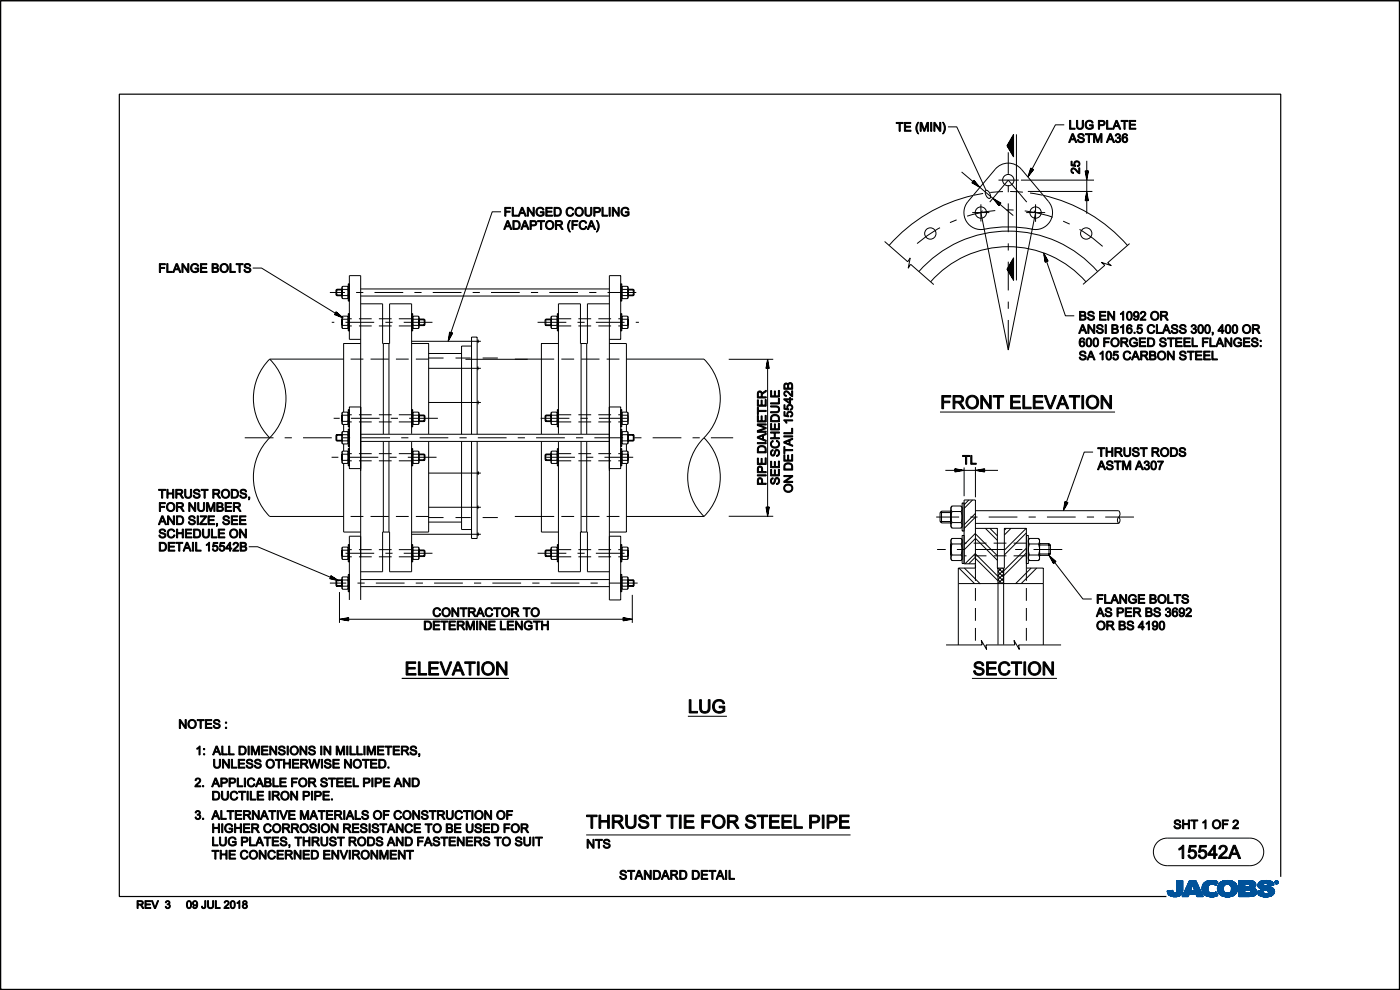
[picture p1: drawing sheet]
<svg xmlns="http://www.w3.org/2000/svg" width="297mm" height="210mm" viewBox="0 0 297 210" stroke-linecap="round" stroke-linejoin="round" font-family="sans-serif">
<path d="M206.9 119.7v.8M211.6 120.5h.1v3.3M213.1 120.5h-.2v3.3M271.7 186v-166h-246.4v170.2h222.1M.1 209.6v.3h296.8v-209.7h-296.8v209.7" fill="none" stroke="#000" stroke-width=".25"/>
<g fill="none" stroke="#000" stroke-width=".21">
<path d="M.1 .1h296.8v209.9h-296.8zM201.1 26.9h1.9l6.2 13.5M204 36.5l11 9.2M206.6 38.2l-.4 .6 1.7 1-1.3-1.6-.3 .5 1.3 .8-1-1.2-.2 .4 .9 .5-.6-.7-.2 .2 .5 .3-.6-.5M211.8 38.2h4.3M213.6 30.9l1.4 2.4v-4.8l-1.4 2.4 1.3 2v-4l-1.1 2 1 1.7v-3.4l-.9 1.7 .8 1.3v-2.6l-.7 1.3 .6 .9v-1.9l-.5 1 .4 .6v-1.2l-.3 .6 .2 .2v-.4v.2M213.9 32.3v4.6M213.9 39.3v1.5M215.6 28.5v31M216.6 38.2h15.5M225.8 26.5h-1.9l-5.3 10 .2-.6 .2 .2-.6 .8 .4-1 .4 .1-.9 1.2 .4-1.5 .6 .3-1.2 1.5 .6-1.9 .6 .4M230.5 34.1v11.2"/>
<path d="M230.5 36.3v.8l-.1-.6 .3-.1-.1 1-.2-1 .4-.1-.2 1.5-.3-1.5h.6l-.4 1.9-.3-1.9h.7M53.6 56.9h1.9l16.3 10-.5-.3 .1-.2 .7 .6-.9-.3 .1-.5 1.1 1-1.3-.5 .2-.6 1.5 1.4-1.8-.8 .3-.6M106.3 44.9h-1.9l-9 26.4 .1-.6 .3 .1-.5 .9 .2-1.1 .4 .1-.7 1.3 .2-1.5 .6 .2-.9 1.7 .3-2 .6 .3M187.7 51.2l4.9 4.3 .5-.8-.4 2.2 .5-.8 4.9 4.3M194.9 57.6a25.2 25.2 0 0 1 38 0M197.4 59.8a21.9 21.9 0 0 1 33 0M199.4 48.3l-2.7 1.7-2.1 1.7M202.9 46.6l-1.4 .6M206.2 45.1h3.7M206.4 41.5a33.6 33.6 0 0 0-17.8 10.6M208.1 43.3v3.7M208.4 44.7l-.3 .4 5.8 29.2 5.8-29.2-.4-.4"/>
<path d="M208.6 41l-2 .4M209.2 40.4a1.19 1.19 0 0 1 .8 1.7 1.2 1.2 0 0 1-.8-1.7zM210 42.9l3.9-4.7 3.9 4.7M211.1 44.7l-2.1 .2-3.8 1M212.1 43.3l-.6-.5 .5 .3-.1 .3-.7-.8 .9 .5-.2 .4-1-1.1 1.3 .7-.3 .5-1.3-1.5 1.7 1-.4 .5M212.8 40.6l-2.7 .2M213.5 44.5l1.5 .1M213.6 57.1l1.4 2.4v-4.8l-1.4 2.4 1.3 2v-4.1l-1.1 2.1 1 1.7v-3.4l-.9 1.7 .8 1.3v-2.6l-.7 1.3 .6 .9v-1.9l-.5 1 .4 .6v-1.2l-.3 .6 .2 .2v-.5v.3M213.9 43.2v6M213.9 51.6v1.5M213.9 55.5v6.1M214.3 40.6l2.7 .2"/>
<path d="M217.4 44.7l2.3 .4 3.6 1M217.7 45.1h4M218.1 40.6h13.6M218.5 40.9l2.7 .5M218.8 48.6a3.6 3.6 0 0 0 3.9-1.6 3.6 3.6 0 0 0-.2-4.2l-5.8-6.9a3.6 3.6 0 0 0-5.6 0l-5.8 6.9a3.6 3.6 0 0 0-.3 4.2 3.6 3.6 0 0 0 3.8 1.6M219 48.6a26.1 26.1 0 0 0-10.2 0M219.7 43.3v3.8M221.3 41.4a33.6 33.6 0 0 1 17.9 10.7M221.7 55.6l.7-.2-1-1.8 .3 2 .6-.2-.8-1.3 .3 1.4 .3-.2-.5-.9 .2 1 .3-.1-.3-.6 4.2 12.3h1.9M225.5 46.9l1.4 .6M229 48.7l2.8 1.8 2.1 1.8M230.2 42.6h.7l-.4-2-.3 2 .6-.1-.3-1.5-.2 1.5 .4-.1-.2-1-.1 1h.3l-.2-.7v.9"/>
<path d="M239.6 51.7l-4.6 4 .7 .7-2.1-.8 .8 .7-4.6 4M57.2 76.2a11.8 11.8 0 0 1 0 16.7M57.2 76.2a11.8 11.8 0 0 0 0 16.7M57.2 76.2h15.7M70 62h3.2M70.4 68.4h.5M71.3 62.6h1.3M71.3 61.5h1.3M71.3 62.6l.1 .1M71.3 61.5v1.1M71.4 62.7h1.2M71.4 61.3h1.2"/>
<path d="M71.4 61.3l-.1 .2M71.4 61.3v1.4M72.7 67.7l-.1 .7 .1 .6M72.7 67.1l-.1 .2 .1 .4M72.7 69l-.1 .5 .1 .2M72.7 61.4l-.1 .6 .1 .7M72.7 60.7l-.1 .2 .1 .5M72.7 62.7l-.1 .2 .1 .4M72.7 69.7h1M72.7 69h1M72.7 67.7h1M72.7 67.1h1"/>
<path d="M72.7 63.3h1M72.7 62.7h1M72.7 61.4h1M72.7 60.7h1M72.7 60.7l-.1 .2v2.3l.1 .1M72.7 67.1l-.1 .1v2.3l.1 .2M73.3 68.4h6.1M73.7 67.7l.2 .7-.2 .6M73.7 67.1l.2 .2-.2 .4M73.7 69l.2 .2-.2 .5M73.7 61.4l.2 .6-.2 .7M73.7 60.7l.2 .2-.2 .5"/>
<path d="M73.7 62.7l.2 .2-.2 .4M73.7 60.7l.2 .2v2.3l-.2 .1M73.7 67.1l.2 .1v2.3l-.2 .2M73.9 66.5h.2v3.7h-.2zM73.9 60.2h.2v3.7h-.2zM74.1 69.1h.5M74.1 67.6h.5M74.4 76.2h2.7M75.5 62h1.6M76.1 69.1h2.8M76.1 67.6h2.8M76.5 62.8h52.8"/>
<path d="M76.5 61.3h52.8M76.5 72h-2.4v-13.5h2.4v68.8M76.5 64.4h4.7v8.5h1.4v-8.5h4.7v27.6M76.5 72.9h-3.6v14.5M78.6 76.2h3.9M79.4 62h6.1M80.4 69.1h2.7M80.4 67.6h2.7M81.3 72.9v19.2M81.8 68.4h1.5M82.5 72.9v19.2M84 76.2h2.7"/>
<path d="M84.6 69.1h2.7M84.6 67.6h2.7M85.6 68.4h6.1M87.3 66.5h.3v3.7h-.3zM87.3 72.9h3.6v19.2M87.3 72.4h14.7M87.7 67.7l-.1 .7 .1 .6M87.7 67.1l-.1 .2 .1 .4M87.7 69l-.1 .5 .1 .2M87.7 69.7h1M87.7 69h1M87.7 67.7h1"/>
<path d="M87.7 67.1h1M87.7 67.1l-.1 .1v2.3l.1 .2M87.9 62h1.5M88.2 76.2h2.7M88.7 67.7l.2 .7-.2 .6M88.7 67.1l.2 .2-.2 .4M88.7 69l.2 .2-.2 .5M88.7 67.1l.2 .1v2.3l-.2 .2M88.9 67.8h1.3M88.9 68.9h1.3M88.9 67.7h1.1M88.9 69.1h1.1"/>
<path d="M90 67.7v1.4M90 67.7l.2 .1M90.2 67.8v1.1M90.2 68.9l-.2 .2M90.9 75.9h3.2M90.9 75h7M90.9 78.1h11.1M91.8 62h6.1M96.6 75.9h3.3M98.7 76.2h13.2M100 73.4h-2.1v18.7M100.3 62h1.5"/>
<path d="M101.4 77.7v.8M101.4 72v.8M102.4 75.9h3.2M104.2 62h6.1M109.2 76.2h8.4M112.6 62h1.6M114 68.4h6.1M115.6 67.8v1.1M115.6 68.9l.2 .2M115.6 67.8h1.3M115.6 68.9h1.3M115.8 67.7v1.4"/>
<path d="M115.8 67.7l-.2 .1M115.8 67.7h1.1M115.8 69.1h1.1M116.5 62h6.1M117 67.7l-.1 .7 .1 .6M117 67.1l-.1 .2 .1 .4M117 69l-.1 .2 .1 .5M117 67.1l-.1 .1v2.3l.1 .2M117 69.7h1.1M117 69h1.1M117 67.7h1.1M117 67.1h1.1"/>
<path d="M118.1 67.7l.1 .7-.1 .6M118.1 67.1l.1 .2-.1 .4M118.1 69l.1 .2-.1 .5M118.1 67.1l.1 .1v2.3l-.1 .2M118.2 66.5h.3v3.7h-.3zM118.5 69.1h2.7M118.5 67.6h2.7M118.5 72.9h-3.6v19.2M119.1 76.2h2.7M122.5 68.4h1.5M122.7 69.1h2.7M122.7 67.6h2.7"/>
<path d="M123.3 72.9v19.2M123.3 76.2h3.9M124.5 72.9v19.2M125 62h1.5M126.4 68.4h6.1M126.9 69.1h2.7M126.9 67.6h2.7M128.7 76.2h2.7M128.9 62h6.1M129.3 72h2.4v-13.5h-2.4v68.8h2.4v-13.6h-2.4M129.3 64.4h-4.7v8.5h-1.5v-8.5h-4.6v27.6M129.3 72.9h3.6v14.5"/>
<path d="M131.2 69.1h.5M131.2 67.6h.5M131.7 66.5h.2v3.7h-.2zM131.7 60.2h.2v3.7h-.2zM132 67.7l-.1 .7 .1 .6M132 67.1l-.1 .2 .1 .4M132 69l-.1 .5 .1 .2M132 61.4l-.1 .6 .1 .7M132 60.7l-.1 .2 .1 .5M132 62.7l-.1 .2 .1 .4M132 60.7l-.1 .2v2.3l.1 .1M132 67.1l-.1 .1v2.3l.1 .2"/>
<path d="M132 69.7h1.1M132 69h1.1M132 67.7h1.1M132 67.1h1.1M132 63.3h1.1M132 62.7h1.1M132 61.4h1.1M132 60.7h1.1M132.9 76.2h16.4a11.8 11.8 0 0 1 0 16.7M133.1 67.7l.1 .7-.1 .6M133.1 67.1l.1 .2-.1 .4M133.1 69l.1 .2-.1 .5"/>
<path d="M133.1 61.4l.1 .6-.1 .7M133.1 60.7l.1 .2-.1 .5M133.1 62.7l.1 .2-.1 .4M133.1 60.7l.1 .2v2.3l-.1 .1M133.1 67.1l.1 .1v2.3l-.1 .2M133.2 62.6h1.3M133.2 61.5h1.3M133.2 62.7h1.1M133.2 61.3h1.1M134.3 61.3l.2 .2M134.3 61.3v1.4M134.5 62.6l-.2 .1"/>
<path d="M134.5 61.5v1.1M134.9 68.4h.6M154.6 76.2h9.4M162.5 78.2h.7l-.4-2-.3 2 .6-.1-.3-1.5-.2 1.5 .4-.1-.2-1-.1 1h.3l-.2-.6v.8M162.8 76.2v33.3M213.9 64v1.5M213.9 67.9v6.1M51.9 92.9h6.1M57.2 92.9a11.8 11.8 0 0 0 0 16.7h15.7M60.4 92.9h1.5M64.3 92.9h6.1M70.3 97h1.5"/>
<path d="M70.8 88.7h1.3M71.3 92.3v1.1M71.3 93.4l.1 .2M71.3 92.3h1.3M71.3 93.4h1.3M71.4 92.2v1.4M71.4 92.2l-.1 .1M71.4 92.2h1.2M71.4 93.6h1.2M72.7 96.3l-.1 .7 .1 .7M72.7 95.7l-.1 .4 .1 .2M72.7 97.7l-.1 .4 .1 .2"/>
<path d="M72.7 88.1l-.1 .6 .1 .7M72.7 87.4l-.1 .5 .1 .2M72.7 89.4l-.1 .4 .1 .2M72.7 92.2l-.1 .7 .1 .6M72.7 91.6l-.1 .4 .1 .2M72.7 93.5l-.1 .2 .1 .5M72.7 87.4h1M72.7 90h1M72.7 89.4h1M72.7 88.1h1M72.7 98.3h1M72.7 97.7h1"/>
<path d="M72.7 96.3h1M72.7 95.7h1M72.7 87.4l-.1 .2v2.3l.1 .1M72.7 91.6l-.1 .1v2.3l.1 .2M72.7 95.7l-.1 .1v2.4l.1 .1M72.7 94.2h1M72.7 93.5h1M72.7 92.2h1M72.7 91.6h1M72.8 92.9h1.5M72.9 90v1.6M72.9 94.2v1.5"/>
<path d="M72.9 98.3v14.6h3.6M73.7 96.3l.2 .7-.2 .7M73.7 95.7l.2 .2-.2 .4M73.7 97.7l.2 .2-.2 .4M73.7 88.1l.2 .6-.2 .7M73.7 87.4l.2 .2-.2 .5M73.7 89.4l.2 .2-.2 .4M73.7 92.2l.2 .7-.2 .6M73.7 91.6l.2 .2-.2 .4M73.7 93.5l.2 .2-.2 .5M73.7 87.4l.2 .2v2.3l-.2 .1M73.7 91.6l.2 .1v2.3l-.2 .2"/>
<path d="M73.7 95.7l.2 .1v2.4l-.2 .1M73.9 95.2h.2v3.6h-.2zM73.9 86.9h.2v3.7h-.2zM73.9 91h.2v3.7h-.2zM74.1 86.3h2.4v13.1h-2.4zM74.1 96.2h.5M74.1 97.7h.5M74.1 89.5h.5M74.1 88h.5M74.2 97h6M74.4 88.7h6.1M76.1 96.2h2.8"/>
<path d="M76.1 97.7h2.8M76.1 89.5h2.8M76.1 88h2.8M76.5 93.6h52.8M76.5 92.1h52.8M76.6 92.9h6.1M80.4 96.2h2.7M80.4 97.7h2.7M80.4 89.5h2.7M80.4 88h2.7M81.3 93.7v19.2M82.5 93.6v19.3"/>
<path d="M82.6 97h1.5M82.9 88.7h1.5M84.6 96.2h2.7M84.6 97.7h2.7M84.6 89.5h2.7M84.6 88h2.7M85.1 92.9h1.5M86.5 97h6.1M86.8 88.7h6.1M87.3 86.9h.3v3.7h-.3zM87.3 95.2h.3v3.6h-.3zM87.3 93.8v27.5h-4.7v-8.4h-1.4v8.4h-4.7"/>
<path d="M87.7 88.1l-.1 .6 .1 .7M87.7 87.4l-.1 .5 .1 .2M87.7 89.4l-.1 .4 .1 .2M87.7 96.3l-.1 .7 .1 .7M87.7 95.7l-.1 .4 .1 .2M87.7 97.7l-.1 .4 .1 .2M87.7 87.4h1M87.7 90h1M87.7 89.4h1M87.7 88.1h1M87.7 98.3h1M87.7 97.7h1"/>
<path d="M87.7 96.3h1M87.7 95.7h1M87.7 87.4l-.1 .2v2.3l.1 .1M87.7 95.7l-.1 .1v2.4l.1 .1M88.7 88.1l.2 .6-.2 .7M88.7 87.4l.2 .2-.2 .5M88.7 89.4l.2 .2-.2 .4M88.7 96.3l.2 .7-.2 .7M88.7 95.7l.2 .2-.2 .4M88.7 97.7l.2 .2-.2 .4M88.7 87.4l.2 .2v2.3l-.2 .1M88.7 95.7l.2 .1v2.4l-.2 .1"/>
<path d="M88.9 96.5h1.3M88.9 97.5h1.3M88.9 96.3h1.1M88.9 97.7h1.1M88.9 88.2h1.3M88.9 89.3h1.3M88.9 88h1.1M88.9 89.4h1.1M89 92.9h6.1M90 88v1.4M90 96.3v1.4M90 88l.2 .2"/>
<path d="M90 96.3l.2 .2M90.2 88.2v1.1M90.2 96.5v1M90.2 89.3l-.2 .1M90.2 97.5l-.2 .2M90.9 93.7v19.2h-3.6M90.9 85.4h11.1M97.5 92.9h1.5M97.9 93.6v18.7h2.1M100 92.1v-20.6h1.2v20.6M100 93.6v20.6h1.2v-20.6M101.4 92.9h6.1"/>
<path d="M101.4 85v.8M101.4 100v.7M109.8 92.9h1.6M113.7 92.9h6.1M114.7 88.7h6.1M114.9 93.7v19.2h3.6M115.6 97.5l.2 .2M115.6 96.5h1.3M115.6 97.5h1.3M115.6 88.2v1.1M115.6 96.5v1M115.6 89.3l.2 .1"/>
<path d="M115.6 88.2h1.3M115.6 89.3h1.3M115.8 96.3l-.2 .2M115.8 96.3h1.1M115.8 97.7h1.1M115.8 88v1.4M115.8 96.3v1.4M115.8 88l-.2 .2M115.8 88h1.1M115.8 89.4h1.1M115.9 97h6.1M117 96.3l-.1 .7 .1 .7"/>
<path d="M117 95.7l-.1 .2 .1 .4M117 97.7l-.1 .2 .1 .4M117 88.1l-.1 .6 .1 .7M117 87.4l-.1 .2 .1 .5M117 89.4l-.1 .2 .1 .4M117 87.4h1.1M117 90h1.1M117 89.4h1.1M117 88.1h1.1M117 87.4l-.1 .2v2.3l.1 .1M117 95.7l-.1 .1v2.4l.1 .1M117 98.3h1.1"/>
<path d="M117 97.7h1.1M117 96.3h1.1M117 95.7h1.1M118.1 96.3l.1 .7-.1 .7M118.1 95.7l.1 .2-.1 .4M118.1 97.7l.1 .2-.1 .4M118.1 88.1l.1 .6-.1 .7M118.1 87.4l.1 .2-.1 .5M118.1 89.4l.1 .2-.1 .4M118.1 95.7l.1 .1v2.4l-.1 .1M118.1 87.4l.1 .2v2.3l-.1 .1M118.2 95.2h.3v3.6h-.3z"/>
<path d="M118.2 86.9h.3v3.7h-.3zM118.5 96.2h2.7M118.5 97.7h2.7M118.5 89.5h2.7M118.5 88h2.7M118.5 93.8v27.5h4.6v-8.4h1.5v8.4h4.7M122.2 92.9h1.5M122.7 96.2h2.7M122.7 97.7h2.7M122.7 89.5h2.7M122.7 88h2.7M123.2 88.7h1.5"/>
<path d="M123.3 93.6v19.3M124.3 97h1.6M124.5 93.7v19.2M126.1 92.9h6.1M126.9 96.2h2.7M126.9 97.7h2.7M126.9 89.5h2.7M126.9 88h2.7M127.1 88.7h6.1M128.2 97h6.1M129.3 86.3h2.4v13.1h-2.4zM131.2 96.2h.5"/>
<path d="M131.2 97.7h.5M131.2 89.5h.5M131.2 88h.5M131.7 86.9h.2v3.7h-.2zM131.7 95.2h.2v3.6h-.2zM131.7 91h.2v3.7h-.2zM132 88.1l-.1 .6 .1 .7M132 87.4l-.1 .5 .1 .2M132 89.4l-.1 .4 .1 .2M132 96.3l-.1 .7 .1 .7M132 95.7l-.1 .4 .1 .2M132 97.7l-.1 .4 .1 .2"/>
<path d="M132 92.2l-.1 .7 .1 .6M132 91.6l-.1 .4 .1 .2M132 93.5l-.1 .5 .1 .2M132 87.4h1.1M132 90h1.1M132 87.4l-.1 .2v2.3l.1 .1M132 89.4h1.1M132 88.1h1.1M132 91.6l-.1 .1v2.3l.1 .2M132 95.7l-.1 .1v2.4l.1 .1M132 98.3h1.1M132 97.7h1.1"/>
<path d="M132 96.3h1.1M132 95.7h1.1M132 94.2h1.1M132 93.5h1.1M132 92.2h1.1M132 91.6h1.1M132.9 98.3v14.6h-3.6M132.9 90v1.6M132.9 94.2v1.5M133.1 88.1l.1 .6-.1 .7M133.1 87.4l.1 .2-.1 .5M133.1 89.4l.1 .2-.1 .4"/>
<path d="M133.1 96.3l.1 .7-.1 .7M133.1 95.7l.1 .2-.1 .4M133.1 97.7l.1 .2-.1 .4M133.1 92.2l.1 .7-.1 .6M133.1 91.6l.1 .2-.1 .4M133.1 93.5l.1 .2-.1 .5M133.1 87.4l.1 .2v2.3l-.1 .1M133.1 91.6l.1 .1v2.3l-.1 .2M133.1 95.7l.1 .1v2.4l-.1 .1M133.2 92.3h1.3M133.2 93.4h1.3M133.2 92.2h1.1"/>
<path d="M133.2 93.6h1.1M134.3 92.2v1.4M134.3 92.2l.2 .1M134.5 92.3v1.1M134.5 93.4l-.2 .2M134.6 92.9h1.5M138.5 92.9h6.1M146.9 92.9h1.5M149.3 92.9a11.8 11.8 0 0 0 0 16.7M149.3 92.9a11.8 11.8 0 0 1 0 16.7M150.8 92.9h4.7M199.4 87.4h37.1"/>
<path d="M200.5 99.8h11.2M202.6 99.4v.7l1.9-.3-1.9-.4v.6l1.5-.2-1.5-.3 .1 .4 1-.1-.9-.2v.3l.6-.1h-.8M204.5 99.2v6.1M206.9 99.1v6.4M208.9 99.8h-.8l.6-.1v.3l-1-.2 1-.2 .1 .5-1.4-.3 1.4-.3 .1 .6-2-.3 2-.4v.7M231.9 95.9h-1.9l-4 11.4 .1-.7 .3 .1-.5 .9 .1-1h.5l-.8 1.3 .3-1.4 .6 .1-1 1.7 .3-1.9 .7 .2M52.8 116h1.8l16.2 6.8-.6-.2 .1-.3 .9 .6-1-.3v-.4l1.3 .8-1.5-.3 .2-.6 1.7 1.1-1.9-.4 .2-.7M72.7 116.7l-.1 .7 .1 .6M72.7 116.1l-.1 .2 .1 .4M72.7 118l-.1 .5 .1 .2M72.7 116.1l-.1 .1v2.3l.1 .2M72.7 118.7h1"/>
<path d="M72.7 118h1M72.7 116.7h1M72.7 116.1h1M73.3 117.4h6.1M73.7 116.7l.2 .7-.2 .6M73.7 116.1l.2 .2-.2 .4M73.7 118l.2 .2-.2 .5M73.7 116.1l.2 .1v2.3l-.2 .2M73.9 115.5h.2v3.7h-.2zM74.1 116.6h.5M74.1 118.1h.5M74.4 109.6h2.7"/>
<path d="M76.1 116.6h2.8M76.1 118.1h2.8M76.5 113.7h-2.4v13.6M78.6 109.6h3.9M80.4 116.6h2.7M80.4 118.1h2.7M81.8 117.4h1.5M84 109.6h2.7M84.6 116.6h2.7M84.6 118.1h2.7M85.6 117.4h6.1M87.3 115.5h.3v3.7h-.3z"/>
<path d="M87.3 113.3h14.7M87.7 116.7l-.1 .7 .1 .6M87.7 116.1l-.1 .4 .1 .2M87.7 118l-.1 .5 .1 .2M87.7 118.7h1M87.7 118h1M87.7 116.7h1M87.7 116.1h1M87.7 116.1l-.1 .1v2.3l.1 .2M88.2 109.6h2.7M88.7 116.7l.2 .7-.2 .6M88.7 116.1l.2 .2-.2 .4"/>
<path d="M88.7 118l.2 .2-.2 .5M88.7 116.1l.2 .1v2.3l-.2 .2M88.9 117.9h1.3M88.9 116.8h1.3M88.9 118.1h1.1M88.9 116.7h1.1M90 116.7l.2 .1M90 116.7v1.4M90.2 117.9l-.2 .2M90.2 116.8v1.1M90.9 109.8h3.2M90.9 110.7h7"/>
<path d="M90.9 107.6h11.1M90.9 100.4h11.1M96.6 109.8h3.3M101.4 107.2v.8M101.4 113v.7M102.4 109.8h3.2M109.2 109.6h8.4M114 117.4h6.1M115.6 117.9h1.3M115.6 116.8v1.1M115.6 116.8h1.3M115.6 117.9l.2 .2"/>
<path d="M115.8 116.7v1.4M115.8 118.1h1.1M115.8 116.7h1.1M115.8 116.7l-.2 .1M117 116.7l-.1 .7 .1 .6M117 116.1l-.1 .2 .1 .4M117 118l-.1 .2 .1 .5M117 116.1l-.1 .1v2.3l.1 .2M117 118.7h1.1M117 118h1.1M117 116.7h1.1M117 116.1h1.1"/>
<path d="M118.1 116.7l.1 .7-.1 .6M118.1 116.1l.1 .2-.1 .4M118.1 118l.1 .2-.1 .5M118.1 116.1l.1 .1v2.3l-.1 .2M118.2 115.5h.3v3.7h-.3zM118.5 116.6h2.7M118.5 118.1h2.7M119.1 109.6h2.7M122.5 117.4h1.5M122.7 116.6h2.7M122.7 118.1h2.7M123.3 109.6h3.9"/>
<path d="M126.4 117.4h6.1M126.9 116.6h2.7M126.9 118.1h2.7M128.7 109.6h2.7M131.2 116.6h.5M131.2 118.1h.5M131.7 115.5h.2v3.7h-.2zM132 116.7l-.1 .7 .1 .6M132 116.1l-.1 .4 .1 .2M132 118l-.1 .5 .1 .2M132 116.1l-.1 .1v2.3l.1 .2M132 118.7h1.1"/>
<path d="M132 118h1.1M132 116.7h1.1M132 116.1h1.1M132.9 109.6h16.4M133.1 116.7l.1 .7-.1 .6M133.1 116.1l.1 .2-.1 .4M133.1 118l.1 .2-.1 .5M133.1 116.1l.1 .1v2.3l-.1 .2M154.6 109.5h9.4M162.8 107.6v.8l-.1-.6h.3l-.1 .9-.2-1 .4-.1-.2 1.5-.3-1.5h.6l-.4 1.9-.3-1.9h.7M198.6 109.7h4.9M198.8 116.6h1.8"/>
<path d="M199.4 110.6l.3 .3M199.4 108.7h2.3M199.4 110.6h2.3M199.4 108.7v1.9M199.7 108.4l-.3 .3M199.7 108.4h2M199.7 110.9h2M199.7 108.4v2.5M202 115.4a2.88 2.88 0 0 0 0 2.3M202 114.2a.81 .81 0 0 0 0 1.2M202 117.7a.81 .81 0 0 0 0 1.2M202 108.5a2.88 2.88 0 0 0 0 2.4"/>
<path d="M202 107.3a.81 .81 0 0 0 0 1.2M202 110.9a.81 .81 0 0 0 0 1.1M202 114.2h1.9M202 107.3l-.3 .3v4.2l.3 .2M202 114.2l-.3 .3v4.2l.3 .2M202 118.9h1.9M202 117.7h1.9M202 115.4h1.9M202 112h1.9M202 110.9h1.9M202 108.5h1.9M202 107.3h1.9"/>
<path d="M203 116.6h1.5M203.9 115.4a2.88 2.88 0 0 1 0 2.3M203.9 114.2a.81 .81 0 0 1 0 1.2M203.9 117.7a.81 .81 0 0 1 0 1.2M203.9 108.5a2.88 2.88 0 0 1 0 2.4M203.9 107.3a.81 .81 0 0 1 0 1.2M203.9 110.9a.81 .81 0 0 1 0 1.1M203.9 114.2l.2 .3v4.2l-.2 .2M203.9 107.3l.2 .3v4.2l-.2 .2M204.1 113.6h.4v5.9h-.4zM204.1 106.7h.4v6h-.4zM204.5 117.9h.5"/>
<path d="M204.5 115.2h.5M205.5 106.1l-1 1M205.8 109.7h1.6M206.3 106.1l-1.8 1.8M206.6 117.9h2.7M206.6 115.2h2.7M206.9 116.6h6.1M206.9 114.3l-2.4 2.4M206.9 108.3h30.4a.95 .95 0 0 1 0 1.4M206.9 119.6h-2.4v-13.5h2.4v13.6M206.9 112.1h4.7v8.4M206.9 111h30.4"/>
<path d="M206.9 114.2l4.7 4.6M206.9 118.4l4.8 4.8M206.9 113.2l4.7 4.7M206.9 117.5l4.8 4.8M206.9 117.4l-2.2 2.2M206.9 113.1l-2.4 2.4M206.9 108.9l-2.4 2.4M206.9 118.2l-1.4 1.4M206.9 109.7l-2.4 2.4M209 112.1l2.6 2.5M209.7 109.7h6.1M210 112.1l1.6 1.6"/>
<path d="M210.8 117.9h2.7M210.8 115.2h2.7M213.5 112.1l-.4 .4M214.5 112.1l-1.4 1.4M215 117.9h2.7M215 115.2h2.7M215.4 116.6h1.5M217.7 112.1l-4.6 4.6M217.7 113.6h.5v5.9h-.5zM217.7 112.1v11.1M217.7 112.1h-4.6v8.4M217.7 117.3l-4.8 4.8"/>
<path d="M217.7 113l-4.6 4.7M217.7 116.3l-4.8 4.8M218.2 109.7h1.5M218.4 115.4a2.88 2.88 0 0 0 0 2.3M218.4 114.2a.81 .81 0 0 0 0 1.2M218.4 117.7a.81 .81 0 0 0 0 1.2M218.4 114.2h1.9M218.4 118.9h1.9M218.4 117.7h1.9M218.4 115.4h1.9M218.4 114.2l-.2 .3v4.2l.2 .2M219.3 116.6h6.1"/>
<path d="M220.3 115.4a2.88 2.88 0 0 1 0 2.3M220.3 114.2a.81 .81 0 0 1 0 1.2M220.3 117.7a.81 .81 0 0 1 0 1.2M220.3 114.2l.2 .3v4.2l-.2 .2M220.5 115.6h2.3M220.5 117.5h2.3M220.5 115.3h2M220.5 117.8h2M222.1 109.7h6.1M222.5 115.3l.3 .3M222.5 115.3v2.5M222.8 117.5l-.3 .3"/>
<path d="M222.8 115.6v1.9M223.5 119.5l.5-.4-1.5-1.3 1 1.7 .4-.4-1.1-1 .7 1.4 .3-.4-.8-.7 .5 .9 .2-.2-.5-.4 6.5 8.4h1.9M230.6 109.7h1.5M234.5 109.7h6.1M237.3 109.7a.95 .95 0 0 0 0 1.3M237.3 109.7a.95 .95 0 0 1 0 1.3M70 123.7h3.5M71.3 123.2v1M71.3 124.2l.1 .2M71.3 123.2h1.3M71.3 124.2h1.3M71.4 123v1.4"/>
<path d="M71.4 123l-.1 .2M71.4 123h1.2M71.4 124.4h1.2M72 125.6v6.5M72 131.4h62.1M72.7 123l-.1 .7 .1 .6M72.7 124.3l-.1 .2 .1 .5M72.7 122.4l-.1 .2 .1 .4M72.7 122.4l-.1 .1v2.4l.1 .1M72.7 122.4h1M72.7 123h1M72.7 124.3h1"/>
<path d="M72.7 125h1M73.7 123l.2 .7-.2 .6M73.7 124.3l.2 .2-.2 .5M73.7 122.4l.2 .2-.2 .4M73.7 122.4l.2 .1v2.4l-.2 .1M73.9 121.9h.2v3.6h-.2zM74 131.4h-.8l.6-.2v.3l-1-.1 1-.2 .1 .4-1.5-.2 1.5-.3 .1 .6-2-.3 2-.4v.7M75.8 123.7h1.6M76.5 122.9h52.8M76.5 124.4h52.8M79.7 123.7h6.1M88.2 123.7h1.5"/>
<path d="M92.1 123.7h6.1M100.6 123.7h1.5M104.5 123.7h6M112.9 123.7h1.5M116.8 123.7h6.1M125.3 123.7h1.5M129.2 123.7h6.1M131.7 121.9h.2v3.6h-.2zM132 123l-.1 .7 .1 .6M132 122.4l-.1 .4 .1 .2M132 124.3l-.1 .5 .1 .2M132 122.4l-.1 .1v2.4l.1 .1"/>
<path d="M132 122.4h1.1M132 123h1.1M132 124.3h1.1M132 125h1.1M132.2 131v.7l1.9-.3-1.9-.4v.6l1.5-.3-1.5-.2 .1 .4 1.1-.2-1-.1v.3l.6-.1h-.8M133.1 123l.1 .7-.1 .6M133.1 122.4l.1 .2-.1 .4M133.1 124.3l.1 .2-.1 .5M133.1 122.4l.1 .1v2.4l-.1 .1M133.2 123.2h1.3M133.2 124.2h1.3M133.2 123h1.1"/>
<path d="M133.2 124.4h1.1M134.1 126.2v5.9M134.3 123v1.4M134.3 123l.2 .2M134.5 123.2v1M134.5 124.2l-.2 .2M200.7 136.8h7.7l-.2-1 1.1 2-.1-1h6.1l-.2-1 1.1 2-.1-1h9M203.3 123.8h18M203.4 120.5l3.3 3.3M204.6 120.5l3.4 3.4M206.9 123.2v-2.7h-3.6v16.3M206.9 124.7v2.7"/>
<path d="M206.9 129v2.7M206.9 133.2v2.7M211.7 120.5h1.2M211.8 120.5l1.1 1.1M212.5 120.5l-.8 .8 1.2 1.1M212.6 120.5l.3 .3M212.9 122.6l-1.2 1.2v12.9M212.9 123.8v12.9M212.9 120.9l-1.2 1.2 1.2 1.2M212.9 121.8l-1.2 1.1 .9 .9 .3-.4M217.7 124.7v2.7M217.7 129v2.7"/>
<path d="M217.7 133.2v2.7M217.7 120.5h3.6v16.3M218.8 120.5l-3.4 3.3M219.9 120.5l-3.3 3.3M85.2 143.9h22.7M145.9 151.9h8.3M206.2 143.9h18M124.4 177.1h56M245.5 178.6l.8-.5 1.3-.3h17.6a2.93 2.93 0 0 1 2.9 2.9 2.93 2.93 0 0 1-2.9 2.9h-17.6a2.93 2.93 0 0 1-2.7-1.8 2.93 2.93 0 0 1 .6-3.2z"/>
<circle cx="213.9" cy="38.2" r="1.2"/>
<circle cx="197.4" cy="49.5" r="1.2"/>
<circle cx="208.1" cy="45.1" r="1.2"/>
<circle cx="219.7" cy="45.1" r="1.2"/>
<circle cx="230.4" cy="49.5" r="1.2"/>
</g>
<g fill="#000" stroke="#000" stroke-width=".21">
<path d="M190.1 26h1.5v.2h-.6v1.6h-.3v-1.6h-.6z" fill-rule="evenodd"/>
<path d="M191.9 26h1.3v.2h-1.1v.6h1.1v.2h-1.1v.6h1.2v.2h-1.4z" fill-rule="evenodd"/>
<path d="M194.7 25.9h.2l-.1 .3a2.13 2.13 0 0 0 .1 2.2 1.62 1.62 0 0 1-.3-2.2z" fill-rule="evenodd"/>
<path d="M195.2 26h.4l.5 1.6 .6-1.6h.3v1.8h-.3v-1.5l-.5 1.5h-.2l-.6-1.5v1.5h-.2z" fill-rule="evenodd"/>
<path d="M197.4 26h.3v1.8h-.3z" fill-rule="evenodd"/>
<path d="M198.1 26h.3l.9 1.4v-1.4h.3v1.8h-.3l-1-1.4v1.4h-.2z" fill-rule="evenodd"/>
<path d="M200 25.9a1.63 1.63 0 0 1 .2 2.3l-.2 .2a2.17 2.17 0 0 0 0-2.5z" fill-rule="evenodd"/>
<path d="M227.4 28.4l-.7 1.8h.3l.2-.5h.8l.2 .5h.3l-.8-1.8zM227.6 28.5l.3 1h-.7z" fill-rule="evenodd"/>
<path d="M226.9 25.5h.2v1.7h1v.2h-1.2z" fill-rule="evenodd"/>
<path d="M228.8 28.5a.75 .75 0 0 1 1.2 .4h-.2a.41 .41 0 0 0-.5-.4 .41 .41 0 0 0-.3 .5 1.09 1.09 0 0 1 1.1 .7 .76 .76 0 0 1-.8 .6 .76 .76 0 0 1-.7-.7h.2a.48 .48 0 0 0 .5 .5 .48 .48 0 0 0 .5-.5l-.2-.1a.8 .8 0 0 1-.9-.8z" fill-rule="evenodd"/>
<path d="M227.2 34.2h.2v.8l.5 .1a.62 .62 0 0 1 .3-.9 .62 .62 0 0 1 .9 .4 .62 .62 0 0 1-.5 .8v-.3a.41 .41 0 0 0 .2-.6 .41 .41 0 0 0-.7-.1 .41 .41 0 0 0 0 .6l.1 .3-1-.2z" fill-rule="evenodd"/>
<path d="M227.3 35.8a1.16 1.16 0 0 1 1.5 .7v-.9h.3v1.2l-.4-.1a1.13 1.13 0 0 0-1.2-.8l-.1 .4 .4 .3-.1 .2a.61 .61 0 0 1-.5-.4 .61 .61 0 0 1 .1-.6z" fill-rule="evenodd"/>
<path d="M228.4 25.5h.2v1.1a.5 .5 0 0 0 .5 .6 .5 .5 0 0 0 .5-.6v-1.1h.2v1.1a.74 .74 0 0 1-.7 .8 .74 .74 0 0 1-.7-.8z" fill-rule="evenodd"/>
<path d="M230.3 28.4h1.4v.2h-.6v1.6h-.2v-1.6h-.6z" fill-rule="evenodd"/>
<path d="M230.5 25.7a.86 .86 0 0 1 1.4 .4h-.2a.69 .69 0 0 0-1-.2 .69 .69 0 0 0-.2 1 .77 .77 0 0 0 1.2 .1v-.3h-.6v-.2h.8v.7a1.01 1.01 0 0 1-1.4 0 1.01 1.01 0 0 1 0-1.5z" fill-rule="evenodd"/>
<path d="M232 28.4h.4l.5 1.6 .5-1.6h.4v1.8h-.3v-1.5l-.5 1.5h-.2l-.6-1.6v1.6h-.2z" fill-rule="evenodd"/>
<path d="M233 25.5v1.9h.3v-.7h.4a.57 .57 0 0 0 .8-.6 .57 .57 0 0 0-.8-.6zM233.3 25.8h.4a.34 .34 0 0 1 .5 .2 .34 .34 0 0 1-.2 .4h-.7z" fill-rule="evenodd"/>
<path d="M235.4 28.4l-.7 1.8h.3l.2-.5h.8l.2 .5h.3l-.8-1.8zM235.6 28.5l.3 1h-.7z" fill-rule="evenodd"/>
<path d="M234.8 25.5h.2v1.7h.9v.2h-1.1z" fill-rule="evenodd"/>
<path d="M236.7 25.5l-.7 1.9h.3l.2-.6h.8l.2 .6h.3l-.8-1.9zM236.9 25.7l.3 .9h-.6z" fill-rule="evenodd"/>
<path d="M236.8 28.5a.5 .5 0 0 1 .7 0 .5 .5 0 0 1-.1 .7 .58 .58 0 0 1 0 1 .58 .58 0 0 1-.8-.5h.2a.38 .38 0 0 0 .4 .4 .38 .38 0 0 0 .3-.5 .38 .38 0 0 0-.5-.3v-.2a.32 .32 0 0 0 .5-.2 .32 .32 0 0 0-.4-.4 .32 .32 0 0 0-.3 .4l-.2-.1z" fill-rule="evenodd"/>
<path d="M237.8 25.5h1.5v.3h-.6v1.6h-.3v-1.6h-.6z" fill-rule="evenodd"/>
<path d="M238.2 28.6a1.07 1.07 0 0 0 .5 1.7 .6 .6 0 0 0 .5-.9 .6 .6 0 0 0-1-.1 .45 .45 0 0 1 .1-.6 .45 .45 0 0 1 .6 0l.3 .1-.3-.4h-.4zM238.3 29.7a.41 .41 0 0 1 .8 0 .41 .41 0 0 1-.8 0z" fill-rule="evenodd"/>
<path d="M239.6 25.5h1.3v.3h-1.1v.5h1.1v.3h-1.1v.6h1.2v.2h-1.4z" fill-rule="evenodd"/>
<path d="M33.8 55.9h1.3v.2h-1v.6h.8v.2h-.8v.9h-.3z" fill-rule="evenodd"/>
<path d="M35.4 55.9h.2v1.7h1v.2h-1.2z" fill-rule="evenodd"/>
<path d="M37.4 55.9l-.8 1.9h.3l.2-.6h.8l.2 .6h.3l-.8-1.9zM37.5 56.1l.3 .9h-.6z" fill-rule="evenodd"/>
<path d="M38.6 55.9h.2l1 1.5v-1.5h.3v1.9h-.3l-1-1.5v1.5h-.2z" fill-rule="evenodd"/>
<path d="M40.7 56.1a.86 .86 0 0 1 1.4 .3l-.2 .1a.69 .69 0 0 0-1-.3 .69 .69 0 0 0-.1 1.1 .77 .77 0 0 0 1.1 .1v-.3h-.5v-.3h.8v.7a1.01 1.01 0 0 1-1.5 .1 1.01 1.01 0 0 1 0-1.5z" fill-rule="evenodd"/>
<path d="M42.5 55.9h1.4v.2h-1.1v.6h1v.2h-1v.7h1.1v.2h-1.4z" fill-rule="evenodd"/>
<path d="M45 55.9v1.9h.7a.53 .53 0 0 0 .7-.3 .53 .53 0 0 0-.4-.7 .48 .48 0 0 0 .3-.6 .48 .48 0 0 0-.6-.3zM45.2 56.1h.4a.31 .31 0 0 1 .4 .1 .31 .31 0 0 1 0 .5h-.8zM45.2 56.9h.5a.34 .34 0 0 1 .4 .3 .34 .34 0 0 1-.4 .4h-.5z" fill-rule="evenodd"/>
<path d="M46.7 56.9a.93 .93 0 0 0 1.8 0 .93 .93 0 0 0-1.8 0zM47.1 56.3a.69 .69 0 0 1 1.1 .6 .69 .69 0 0 1-1.1 .5l-.2-.5z" fill-rule="evenodd"/>
<path d="M48.8 55.9h.2v1.7h.9v.2h-1.1z" fill-rule="evenodd"/>
<path d="M50.1 55.9h1.5v.2h-.6v1.7h-.3v-1.7h-.6z" fill-rule="evenodd"/>
<path d="M52 56a.75 .75 0 0 1 1.2 .5h-.3a.41 .41 0 0 0-.4-.4 .41 .41 0 0 0-.4 .5 1.09 1.09 0 0 1 1.1 .7 .77 .77 0 0 1-.7 .5 .77 .77 0 0 1-.8-.6h.3a.48 .48 0 0 0 .5 .4 .48 .48 0 0 0 .4-.5l-.1-.1a.8 .8 0 0 1-1-.7z" fill-rule="evenodd"/>
<path d="M107.6 46.8l-.7 1.9h.2l.2-.6h.8l.2 .6h.3l-.8-1.9zM107.7 47l.3 .9h-.6z" fill-rule="evenodd"/>
<path d="M107.1 44h1.2v.2h-1v.6h.9v.2h-.9v.9h-.2z" fill-rule="evenodd"/>
<path d="M108.7 44h.2v1.6h.9v.3h-1.1z" fill-rule="evenodd"/>
<path d="M108.8 46.8v1.9h.7a.94 .94 0 0 0 .9-1 .94 .94 0 0 0-.9-.9zM109.1 47a.78 .78 0 0 1 .9 .4 .78 .78 0 0 1-.3 1l-.6 .1z" fill-rule="evenodd"/>
<path d="M110.6 44l-.7 1.9h.3l.2-.6h.8l.2 .6h.3l-.8-1.9zM110.8 44.2l.3 .9h-.6z" fill-rule="evenodd"/>
<path d="M111.2 46.8l-.7 1.9h.3l.2-.6h.7l.3 .6h.2l-.7-1.9zM111.3 47l.4 .9h-.7z" fill-rule="evenodd"/>
<path d="M111.9 44h.2l1 1.5v-1.5h.2v1.9h-.2l-1-1.5v1.5h-.2z" fill-rule="evenodd"/>
<path d="M112.4 46.8v1.9h.3v-.8h.5a.57 .57 0 0 0 .7-.6 .57 .57 0 0 0-.7-.5zM112.7 47h.5a.34 .34 0 0 1 .4 .2 .34 .34 0 0 1-.2 .5h-.7z" fill-rule="evenodd"/>
<path d="M114 44.2a.86 .86 0 0 1 1.4 .3l-.2 .1a.69 .69 0 0 0-1-.3 .69 .69 0 0 0-.2 1 .77 .77 0 0 0 1.2 .2v-.4h-.6v-.2h.8v.7a1.01 1.01 0 0 1-1.4 0 1.01 1.01 0 0 1 0-1.4z" fill-rule="evenodd"/>
<path d="M114.1 46.8h1.4v.2h-.6v1.7h-.2v-1.7h-.6z" fill-rule="evenodd"/>
<path d="M115.7 47.8a.95 .95 0 0 0 1.9 0 .95 .95 0 0 0-1.9 0zM116.2 47.2a.69 .69 0 0 1 1.1 .5 .69 .69 0 0 1-1.1 .6l-.2-.5z" fill-rule="evenodd"/>
<path d="M115.8 44h1.3v.2h-1.1v.6h1.1v.2h-1.1v.6h1.2v.3h-1.4z" fill-rule="evenodd"/>
<path d="M117.5 44v1.9h.7a.94 .94 0 0 0 .9-1 .94 .94 0 0 0-.9-.9zM117.8 44.2a.78 .78 0 0 1 1 .4 .78 .78 0 0 1-.3 1h-.7z" fill-rule="evenodd"/>
<path d="M117.8 46.8v1.9h.3v-.9l.5 .1 .6 .8h.3l-.7-.9a.52 .52 0 0 0 .5-.6 .52 .52 0 0 0-.6-.4zM118.1 47h.7a.32 .32 0 0 1 .2 .5 .32 .32 0 0 1-.4 .1h-.5z" fill-rule="evenodd"/>
<path d="M120.9 46.8h.1l-.1 .2a2.13 2.13 0 0 0 .1 2.2 1.62 1.62 0 0 1-.3-2.2z" fill-rule="evenodd"/>
<path d="M121.3 46.8h1.3v.2h-1v.6h.9v.2h-.9v.9h-.3z" fill-rule="evenodd"/>
<path d="M120.4 44.2a.81 .81 0 0 1 1.3 .3l-.2 .1a.63 .63 0 0 0-.9-.3 .63 .63 0 0 0-.2 .8 .57 .57 0 0 0 .5 .6 .57 .57 0 0 0 .6-.5l.2 .1a.9 .9 0 0 1-1.3 .5 .9 .9 0 0 1-.2-1.4z" fill-rule="evenodd"/>
<path d="M122 44.9a.93 .93 0 0 0 1.8 0 .93 .93 0 0 0-1.8 0zM122.4 44.4a.69 .69 0 0 1 1.1 .5 .69 .69 0 0 1-1.1 .6l-.2-.5z" fill-rule="evenodd"/>
<path d="M123.1 47a.81 .81 0 0 1 1.4 .3l-.3 .1a.63 .63 0 0 0-.8-.3 .63 .63 0 0 0-.3 .8 .57 .57 0 0 0 .5 .6 .57 .57 0 0 0 .6-.5l.3 .1a.9 .9 0 0 1-1.3 .5 .9 .9 0 0 1-.2-1.4z" fill-rule="evenodd"/>
<path d="M125.3 46.8l-.7 1.9h.3l.2-.6h.7l.3 .6h.2l-.7-1.9zM125.4 47l.4 .9h-.7z" fill-rule="evenodd"/>
<path d="M124.1 44h.2v1.1a.5 .5 0 0 0 .5 .6 .5 .5 0 0 0 .5-.6v-1.1h.3v1.1a.74 .74 0 0 1-.8 .8 .74 .74 0 0 1-.7-.8z" fill-rule="evenodd"/>
<path d="M126 44v1.9h.2v-.8h.5a.57 .57 0 0 0 .7-.6 .57 .57 0 0 0-.7-.5zM126.2 44.2h.5a.34 .34 0 0 1 .4 .2 .34 .34 0 0 1-.2 .5h-.7z" fill-rule="evenodd"/>
<path d="M126.5 46.8a1.63 1.63 0 0 1 .3 2.3l-.3 .1a2.17 2.17 0 0 0 0-2.4z" fill-rule="evenodd"/>
<path d="M127.7 44h.2v1.6h1v.3h-1.2z" fill-rule="evenodd"/>
<path d="M129.2 44h.3v1.9h-.3z" fill-rule="evenodd"/>
<path d="M129.9 44h.2l1 1.5v-1.5h.3v1.9h-.3l-1-1.5v1.5h-.2z" fill-rule="evenodd"/>
<path d="M132 44.2a.86 .86 0 0 1 1.4 .3l-.2 .1a.69 .69 0 0 0-1-.3 .69 .69 0 0 0-.1 1 .77 .77 0 0 0 1.1 .2v-.4h-.5v-.2h.8v.7a1.01 1.01 0 0 1-1.5 0 1.01 1.01 0 0 1 0-1.4z" fill-rule="evenodd"/>
<path d="M229.5 68.9l-.7 1.8h.3l.2-.5h.8l.2 .5h.3l-.8-1.8zM229.7 69.1l.3 .9h-.6z" fill-rule="evenodd"/>
<path d="M229.2 74.6a.75 .75 0 0 1 1.2 .4h-.3a.41 .41 0 0 0-.4-.4 .41 .41 0 0 0-.4 .5 1.09 1.09 0 0 1 1.1 .7 .77 .77 0 0 1-.7 .6 .77 .77 0 0 1-.8-.7h.3a.48 .48 0 0 0 .5 .5 .48 .48 0 0 0 .4-.5l-.1-.1a.8 .8 0 0 1-1-.8z" fill-rule="evenodd"/>
<path d="M229 66.1v1.8h.7a.53 .53 0 0 0 .7-.3 .53 .53 0 0 0-.3-.7 .48 .48 0 0 0 .2-.6 .48 .48 0 0 0-.6-.2zM229.3 66.3h.3a.31 .31 0 0 1 .4 .1 .31 .31 0 0 1 0 .4h-.7zM229.3 67.1h.4a.34 .34 0 0 1 .5 .3 .34 .34 0 0 1-.5 .3h-.4z" fill-rule="evenodd"/>
<path d="M229.1 71.9a1.07 1.07 0 0 0 .5 1.7 .6 .6 0 0 0 .6-.9 .6 .6 0 0 0-1-.1 .45 .45 0 0 1 .1-.6 .45 .45 0 0 1 .6 0l.2 .1-.3-.4h-.4zM229.2 73a.41 .41 0 0 1 .8 0 .41 .41 0 0 1-.8 0z" fill-rule="evenodd"/>
<path d="M230.7 71.8a1.31 1.31 0 0 0 .1 1.8 .91 .91 0 0 0 .8-1.4 .57 .57 0 0 0-.9-.4zM230.7 72l.3-.1a.97 .97 0 0 1 0 1.5 1.04 1.04 0 0 1-.3-1.4z" fill-rule="evenodd"/>
<path d="M231.3 74.5l-.7 1.9h.2l.2-.6h.8l.2 .6h.3l-.7-1.9zM231.4 74.7l.3 .9h-.6z" fill-rule="evenodd"/>
<path d="M230.9 66.2a.75 .75 0 0 1 1.2 .4h-.2a.41 .41 0 0 0-.5-.4 .41 .41 0 0 0-.3 .5 1.09 1.09 0 0 1 1.1 .7 .77 .77 0 0 1-.8 .6 .77 .77 0 0 1-.7-.7h.2a.48 .48 0 0 0 .5 .5 .48 .48 0 0 0 .5-.5l-.2-.1a.8 .8 0 0 1-.9-.8z" fill-rule="evenodd"/>
<path d="M230.8 68.9h.2l1 1.4v-1.4h.3v1.8h-.3l-1-1.4v1.4h-.2z" fill-rule="evenodd"/>
<path d="M232.1 71.8a1.31 1.31 0 0 0 .2 1.8 .91 .91 0 0 0 .7-1.4 .57 .57 0 0 0-.9-.4zM232.2 72l.3-.1a.97 .97 0 0 1 0 1.5 1.04 1.04 0 0 1-.3-1.4z" fill-rule="evenodd"/>
<path d="M232.8 69a.75 .75 0 0 1 1.2 .4h-.2a.41 .41 0 0 0-.5-.4 .41 .41 0 0 0-.3 .5 1.09 1.09 0 0 1 1.1 .7 .77 .77 0 0 1-.8 .6 .77 .77 0 0 1-.7-.7h.2a.48 .48 0 0 0 .5 .5 .48 .48 0 0 0 .5-.5l-.2-.1a.8 .8 0 0 1-.9-.8z" fill-rule="evenodd"/>
<path d="M233.3 66.1h1.3v.2h-1.1v.5h1v.3h-1v.6h1.2v.2h-1.4z" fill-rule="evenodd"/>
<path d="M233.3 74.9l.7-.4v1.9h-.2v-1.5l-.5 .3z" fill-rule="evenodd"/>
<path d="M234.1 71.7h1.3v.2h-1v.6h.9v.2h-.9v.8h-.3z" fill-rule="evenodd"/>
<path d="M234.5 68.9h.2v1.8h-.2z" fill-rule="evenodd"/>
<path d="M234.9 74.6a1.31 1.31 0 0 0 .2 1.8 .91 .91 0 0 0 .7-1.4 .57 .57 0 0 0-.9-.4zM235 74.8l.2-.1a.97 .97 0 0 1 0 1.5 1.04 1.04 0 0 1-.2-1.4z" fill-rule="evenodd"/>
<path d="M235 66.1h.2l1 1.4v-1.4h.3v1.8h-.3l-1-1.4v1.4h-.2z" fill-rule="evenodd"/>
<path d="M235.6 72.6a.95 .95 0 0 0 1.9 0 .95 .95 0 0 0-1.9 0zM236.1 72a.69 .69 0 0 1 1.1 .6 .69 .69 0 0 1-1.1 .6l-.2-.6z" fill-rule="evenodd"/>
<path d="M235.9 68.9v1.8h.7a.53 .53 0 0 0 .6-.3 .53 .53 0 0 0-.3-.7 .48 .48 0 0 0 .2-.6 .48 .48 0 0 0-.5-.2zM236.1 69.1h.4a.31 .31 0 0 1 .4 .1 .31 .31 0 0 1-.1 .4h-.7zM236.1 69.9h.4a.34 .34 0 0 1 .5 .3 .34 .34 0 0 1-.4 .3h-.5z" fill-rule="evenodd"/>
<path d="M236.3 74.5h.9v.2h-.7l-.1 .5a.62 .62 0 0 1 .9 .3 .62 .62 0 0 1-.5 .9 .62 .62 0 0 1-.7-.5l.2-.1a.41 .41 0 0 0 .6 .3 .41 .41 0 0 0 .1-.7 .41 .41 0 0 0-.6 0l-.3 .1z" fill-rule="evenodd"/>
<path d="M237.8 71.7v1.8h.2v-.8l.5 .1 .6 .7h.3l-.7-.8a.52 .52 0 0 0 .6-.6 .52 .52 0 0 0-.7-.4zM238 71.9h.8a.32 .32 0 0 1 .2 .4 .32 .32 0 0 1-.5 .2h-.5z" fill-rule="evenodd"/>
<path d="M237.7 66.5l.7-.5v1.9h-.2v-1.4l-.5 .2z" fill-rule="evenodd"/>
<path d="M237.7 69.3l.7-.4v1.8h-.2v-1.4l-.5 .2z" fill-rule="evenodd"/>
<path d="M239.2 66.2a1.31 1.31 0 0 0 .2 1.7 .91 .91 0 0 0 .8-1.3 .57 .57 0 0 0-1-.4zM239.3 66.4l.3-.2a.97 .97 0 0 1 0 1.6 1.04 1.04 0 0 1-.3-1.4z" fill-rule="evenodd"/>
<path d="M238.6 74.6a.82 .82 0 0 1 1.3 .4h-.3a.63 .63 0 0 0-.8-.3 .63 .63 0 0 0-.3 .9 .57 .57 0 0 0 .6 .6 .57 .57 0 0 0 .6-.5l.2 .1a.9 .9 0 0 1-1.3 .4 .9 .9 0 0 1-.2-1.3z" fill-rule="evenodd"/>
<path d="M240.7 74.5l-.7 1.9h.3l.2-.6h.8l.2 .6h.3l-.8-1.9zM240.9 74.7l.3 .9h-.6z" fill-rule="evenodd"/>
<path d="M239.2 69.1a1.07 1.07 0 0 0 .4 1.7 .6 .6 0 0 0 .6-.9 .6 .6 0 0 0-1-.1 .45 .45 0 0 1 .1-.6 .45 .45 0 0 1 .6 0l.3 .1-.4-.4h-.3zM239.2 70.2a.41 .41 0 0 1 .8 0 .41 .41 0 0 1-.8 0z" fill-rule="evenodd"/>
<path d="M240.6 66.2a.59 .59 0 0 0 0 .9 .59 .59 0 0 0 .8-.1v.1a.42 .42 0 0 1-.1 .6 .42 .42 0 0 1-.6-.2h-.2a.61 .61 0 0 0 .7 .4 .61 .61 0 0 0 .4-.7 .73 .73 0 0 0-.1-.9 .73 .73 0 0 0-.9-.1zM240.6 66.7a.4 .4 0 0 1 .8 0 .4 .4 0 0 1-.8 0z" fill-rule="evenodd"/>
<path d="M239.9 71.8a.86 .86 0 0 1 1.4 .4l-.2 .1a.69 .69 0 0 0-1-.3 .69 .69 0 0 0-.2 1 .77 .77 0 0 0 1.2 .2v-.4h-.6v-.2h.8v.7a1.01 1.01 0 0 1-1.5 0 1.01 1.01 0 0 1 .1-1.5z" fill-rule="evenodd"/>
<path d="M240.6 70.5h.2v.2h-.2z" fill-rule="evenodd"/>
<path d="M241.4 68.9h.9v.2h-.7l-.1 .5a.62 .62 0 0 1 .8 .3 .62 .62 0 0 1-.4 .8 .62 .62 0 0 1-.7-.5h.2a.41 .41 0 0 0 .6 .2 .41 .41 0 0 0 .1-.6 .41 .41 0 0 0-.6 0h-.3z" fill-rule="evenodd"/>
<path d="M241.7 71.7h1.3v.2h-1.1v.6h1.1v.2h-1.1v.6h1.2v.2h-1.4z" fill-rule="evenodd"/>
<path d="M242 74.5v1.9h.2v-.9l.6 .1 .5 .8h.3l-.7-.9a.52 .52 0 0 0 .6-.6 .52 .52 0 0 0-.7-.4zM242.2 74.7h.8a.32 .32 0 0 1 .2 .4 .32 .32 0 0 1-.4 .2h-.6z" fill-rule="evenodd"/>
<path d="M242.1 66.2a.61 .61 0 0 1 .9 .1 .61 .61 0 0 1-.3 .9l-.5 .5h.9v.2h-1.2l.1-.4a1.13 1.13 0 0 0 .8-1.2h-.5l-.2 .3h-.2z" fill-rule="evenodd"/>
<path d="M243.4 71.7v1.8h.7a.94 .94 0 0 0 .9-.9 .94 .94 0 0 0-.9-.9zM243.7 71.9a.78 .78 0 0 1 1 .4 .78 .78 0 0 1-.3 1h-.7z" fill-rule="evenodd"/>
<path d="M243.9 74.5v1.9h.7a.53 .53 0 0 0 .6-.4 .53 .53 0 0 0-.3-.6 .48 .48 0 0 0 .2-.6 .48 .48 0 0 0-.5-.3zM244.1 74.7h.4a.31 .31 0 0 1 .4 .1 .31 .31 0 0 1-.1 .4l-.7 .1zM244.1 75.5h.4a.34 .34 0 0 1 .5 .3 .34 .34 0 0 1-.4 .3h-.5z" fill-rule="evenodd"/>
<path d="M244.1 67a.95 .95 0 0 0 1.9 0 .95 .95 0 0 0-1.9 0zM244.5 66.4a.69 .69 0 0 1 1.1 .6 .69 .69 0 0 1-1.1 .5l-.2-.5z" fill-rule="evenodd"/>
<path d="M243.7 69a.81 .81 0 0 1 1.3 .4h-.3a.63 .63 0 0 0-.8-.3 .63 .63 0 0 0-.3 .9 .57 .57 0 0 0 .6 .5 .57 .57 0 0 0 .6-.4h.2a.9 .9 0 0 1-1.3 .5 .9 .9 0 0 1-.2-1.3z" fill-rule="evenodd"/>
<path d="M245.3 68.9h.3v1.6h.9v.2h-1.2z" fill-rule="evenodd"/>
<path d="M245.5 75.4a.95 .95 0 0 0 1.9 0 .95 .95 0 0 0-1.9 0zM246 74.8a.69 .69 0 0 1 1.1 .6 .69 .69 0 0 1-1.1 .6l-.2-.6z" fill-rule="evenodd"/>
<path d="M246.2 71.8a.75 .75 0 0 1 1.2 .4h-.2a.41 .41 0 0 0-.5-.4 .41 .41 0 0 0-.4 .5 1.09 1.09 0 0 1 1.2 .7 .77 .77 0 0 1-.8 .6 .77 .77 0 0 1-.7-.7h.2a.48 .48 0 0 0 .5 .5 .48 .48 0 0 0 .5-.5l-.2-.1a.8 .8 0 0 1-1-.8z" fill-rule="evenodd"/>
<path d="M246.2 66.1v1.8h.2v-.8l.6 .1 .5 .7h.3l-.6-.8a.52 .52 0 0 0 .5-.6 .52 .52 0 0 0-.7-.4zM246.4 66.3h.8a.32 .32 0 0 1 .2 .4 .32 .32 0 0 1-.4 .2h-.6z" fill-rule="evenodd"/>
<path d="M247.3 68.9l-.7 1.8h.2l.2-.5h.8l.2 .5h.3l-.7-1.8zM247.4 69.1l.3 .9h-.6z" fill-rule="evenodd"/>
<path d="M247.6 74.5h.3l1 1.4v-1.4h.2v1.9h-.2l-1-1.5v1.5h-.3z" fill-rule="evenodd"/>
<path d="M247.6 71.7h1.5v.2h-.6v1.6h-.2v-1.6h-.7z" fill-rule="evenodd"/>
<path d="M248.7 69a.75 .75 0 0 1 1.2 .4h-.3a.41 .41 0 0 0-.4-.4 .41 .41 0 0 0-.4 .5 1.09 1.09 0 0 1 1.1 .7 .77 .77 0 0 1-.7 .6 .77 .77 0 0 1-.8-.7h.3a.48 .48 0 0 0 .5 .5 .48 .48 0 0 0 .4-.5l-.1-.1a.8 .8 0 0 1-1-.8z" fill-rule="evenodd"/>
<path d="M249.4 71.7h1.3v.2h-1.1v.6h1.1v.2h-1.1v.6h1.2v.2h-1.4z" fill-rule="evenodd"/>
<path d="M250.4 74.6a.75 .75 0 0 1 1.2 .4h-.2a.41 .41 0 0 0-.5-.4 .41 .41 0 0 0-.3 .5 1.09 1.09 0 0 1 1.1 .7 .77 .77 0 0 1-.8 .6 .77 .77 0 0 1-.7-.7h.2a.48 .48 0 0 0 .5 .5 .48 .48 0 0 0 .5-.5l-.2-.1a.8 .8 0 0 1-.9-.8z" fill-rule="evenodd"/>
<path d="M250.4 69a.75 .75 0 0 1 1.2 .4h-.2a.41 .41 0 0 0-.5-.4 .41 .41 0 0 0-.3 .5 1.09 1.09 0 0 1 1.1 .7 .77 .77 0 0 1-.8 .6 .77 .77 0 0 1-.7-.7h.2a.48 .48 0 0 0 .5 .5 .48 .48 0 0 0 .5-.5l-.2-.1a.8 .8 0 0 1-.9-.8z" fill-rule="evenodd"/>
<path d="M251.1 71.7h1.4v.2h-1.1v.6h1v.2h-1v.6h1.1v.2h-1.4z" fill-rule="evenodd"/>
<path d="M251.9 74.5h1.5v.2h-.7v1.7h-.2v-1.7h-.6z" fill-rule="evenodd"/>
<path d="M252.9 69a.5 .5 0 0 1 .7 0 .5 .5 0 0 1-.1 .7 .59 .59 0 0 1 0 1 .59 .59 0 0 1-.9-.5h.3a.38 .38 0 0 0 .4 .4 .38 .38 0 0 0 .3-.5 .38 .38 0 0 0-.5-.3v-.2a.32 .32 0 0 0 .4-.2 .32 .32 0 0 0-.3-.4 .32 .32 0 0 0-.3 .4l-.2-.1z" fill-rule="evenodd"/>
<path d="M252.9 71.7h.2v1.6h.9v.2h-1.1z" fill-rule="evenodd"/>
<path d="M253.6 74.5h1.4v.2h-1.1v.6h1v.2h-1v.6h1.1v.3h-1.4z" fill-rule="evenodd"/>
<path d="M254.4 69a1.31 1.31 0 0 0 .1 1.7 .91 .91 0 0 0 .8-1.3 .57 .57 0 0 0-.9-.4zM254.5 69.2l.2-.2a.97 .97 0 0 1 0 1.6 1.04 1.04 0 0 1-.2-1.4z" fill-rule="evenodd"/>
<path d="M255.1 71.7h1.2v.2h-1v.6h.9v.2h-.9v.8h-.2z" fill-rule="evenodd"/>
<path d="M255.4 74.5h1.3v.2h-1.1v.6h1v.2h-1v.6h1.2v.3h-1.4z" fill-rule="evenodd"/>
<path d="M255.8 69a1.31 1.31 0 0 0 .2 1.7 .91 .91 0 0 0 .7-1.3 .57 .57 0 0 0-.9-.4zM255.9 69.2l.3-.2a.97 .97 0 0 1 0 1.6 1.04 1.04 0 0 1-.3-1.4z" fill-rule="evenodd"/>
<path d="M256.6 71.7h.3v1.6h.9v.2h-1.2z" fill-rule="evenodd"/>
<path d="M257.1 74.5h.2v1.6h1v.3h-1.2z" fill-rule="evenodd"/>
<path d="M257.1 70.5h.3v.4l-.2 .2 .1-.4h-.2z" fill-rule="evenodd"/>
<path d="M258.6 71.7l-.7 1.8h.3l.2-.5h.8l.2 .5h.3l-.8-1.8zM258.8 71.9l.3 .9h-.7z" fill-rule="evenodd"/>
<path d="M259.2 68.9l-.8 1.2v.2h.8v.4h.2v-.4h.3v-.2h-.3v-1.2zM259.2 69.2v.9h-.6z" fill-rule="evenodd"/>
<path d="M259.9 71.7h.2l1 1.4v-1.4h.2v1.8h-.2l-1-1.4v1.4h-.2z" fill-rule="evenodd"/>
<path d="M260.2 69a1.31 1.31 0 0 0 .2 1.7 .91 .91 0 0 0 .7-1.3 .57 .57 0 0 0-.9-.4zM260.3 69.2l.2-.2a.97 .97 0 0 1 0 1.6 1.04 1.04 0 0 1-.2-1.4z" fill-rule="evenodd"/>
<path d="M261.6 69a1.31 1.31 0 0 0 .2 1.7 .91 .91 0 0 0 .7-1.3 .57 .57 0 0 0-.9-.4zM261.7 69.2l.3-.2a.97 .97 0 0 1 0 1.6 1.04 1.04 0 0 1-.3-1.4z" fill-rule="evenodd"/>
<path d="M262 71.8a.86 .86 0 0 1 1.4 .4l-.2 .1a.69 .69 0 0 0-1-.3 .69 .69 0 0 0-.2 1 .77 .77 0 0 0 1.2 .2v-.4h-.6v-.2h.8v.7a1.01 1.01 0 0 1-1.5 0 1.01 1.01 0 0 1 .1-1.5z" fill-rule="evenodd"/>
<path d="M263.6 69.8a.93 .93 0 0 0 1.8 0 .93 .93 0 0 0-1.8 0zM264 69.2a.69 .69 0 0 1 1.1 .6 .69 .69 0 0 1-1.1 .6l-.2-.6z" fill-rule="evenodd"/>
<path d="M263.8 71.7h1.3v.2h-1.1v.6h1.1v.2h-1.1v.6h1.2v.2h-1.4z" fill-rule="evenodd"/>
<path d="M265.7 71.8a.75 .75 0 0 1 1.2 .4h-.3a.41 .41 0 0 0-.4-.4 .41 .41 0 0 0-.4 .5 1.09 1.09 0 0 1 1.1 .7 .76 .76 0 0 1-.7 .6 .76 .76 0 0 1-.8-.7h.3a.48 .48 0 0 0 .5 .5 .48 .48 0 0 0 .4-.5l-.1-.1a.8 .8 0 0 1-1-.8z" fill-rule="evenodd"/>
<path d="M265.7 68.9v1.8h.2v-.8l.6 .1 .5 .7h.3l-.6-.8a.52 .52 0 0 0 .5-.6 .52 .52 0 0 0-.7-.4zM265.9 69.1h.8a.32 .32 0 0 1 .2 .4 .32 .32 0 0 1-.4 .2h-.6z" fill-rule="evenodd"/>
<path d="M267.3 72.2v.2h.3v-.2zM267.3 73.3v.2h.3v-.2z" fill-rule="evenodd"/>
<path d="M160.7 97.2h.2v1.1h.6v-1.1h.2v1.1h.6v-1.2h.2v1.4h-1.8z" fill-rule="evenodd"/>
<path d="M160.8 94.8l-.1 1.3h1.8v-.7a.96 .96 0 0 0-.6-.9 .96 .96 0 0 0-1.1 .3zM161 95a.79 .79 0 0 1 1-.1 .79 .79 0 0 1 .3 .9h-1.4z" fill-rule="evenodd"/>
<path d="M160.7 93.9h1.8v.2h-1.8z" fill-rule="evenodd"/>
<path d="M160.7 92.7v.2l1.8 .7v-.2l-.5-.2v-.8l.5-.2v-.3zM160.9 92.8l.9-.3v.6z" fill-rule="evenodd"/>
<path d="M160.7 89.9h1.8v.3h-1.5l1.5 .5v.2l-1.6 .6h1.6v.2h-1.8v-.4l1.6-.5-1.6-.5z" fill-rule="evenodd"/>
<path d="M160.7 88.2h.2v1.1h.6v-1.1h.2v1.1h.6v-1.2h.2v1.4h-1.8z" fill-rule="evenodd"/>
<path d="M160.7 86.4h.2v.6h1.6v.3h-1.6v.6h-.2z" fill-rule="evenodd"/>
<path d="M160.7 84.8h.2v1.1h.6v-1h.2v1h.6v-1.1h.2v1.4h-1.8z" fill-rule="evenodd"/>
<path d="M160.8 83.1l-.1 1.3h1.8v-.2h-.8l.1-.6 .7-.5v-.3l-.8 .7a.52 .52 0 0 0-.3-.5 .52 .52 0 0 0-.6 .1zM161 83.3a.33 .33 0 0 1 .4-.1 .33 .33 0 0 1 .1 .4v.6h-.6z" fill-rule="evenodd"/>
<path d="M163.5 86.1h1.1a.74 .74 0 0 1 .8 .7 .74 .74 0 0 1-.8 .8h-1.1v-.3h1.1a.5 .5 0 0 0 .6-.5 .5 .5 0 0 0-.6-.5h-1.1z" fill-rule="evenodd"/>
<path d="M163.7 93.6l.3-.2v.3a.63 .63 0 0 0-.3 .8 .63 .63 0 0 0 .9 .3 .57 .57 0 0 0 .6-.5 .57 .57 0 0 0-.5-.6l.1-.3a.9 .9 0 0 1 .4 1.3 .9 .9 0 0 1-1.3 .3 .87 .87 0 0 1-.2-1.4z" fill-rule="evenodd"/>
<path d="M163.6 95.6l.4-.2v.2a.41 .41 0 0 0-.4 .5 .41 .41 0 0 0 .5 .3 1.09 1.09 0 0 1 .7-1.1 .77 .77 0 0 1 .6 .8 .77 .77 0 0 1-.7 .7v-.2a.48 .48 0 0 0 .5-.5 .48 .48 0 0 0-.5-.5l-.1 .2a.8 .8 0 0 1-.8 .9 .77 .77 0 0 1-.2-1.1z" fill-rule="evenodd"/>
<path d="M163.5 97.8h.2v1.2h.6v-1.1h.2v1.1h.6v-1.2h.3v1.4h-1.9z" fill-rule="evenodd"/>
<path d="M163.5 91.6h1.9v.3h-.9v.9h.9v.3h-1.9v-.3h.7v-.9h-.7z" fill-rule="evenodd"/>
<path d="M163.5 89.8h.2v1.2h.6v-1.1h.2v1.1h.6v-1.2h.3v1.4h-1.9z" fill-rule="evenodd"/>
<path d="M163.6 88.2l-.1 1.3h1.9v-.7a.96 .96 0 0 0-.7-.9 .96 .96 0 0 0-1.1 .3zM163.8 88.4a.79 .79 0 0 1 1-.1 .79 .79 0 0 1 .3 .9h-1.4z" fill-rule="evenodd"/>
<path d="M163.5 85.4h1.6v-.9h.3v1.2h-1.9z" fill-rule="evenodd"/>
<path d="M163.5 82.9h.2v1.1h.6v-1.1h.2v1.1h.6v-1.2h.3v1.4h-1.9z" fill-rule="evenodd"/>
<path d="M166.3 87.3h.2v.8l.5 .1a.62 .62 0 0 1 .3-.9 .62 .62 0 0 1 .9 .4 .62 .62 0 0 1-.5 .8l-.1-.3a.41 .41 0 0 0 .3-.6 .41 .41 0 0 0-.7-.1 .41 .41 0 0 0 0 .7l.1 .2-1-.2z" fill-rule="evenodd"/>
<path d="M166.3 85.9h.2v.7l.5 .1a.62 .62 0 0 1 .3-.9 .62 .62 0 0 1 .9 .4 .62 .62 0 0 1-.5 .8l-.1-.2a.41 .41 0 0 0 .3-.6 .41 .41 0 0 0-.7-.1 .41 .41 0 0 0 0 .6l.1 .3-1-.2z" fill-rule="evenodd"/>
<path d="M166.4 83.1a1.16 1.16 0 0 1 1.5 .7v-.9h.3v1.2l-.4-.1a1.13 1.13 0 0 0-1.2-.8l-.1 .4 .3 .3v.2a.61 .61 0 0 1-.5-.4 .61 .61 0 0 1 .1-.6z" fill-rule="evenodd"/>
<path d="M166.4 98.5l-.1 1.2h1.9v-.7a.96 .96 0 0 0-.7-.8 .96 .96 0 0 0-1.1 .3zM166.6 98.6a.79 .79 0 0 1 1-.1 .79 .79 0 0 1 .3 1h-1.4z" fill-rule="evenodd"/>
<path d="M166.3 96.5h.2v1.1h.6v-1.1h.2v1.1h.6v-1.2h.3v1.4h-1.9z" fill-rule="evenodd"/>
<path d="M166.3 94.7h.2v.7h1.7v.2h-1.7v.6h-.2z" fill-rule="evenodd"/>
<path d="M166.3 93.7v.3l1.9 .7v-.3l-.6-.2v-.8l.6-.2v-.3zM166.5 93.8l.9-.3v.7z" fill-rule="evenodd"/>
<path d="M166.3 92.4h1.9v.3h-1.9z" fill-rule="evenodd"/>
<path d="M166.3 91.8h1.6v-.9h.3v1.1h-1.9z" fill-rule="evenodd"/>
<path d="M166.3 89.1h1.9v.2h-1.5l.3 .4h-.3z" fill-rule="evenodd"/>
<path d="M166.3 84.6v.2l1.2 .8h.2v-.8h.5v-.2h-.5v-.3h-.2v.3zM166.7 84.8h.8v.6z" fill-rule="evenodd"/>
<path d="M166.4 81.4l-.1 1.2h1.9v-.7a.53 .53 0 0 0-.4-.7 .53 .53 0 0 0-.6 .3l-.4-.3zM166.6 81.6a.3 .3 0 0 1 .4-.1 .3 .3 0 0 1 .1 .4v.4h-.6zM167.4 81.5l.2-.1 .3 .1v.8h-.6z" fill-rule="evenodd"/>
<path d="M199.8 83.9h1.9v.3h-1.5v.9h1.3v.3h-1.3v1.3h-.4z" fill-rule="evenodd"/>
<path d="M202.2 83.9v2.8h.4v-1.2h.8l.8 1.2h.5l-.6-.9-.5-.4a.78 .78 0 0 0 .8-.9 .78 .78 0 0 0-1-.6zM202.6 84.2h.8a.49 .49 0 0 1 .6 .5 .49 .49 0 0 1-.6 .4h-.8z" fill-rule="evenodd"/>
<path d="M204.2 96.6h1.5v.2h-.6v1.7h-.3v-1.7h-.6z" fill-rule="evenodd"/>
<path d="M205.3 84.2a1.42 1.42 0 0 0 0 2.2 1.42 1.42 0 0 0 2.1-.3 1.41 1.41 0 0 0-.2-1.9 1.41 1.41 0 0 0-1.9 0zM205.6 84.4a1.05 1.05 0 0 1 1.6 .9 1.05 1.05 0 0 1-1.6 .8l-.3-.8z" fill-rule="evenodd"/>
<path d="M205.9 96.6h.3v1.7h.9v.2h-1.2z" fill-rule="evenodd"/>
<path d="M208.1 83.9h.3l1.5 2.2v-2.2h.4v2.8h-.4l-1.5-2.2v2.2h-.3z" fill-rule="evenodd"/>
<path d="M210.7 83.9h2.2v.3h-.9v2.5h-.4v-2.5h-.9z" fill-rule="evenodd"/>
<path d="M214.4 83.9h2v.3h-1.6v.9h1.5v.3h-1.5v1h1.7v.3h-2.1z" fill-rule="evenodd"/>
<path d="M217 83.9h.4v2.5h1.4v.3h-1.8z" fill-rule="evenodd"/>
<path d="M219.2 83.9h2v.3h-1.6v.9h1.5v.3h-1.5v1h1.7v.3h-2.1z" fill-rule="evenodd"/>
<path d="M221.5 83.9h.4l.9 2.5 .9-2.5h.4l-1.1 2.8h-.4z" fill-rule="evenodd"/>
<path d="M225.2 83.9l-1.1 2.8h.4l.3-.8h1.2l.3 .8h.5l-1.2-2.8zM225.4 84.2l.5 1.3h-1z" fill-rule="evenodd"/>
<path d="M226.8 83.9h2.3v.3h-1v2.5h-.3v-2.5h-1z" fill-rule="evenodd"/>
<path d="M229.5 83.9h.4v2.8h-.4z" fill-rule="evenodd"/>
<path d="M230.8 84.2a1.42 1.42 0 0 0 0 2.2 1.42 1.42 0 0 0 2.1-.3 1.41 1.41 0 0 0-.2-1.9 1.41 1.41 0 0 0-1.9 0zM231.1 84.4a1.05 1.05 0 0 1 1.7 .9 1.05 1.05 0 0 1-1.7 .8l-.3-.8z" fill-rule="evenodd"/>
<path d="M233.5 97.8l-.7 1.8h.3l.2-.5h.8l.2 .5h.3l-.8-1.8zM233.7 98l.3 .9h-.6z" fill-rule="evenodd"/>
<path d="M232.9 95h1.5v.2h-.7v1.6h-.2v-1.6h-.6z" fill-rule="evenodd"/>
<path d="M233.6 83.9h.4l1.4 2.2v-2.2h.4v2.8h-.4l-1.5-2.2v2.2h-.3z" fill-rule="evenodd"/>
<path d="M234.6 95h.3v.7h.9v-.7h.3v1.8h-.3v-.8h-.9v.8h-.3z" fill-rule="evenodd"/>
<path d="M234.9 97.9a.75 .75 0 0 1 1.2 .4h-.2a.41 .41 0 0 0-.5-.4 .41 .41 0 0 0-.3 .5 1.09 1.09 0 0 1 1.1 .7 .77 .77 0 0 1-.8 .6 .77 .77 0 0 1-.7-.7h.2a.48 .48 0 0 0 .5 .5 .48 .48 0 0 0 .5-.5l-.2-.1a.8 .8 0 0 1-.9-.8z" fill-rule="evenodd"/>
<path d="M236.5 95v1.8h.3v-.8l.5 .1 .6 .7h.3l-.7-.8a.52 .52 0 0 0 .5-.6 .52 .52 0 0 0-.7-.4zM236.8 95.2h.7a.32 .32 0 0 1 .2 .4 .32 .32 0 0 1-.4 .2h-.5z" fill-rule="evenodd"/>
<path d="M236.4 97.8h1.5v.2h-.7v1.6h-.2v-1.6h-.6z" fill-rule="evenodd"/>
<path d="M238.1 97.8h.4l.5 1.6 .6-1.6h.3v1.8h-.2v-1.5l-.6 1.5h-.2l-.6-1.6v1.6h-.2z" fill-rule="evenodd"/>
<path d="M238.4 95h.3v1a.5 .5 0 0 0 .4 .7 .5 .5 0 0 0 .5-.7v-1h.3v1a.74 .74 0 0 1-.8 .9 .74 .74 0 0 1-.7-.9z" fill-rule="evenodd"/>
<path d="M240.5 95.1a.75 .75 0 0 1 1.1 .4h-.2a.41 .41 0 0 0-.5-.4 .41 .41 0 0 0-.3 .5 1.09 1.09 0 0 1 1.1 .7 .77 .77 0 0 1-.8 .6 .77 .77 0 0 1-.7-.7h.2a.48 .48 0 0 0 .5 .5 .48 .48 0 0 0 .5-.5l-.2-.1a.8 .8 0 0 1-.9-.8z" fill-rule="evenodd"/>
<path d="M241.5 97.8l-.7 1.8h.3l.2-.5h.8l.2 .5h.3l-.8-1.8zM241.7 98l.3 .9h-.6z" fill-rule="evenodd"/>
<path d="M241.9 95h1.5v.2h-.6v1.6h-.3v-1.6h-.6z" fill-rule="evenodd"/>
<path d="M242.9 97.9a.5 .5 0 0 1 .8 0 .5 .5 0 0 1-.2 .7 .59 .59 0 0 1 .1 1 .59 .59 0 0 1-.9-.5h.2a.38 .38 0 0 0 .4 .4 .38 .38 0 0 0 .3-.5 .38 .38 0 0 0-.5-.2l.1-.2a.32 .32 0 0 0 .4-.3 .32 .32 0 0 0-.4-.4 .32 .32 0 0 0-.3 .4l-.2-.1z" fill-rule="evenodd"/>
<path d="M244.4 97.9a1.31 1.31 0 0 0 .2 1.8 .91 .91 0 0 0 .7-1.4 .57 .57 0 0 0-.9-.4zM244.5 98.1l.2-.1a.97 .97 0 0 1 0 1.5 1.04 1.04 0 0 1-.2-1.4z" fill-rule="evenodd"/>
<path d="M244.4 95v1.8h.2v-.8l.6 .1 .5 .7h.3l-.7-.8a.52 .52 0 0 0 .6-.6 .52 .52 0 0 0-.7-.4zM244.6 95.2h.8a.32 .32 0 0 1 .2 .4 .32 .32 0 0 1-.5 .2h-.5z" fill-rule="evenodd"/>
<path d="M245.6 97.8h1.2l-.5 1.1-.2 .7h-.2v-.5l.6-1.1h-.9z" fill-rule="evenodd"/>
<path d="M246.2 95.9a.93 .93 0 0 0 1.8 0 .93 .93 0 0 0-1.8 0zM246.6 95.3a.69 .69 0 0 1 1.1 .6 .69 .69 0 0 1-1.1 .6l-.2-.6z" fill-rule="evenodd"/>
<path d="M248.3 95v1.8h.7a.94 .94 0 0 0 .8-.9 .94 .94 0 0 0-.9-.9zM248.5 95.2a.78 .78 0 0 1 1 .4 .78 .78 0 0 1-.3 1h-.7z" fill-rule="evenodd"/>
<path d="M250.3 95.1a.75 .75 0 0 1 1.2 .4h-.2a.41 .41 0 0 0-.5-.4 .41 .41 0 0 0-.3 .5 1.09 1.09 0 0 1 1.1 .7 .77 .77 0 0 1-.8 .6 .77 .77 0 0 1-.7-.7h.2a.48 .48 0 0 0 .5 .5 .48 .48 0 0 0 .5-.5l-.2-.1a.8 .8 0 0 1-.9-.8z" fill-rule="evenodd"/>
<path d="M34.3 109.4l-.7 1.9h.3l.2-.6h.7l.3 .6h.2l-.7-1.9zM34.4 109.6l.4 .9h-.7z" fill-rule="evenodd"/>
<path d="M34 112.3a.75 .75 0 0 1 1.1 .5h-.2a.41 .41 0 0 0-.4-.4 .41 .41 0 0 0-.4 .5 1.09 1.09 0 0 1 1.1 .7 .77 .77 0 0 1-.8 .5 .77 .77 0 0 1-.7-.6h.2a.48 .48 0 0 0 .5 .4 .48 .48 0 0 0 .5-.5l-.2-.1a.8 .8 0 0 1-.9-.7z" fill-rule="evenodd"/>
<path d="M33.8 115v1.9h.7a.94 .94 0 0 0 .8-.9 .94 .94 0 0 0-.9-1zM34 115.3a.78 .78 0 0 1 1 .3 .78 .78 0 0 1-.3 1.1h-.7z" fill-rule="evenodd"/>
<path d="M33.8 106.6h1.3v.2h-1v.6h.8v.2h-.8v.9h-.3z" fill-rule="evenodd"/>
<path d="M33.7 103.8h1.4v.2h-.6v1.7h-.2v-1.7h-.6z" fill-rule="evenodd"/>
<path d="M35.3 107.6a.95 .95 0 0 0 1.9 0 .95 .95 0 0 0-1.9 0zM35.8 107a.69 .69 0 0 1 1.1 .5 .69 .69 0 0 1-1.1 .6l-.2-.5z" fill-rule="evenodd"/>
<path d="M35.4 103.8h.3v.8h.9v-.8h.3v1.9h-.3v-.9h-.9v.9h-.3z" fill-rule="evenodd"/>
<path d="M35.5 109.4h.3l1 1.5v-1.5h.2v1.9h-.2l-1-1.5v1.5h-.3z" fill-rule="evenodd"/>
<path d="M35.7 115h1.3v.3h-1.1v.5h1.1v.3h-1.1v.6h1.2v.2h-1.4z" fill-rule="evenodd"/>
<path d="M35.8 112.4a.81 .81 0 0 1 1.3 .3l-.3 .1a.63 .63 0 0 0-.8-.3 .63 .63 0 0 0-.3 .9 .57 .57 0 0 0 .6 .5 .57 .57 0 0 0 .6-.5l.2 .1a.9 .9 0 0 1-1.3 .5 .9 .9 0 0 1-.2-1.4z" fill-rule="evenodd"/>
<path d="M37.3 103.8v1.9h.2v-.9l.6 .1 .5 .8h.3l-.6-.9a.52 .52 0 0 0 .5-.6 .52 .52 0 0 0-.7-.4zM37.5 104h.8a.32 .32 0 0 1 .2 .5 .32 .32 0 0 1-.4 .1h-.6z" fill-rule="evenodd"/>
<path d="M37.4 109.4v1.9h.7a.94 .94 0 0 0 .9-1 .94 .94 0 0 0-.9-.9zM37.7 109.6a.78 .78 0 0 1 1 .4 .78 .78 0 0 1-.3 1l-.7 .1z" fill-rule="evenodd"/>
<path d="M37.4 106.6v1.9h.3v-.8h.5l.6 .8h.3l-.7-.9a.52 .52 0 0 0 .5-.6 .52 .52 0 0 0-.6-.4zM37.7 106.8h.8a.32 .32 0 0 1 .1 .5 .32 .32 0 0 1-.4 .1h-.5z" fill-rule="evenodd"/>
<path d="M37.4 112.2h.3v.8h1v-.8h.2v1.9h-.2v-.9h-1v.9h-.3z" fill-rule="evenodd"/>
<path d="M37.3 115h1.5v.3h-.6v1.6h-.3v-1.6h-.6z" fill-rule="evenodd"/>
<path d="M39.5 115l-.7 1.9h.3l.2-.6h.8l.2 .6h.3l-.8-1.9zM39.7 115.2l.3 .9h-.6z" fill-rule="evenodd"/>
<path d="M39.3 112.2h1.4v.3h-1.1v.5h1v.2h-1v.7h1.1v.2h-1.4z" fill-rule="evenodd"/>
<path d="M40.2 109.5a.75 .75 0 0 1 1.2 .4l-.2 .1a.41 .41 0 0 0-.5-.4 .41 .41 0 0 0-.4 .5 1.09 1.09 0 0 1 1.2 .7 .77 .77 0 0 1-.8 .5 .77 .77 0 0 1-.7-.6h.2a.48 .48 0 0 0 .5 .4 .48 .48 0 0 0 .5-.5l-.2-.1a.8 .8 0 0 1-.9-.7z" fill-rule="evenodd"/>
<path d="M40 106.6h.3l1 1.5v-1.5h.2v1.9h-.2l-1-1.5v1.5h-.3z" fill-rule="evenodd"/>
<path d="M39.2 103.8h.2v1.1a.5 .5 0 0 0 .5 .6 .5 .5 0 0 0 .5-.6v-1.1h.2v1.1a.74 .74 0 0 1-.7 .8 .74 .74 0 0 1-.7-.8z" fill-rule="evenodd"/>
<path d="M40.8 115h.3v1.9h-.3z" fill-rule="evenodd"/>
<path d="M41.2 103.9a.75 .75 0 0 1 1.2 .4h-.2a.41 .41 0 0 0-.5-.4 .41 .41 0 0 0-.3 .5 1.09 1.09 0 0 1 1.1 .7 .77 .77 0 0 1-.8 .6 .77 .77 0 0 1-.7-.6h.2a.48 .48 0 0 0 .5 .4 .48 .48 0 0 0 .5-.5l-.2-.1a.8 .8 0 0 1-.9-.8z" fill-rule="evenodd"/>
<path d="M41.1 112.2v1.9h.6a.94 .94 0 0 0 .9-.9 .94 .94 0 0 0-.9-1zM41.3 112.5a.78 .78 0 0 1 1 .3 .78 .78 0 0 1-.3 1l-.7 .1z" fill-rule="evenodd"/>
<path d="M41.5 115h.2v1.7h1v.2h-1.2z" fill-rule="evenodd"/>
<path d="M41.8 109.4h.3v1.9h-.3z" fill-rule="evenodd"/>
<path d="M42.5 109.4h1.3v.2l-1.1 1.5h1.1v.2h-1.4v-.2l1.1-1.5h-1z" fill-rule="evenodd"/>
<path d="M41.9 106.6h.3v1.1a.5 .5 0 0 0 .5 .6 .5 .5 0 0 0 .5-.6v-1.1h.2v1.1a.74 .74 0 0 1-.7 .8 .74 .74 0 0 1-.8-.8z" fill-rule="evenodd"/>
<path d="M42.7 103.8h1.5v.2h-.7v1.7h-.2v-1.7h-.6z" fill-rule="evenodd"/>
<path d="M43.8 106.6h.4l.5 1.6 .6-1.6h.3v1.9h-.2v-1.6l-.6 1.6h-.2l-.5-1.6v1.6h-.3z" fill-rule="evenodd"/>
<path d="M44.1 109.4h1.4v.2h-1.1v.6h1v.2h-1v.7h1.1v.2h-1.4z" fill-rule="evenodd"/>
<path d="M43 112.2h.2v1.1a.5 .5 0 0 0 .5 .6 .5 .5 0 0 0 .5-.6v-1.1h.2v1.1a.74 .74 0 0 1-.7 .8 .74 .74 0 0 1-.7-.8z" fill-rule="evenodd"/>
<path d="M43.8 115.5l.7-.5v1.9h-.3v-1.5l-.4 .3z" fill-rule="evenodd"/>
<path d="M44.8 112.2h.3v1.7h.9v.2h-1.2z" fill-rule="evenodd"/>
<path d="M45.3 115.1h.9v.2h-.8l-.1 .5a.62 .62 0 0 1 .9 .3 .62 .62 0 0 1-.4 .8 .62 .62 0 0 1-.8-.5h.3a.41 .41 0 0 0 .6 .2 .41 .41 0 0 0 .1-.6 .41 .41 0 0 0-.6 0h-.3z" fill-rule="evenodd"/>
<path d="M45.1 103.8v1.9h.3v-.9l.5 .1 .6 .8h.3l-.7-.9a.52 .52 0 0 0 .5-.6 .52 .52 0 0 0-.6-.4zM45.4 104h.8a.32 .32 0 0 1 .2 .5 .32 .32 0 0 1-.5 .1h-.5z" fill-rule="evenodd"/>
<path d="M45.9 111h.3l-.1 .4-.2 .3 .1-.4h-.1z" fill-rule="evenodd"/>
<path d="M46 106.6v1.9h.7a.53 .53 0 0 0 .7-.3 .53 .53 0 0 0-.3-.7 .48 .48 0 0 0 .2-.6 .48 .48 0 0 0-.6-.3zM46.2 106.8h.4a.31 .31 0 0 1 .4 .1 .31 .31 0 0 1 0 .4l-.8 .1zM46.2 107.6h.5a.34 .34 0 0 1 .5 .3 .34 .34 0 0 1-.5 .4h-.5z" fill-rule="evenodd"/>
<path d="M46.3 112.2h1.4v.3h-1.1v.5h1v.2h-1v.7h1.1v.2h-1.4z" fill-rule="evenodd"/>
<path d="M46.7 115.1h1v.2h-.8l-.1 .5a.62 .62 0 0 1 .9 .3 .62 .62 0 0 1-.4 .8 .62 .62 0 0 1-.8-.5h.2a.41 .41 0 0 0 .6 .2 .41 .41 0 0 0 .1-.6 .41 .41 0 0 0-.6 0h-.3z" fill-rule="evenodd"/>
<path d="M46.9 104.8a.95 .95 0 0 0 1.9 0 .95 .95 0 0 0-1.9 0zM47.4 104.2a.69 .69 0 0 1 1.1 .5 .69 .69 0 0 1-1.1 .6l-.2-.5z" fill-rule="evenodd"/>
<path d="M47.5 109.5a.75 .75 0 0 1 1.2 .4l-.3 .1a.41 .41 0 0 0-.4-.4 .41 .41 0 0 0-.4 .5 1.09 1.09 0 0 1 1.1 .7 .77 .77 0 0 1-.8 .5 .77 .77 0 0 1-.7-.6h.3a.48 .48 0 0 0 .5 .4 .48 .48 0 0 0 .4-.5l-.1-.1a.8 .8 0 0 1-1-.7z" fill-rule="evenodd"/>
<path d="M47.8 106.6h1.3v.2h-1.1v.6h1v.2h-1v.7h1.2v.2h-1.4z" fill-rule="evenodd"/>
<path d="M48.7 115l-.8 1.3v.2h.8v.4h.2v-.4h.3v-.2h-.3v-1.3zM48.7 115.4v.9h-.6z" fill-rule="evenodd"/>
<path d="M48.7 113.2a.95 .95 0 0 0 1.9 0 .95 .95 0 0 0-1.9 0zM49.1 112.6a.69 .69 0 0 1 1.1 .6 .69 .69 0 0 1-1.1 .5l-.1-.5z" fill-rule="evenodd"/>
<path d="M49.1 103.8v1.9h.6a.94 .94 0 0 0 .9-1 .94 .94 0 0 0-.9-.9zM49.3 104a.78 .78 0 0 1 1 .4 .78 .78 0 0 1-.3 1l-.7 .1z" fill-rule="evenodd"/>
<path d="M49.1 109.4h1.3v.2h-1.1v.6h1.1v.2h-1.1v.7h1.2v.2h-1.4z" fill-rule="evenodd"/>
<path d="M49.5 106.6v1.9h.2v-.8h.6l.5 .8h.3l-.6-.9a.52 .52 0 0 0 .5-.6 .52 .52 0 0 0-.7-.4zM49.7 106.8h.8a.32 .32 0 0 1 .2 .5 .32 .32 0 0 1-.4 .1h-.6z" fill-rule="evenodd"/>
<path d="M49.6 115.2a.61 .61 0 0 1 .9 .1 .61 .61 0 0 1-.3 .9l-.5 .5h.9v.2h-1.2l.2-.4a1.13 1.13 0 0 0 .7-1.2l-.4-.1-.2 .4h-.3z" fill-rule="evenodd"/>
<path d="M50.8 112.2h.3l.9 1.5v-1.5h.3v1.9h-.3l-1-1.5v1.5h-.2z" fill-rule="evenodd"/>
<path d="M50.8 109.4h1.4v.2h-1.1v.6h1v.2h-1v.7h1.1v.2h-1.4z" fill-rule="evenodd"/>
<path d="M51.1 103.9a.75 .75 0 0 1 1.2 .4h-.2a.41 .41 0 0 0-.5-.4 .41 .41 0 0 0-.4 .5 1.09 1.09 0 0 1 1.2 .7 .77 .77 0 0 1-.8 .6 .77 .77 0 0 1-.7-.6h.2a.48 .48 0 0 0 .5 .4 .48 .48 0 0 0 .5-.5l-.2-.1a.8 .8 0 0 1-.9-.8z" fill-rule="evenodd"/>
<path d="M50.9 115v1.9h.8a.53 .53 0 0 0 .6-.3 .53 .53 0 0 0-.3-.7 .48 .48 0 0 0 .2-.6 .48 .48 0 0 0-.6-.3zM51.2 115.3h.4a.31 .31 0 0 1 .4 .1 .31 .31 0 0 1-.1 .4h-.7zM51.2 116h.4a.34 .34 0 0 1 .5 .3 .34 .34 0 0 1-.4 .4h-.5z" fill-rule="evenodd"/>
<path d="M52.7 105.4h.3v.4l-.2 .2 .1-.3h-.2z" fill-rule="evenodd"/>
<path d="M160.9 101.4l-.2 .4v1h1.8v-.3h-.7v-.5a.58 .58 0 0 0-.3-.6 .58 .58 0 0 0-.6 0zM160.9 101.7l.3-.1 .3 .1 .1 .8h-.7z" fill-rule="evenodd"/>
<path d="M160.7 100.7h1.8v.3h-1.8z" fill-rule="evenodd"/>
<path d="M160.9 99l-.2 .3v1h1.8v-.3h-.7v-.4a.58 .58 0 0 0-.3-.7 .58 .58 0 0 0-.6 .1zM160.9 99.2l.3-.1 .3 .1 .1 .8h-.7z" fill-rule="evenodd"/>
<path d="M163.6 101.5l.4-.2v.3a.41 .41 0 0 0-.4 .4 .41 .41 0 0 0 .5 .4 1.09 1.09 0 0 1 .7-1.1 .77 .77 0 0 1 .6 .8 .77 .77 0 0 1-.7 .7v-.2a.48 .48 0 0 0 .5-.6 .48 .48 0 0 0-.5-.4l-.1 .2a.8 .8 0 0 1-.8 .9 .77 .77 0 0 1-.2-1.2z" fill-rule="evenodd"/>
<path d="M163.5 99.6h.2v1.1h.6v-1h.2v1h.6v-1.1h.3v1.3h-1.9z" fill-rule="evenodd"/>
<path d="M166.3 103.5a.95 .95 0 0 0 1.9 0 .95 .95 0 0 0-1.9 0zM166.7 103.1a.71 .71 0 0 1 1-.1 .71 .71 0 0 1-.1 1.1 .71 .71 0 0 1-.9-.1 .71 .71 0 0 1 0-.9z" fill-rule="evenodd"/>
<path d="M166.3 100.9h1.9v.2l-1.5 1h1.5v.2h-1.9v-.2l1.5-1h-1.5z" fill-rule="evenodd"/>
<path d="M90 131.7v1.9h.7a.94 .94 0 0 0 .9-.9 .94 .94 0 0 0-.9-1zM90.3 132a.78 .78 0 0 1 .9 .3 .78 .78 0 0 1-.3 1.1h-.6z" fill-rule="evenodd"/>
<path d="M91.9 131.7h1.4v.3h-1.1v.5h1v.3h-1v.6h1.1v.2h-1.4z" fill-rule="evenodd"/>
<path d="M92.2 129.1a.82 .82 0 0 1 1.3 .3l-.3 .1a.63 .63 0 0 0-.8-.3 .63 .63 0 0 0-.3 .9 .57 .57 0 0 0 .6 .5 .57 .57 0 0 0 .6-.5l.2 .1a.9 .9 0 0 1-1.3 .5 .9 .9 0 0 1-.2-1.4z" fill-rule="evenodd"/>
<path d="M93.7 129.9a.95 .95 0 0 0 1.9 0 .95 .95 0 0 0-1.9 0zM94.2 129.3a.69 .69 0 0 1 1.1 .6 .69 .69 0 0 1-1.1 .5l-.2-.5z" fill-rule="evenodd"/>
<path d="M93.5 131.7h1.5v.3h-.6v1.6h-.3v-1.6h-.6z" fill-rule="evenodd"/>
<path d="M95.2 131.7h1.4v.3h-1.1v.5h1v.3h-1v.6h1.1v.2h-1.4z" fill-rule="evenodd"/>
<path d="M95.8 128.9h.3l1 1.5v-1.5h.2v1.9h-.2l-1-1.5v1.5h-.3z" fill-rule="evenodd"/>
<path d="M97 131.7v1.9h.2v-.8h.6l.5 .8h.3l-.6-.8a.52 .52 0 0 0 .5-.6 .52 .52 0 0 0-.7-.5zM97.2 131.9l.8 .1a.32 .32 0 0 1 .2 .4 .32 .32 0 0 1-.4 .2h-.6z" fill-rule="evenodd"/>
<path d="M97.6 128.9h1.5v.2h-.6v1.7h-.3v-1.7h-.6z" fill-rule="evenodd"/>
<path d="M98.9 131.7h.3l.6 1.6 .5-1.6h.4v1.9h-.3v-1.6l-.5 1.6h-.2l-.6-1.6v1.6h-.2z" fill-rule="evenodd"/>
<path d="M99.3 128.9v1.9h.3v-.8h.5l.6 .8h.3l-.7-.9a.52 .52 0 0 0 .5-.5 .52 .52 0 0 0-.6-.5zM99.6 129.1l.8 .1a.32 .32 0 0 1 .2 .4 .32 .32 0 0 1-.5 .2h-.5z" fill-rule="evenodd"/>
<path d="M101.7 128.9l-.7 1.9h.3l.2-.6h.8l.2 .6h.3l-.8-1.9zM101.9 129.1l.3 .9h-.6z" fill-rule="evenodd"/>
<path d="M101.1 131.7h.2v1.9h-.2z" fill-rule="evenodd"/>
<path d="M101.8 131.7h.2l1 1.5v-1.5h.3v1.9h-.3l-1-1.5v1.5h-.2z" fill-rule="evenodd"/>
<path d="M103.7 131.7h1.3v.3h-1.1v.5h1.1v.3h-1.1v.6h1.2v.2h-1.4z" fill-rule="evenodd"/>
<path d="M103.2 129.1a.81 .81 0 0 1 1.3 .3l-.2 .1a.63 .63 0 0 0-.9-.3 .63 .63 0 0 0-.2 .9 .57 .57 0 0 0 .5 .5 .57 .57 0 0 0 .6-.5l.3 .1a.9 .9 0 0 1-1.3 .5 .9 .9 0 0 1-.3-1.4z" fill-rule="evenodd"/>
<path d="M104.7 128.9h1.5v.2h-.6v1.7h-.3v-1.7h-.6z" fill-rule="evenodd"/>
<path d="M106.1 131.7h.3v1.7h.9v.2h-1.2z" fill-rule="evenodd"/>
<path d="M106.4 129.9a.95 .95 0 0 0 1.9 0 .95 .95 0 0 0-1.9 0zM106.8 129.3a.69 .69 0 0 1 1.1 .6 .69 .69 0 0 1-1.1 .5l-.2-.5z" fill-rule="evenodd"/>
<path d="M107.6 131.7h1.4v.3h-1.1v.5h1v.3h-1v.6h1.1v.2h-1.4z" fill-rule="evenodd"/>
<path d="M108.5 128.9v1.9h.3v-.8h.5l.5 .8h.4l-.7-.9a.52 .52 0 0 0 .5-.5 .52 .52 0 0 0-.7-.5zM108.8 129.1l.7 .1a.32 .32 0 0 1 .2 .4 .32 .32 0 0 1-.4 .2h-.5z" fill-rule="evenodd"/>
<path d="M109.3 131.7h.3l1 1.5v-1.5h.2v1.9h-.2l-1-1.5v1.5h-.3z" fill-rule="evenodd"/>
<path d="M111 128.9h1.5v.2h-.7v1.7h-.2v-1.7h-.6z" fill-rule="evenodd"/>
<path d="M111.5 131.9a.86 .86 0 0 1 1.4 .4h-.2a.69 .69 0 0 0-1.1-.2 .69 .69 0 0 0-.1 1 .77 .77 0 0 0 1.2 .1v-.3h-.6v-.2h.8v.6a1.01 1.01 0 0 1-1.5 .1 1.01 1.01 0 0 1 .1-1.5z" fill-rule="evenodd"/>
<path d="M112.6 129.9a.95 .95 0 0 0 1.9 0 .95 .95 0 0 0-1.9 0zM113.1 129.3a.69 .69 0 0 1 1.1 .6 .69 .69 0 0 1-1.1 .5l-.2-.5z" fill-rule="evenodd"/>
<path d="M113.1 131.7h1.5v.3h-.6v1.6h-.3v-1.6h-.6z" fill-rule="evenodd"/>
<path d="M114.9 131.7h.2v.8h1v-.8h.2v1.9h-.2v-.9h-1v.9h-.2z" fill-rule="evenodd"/>
<path d="M233.3 128.9l-.8 1.9h.3l.2-.6h.8l.2 .6h.3l-.8-1.9zM233.4 129.1l.3 .9h-.6z" fill-rule="evenodd"/>
<path d="M232.7 132.7a.93 .93 0 0 0 1.8 0 .93 .93 0 0 0-1.8 0zM233.1 132.1a.69 .69 0 0 1 1.1 .6 .69 .69 0 0 1-1.1 .5l-.2-.5z" fill-rule="evenodd"/>
<path d="M232.8 126.1h1.2v.2h-1v.6h.9v.2h-.9v.9h-.2z" fill-rule="evenodd"/>
<path d="M234.3 126.1h.3v1.7h.9v.2h-1.2z" fill-rule="evenodd"/>
<path d="M234.7 129a.75 .75 0 0 1 1.1 .5h-.2a.41 .41 0 0 0-.5-.4 .41 .41 0 0 0-.3 .5 1.09 1.09 0 0 1 1.1 .7 .77 .77 0 0 1-.8 .5 .77 .77 0 0 1-.7-.6h.2a.48 .48 0 0 0 .5 .5 .48 .48 0 0 0 .5-.6l-.2-.1a.8 .8 0 0 1-.9-.7z" fill-rule="evenodd"/>
<path d="M234.8 131.7v1.9h.2v-.8h.6l.5 .8h.3l-.7-.8a.52 .52 0 0 0 .6-.6 .52 .52 0 0 0-.7-.5zM235 132h.8a.32 .32 0 0 1 .2 .4 .32 .32 0 0 1-.4 .2h-.6z" fill-rule="evenodd"/>
<path d="M236.3 126.1l-.7 1.9h.3l.2-.6h.7l.3 .6h.2l-.7-1.9zM236.4 126.3l.4 .9h-.7z" fill-rule="evenodd"/>
<path d="M237 128.9v1.9h.2v-.8h.5a.57 .57 0 0 0 .7-.5 .57 .57 0 0 0-.7-.6zM237.2 129.2h.5a.34 .34 0 0 1 .4 .2 .34 .34 0 0 1-.2 .4h-.7z" fill-rule="evenodd"/>
<path d="M237.4 131.7v1.9h.7a.53 .53 0 0 0 .7-.3 .53 .53 0 0 0-.4-.7 .48 .48 0 0 0 .3-.6 .48 .48 0 0 0-.6-.3zM237.6 132h.4a.31 .31 0 0 1 .4 .1 .31 .31 0 0 1 0 .4h-.8zM237.6 132.8h.5a.34 .34 0 0 1 .4 .2 .34 .34 0 0 1-.4 .4h-.5z" fill-rule="evenodd"/>
<path d="M237.5 126.1h.3l1 1.5v-1.5h.2v1.9h-.2l-1-1.5v1.5h-.3z" fill-rule="evenodd"/>
<path d="M238.7 128.9h1.4v.3h-1.1v.5h1v.2h-1v.7h1.1v.2h-1.4z" fill-rule="evenodd"/>
<path d="M239.3 131.9a.75 .75 0 0 1 1.2 .4h-.2a.41 .41 0 0 0-.5-.4 .41 .41 0 0 0-.4 .5 1.09 1.09 0 0 1 1.1 .7 .77 .77 0 0 1-.7 .5 .77 .77 0 0 1-.7-.6h.2a.48 .48 0 0 0 .5 .5 .48 .48 0 0 0 .5-.5l-.2-.2a.8 .8 0 0 1-1-.7z" fill-rule="evenodd"/>
<path d="M239.7 126.3a.86 .86 0 0 1 1.4 .3l-.3 .1a.69 .69 0 0 0-1-.3 .69 .69 0 0 0-.1 1.1 .77 .77 0 0 0 1.2 .1v-.3h-.6v-.3h.8v.7a1.01 1.01 0 0 1-1.5 .1 1.01 1.01 0 0 1 .1-1.5z" fill-rule="evenodd"/>
<path d="M240.5 128.9v1.9h.2v-.8h.5l.6 .8h.3l-.7-.8a.52 .52 0 0 0 .5-.6 .52 .52 0 0 0-.6-.5zM240.7 129.1l.8 .1a.32 .32 0 0 1 .2 .4 .32 .32 0 0 1-.5 .2h-.5z" fill-rule="evenodd"/>
<path d="M241.5 126.1h1.3v.2h-1.1v.6h1.1v.2h-1.1v.7h1.2v.2h-1.4z" fill-rule="evenodd"/>
<path d="M242.3 131.7l-.9 1.3v.2h.9v.4h.2v-.4h.2v-.2h-.2v-1.3zM242.3 132.1v.9h-.6z" fill-rule="evenodd"/>
<path d="M243.1 128.9v1.9h.7a.53 .53 0 0 0 .6-.3 .53 .53 0 0 0-.3-.7 .48 .48 0 0 0 .2-.6 .48 .48 0 0 0-.5-.3zM243.3 129.2h.4a.31 .31 0 0 1 .4 .1 .31 .31 0 0 1-.1 .4h-.7zM243.3 129.9h.4a.34 .34 0 0 1 .5 .3 .34 .34 0 0 1-.4 .4h-.5z" fill-rule="evenodd"/>
<path d="M243.1 132.2l.7-.5v1.9h-.2v-1.4l-.5 .2z" fill-rule="evenodd"/>
<path d="M243.9 126.1v1.9h.7a.53 .53 0 0 0 .7-.3 .53 .53 0 0 0-.3-.7 .48 .48 0 0 0 .2-.6 .48 .48 0 0 0-.6-.3zM244.2 126.3h.3a.31 .31 0 0 1 .4 .1 .31 .31 0 0 1 0 .5h-.7zM244.2 127.1h.4a.34 .34 0 0 1 .5 .3 .34 .34 0 0 1-.5 .4h-.4z" fill-rule="evenodd"/>
<path d="M244.6 131.9a.59 .59 0 0 0 0 .9 .59 .59 0 0 0 .8-.1v.1a.42 .42 0 0 1-.1 .6 .42 .42 0 0 1-.6-.2h-.2a.61 .61 0 0 0 .7 .4 .61 .61 0 0 0 .4-.7 .73 .73 0 0 0-.1-.9 .73 .73 0 0 0-.9-.1zM244.6 132.4a.4 .4 0 0 1 .8 0 .4 .4 0 0 1-.8 0z" fill-rule="evenodd"/>
<path d="M245 129a.75 .75 0 0 1 1.2 .5h-.3a.41 .41 0 0 0-.4-.4 .41 .41 0 0 0-.4 .5 1.09 1.09 0 0 1 1.1 .7 .77 .77 0 0 1-.8 .5 .77 .77 0 0 1-.7-.6h.3a.48 .48 0 0 0 .5 .5 .48 .48 0 0 0 .4-.6l-.1-.1a.8 .8 0 0 1-1-.7z" fill-rule="evenodd"/>
<path d="M245.6 127.1a.95 .95 0 0 0 1.9 0 .95 .95 0 0 0-1.9 0zM246.1 126.5a.69 .69 0 0 1 1 .6 .69 .69 0 0 1-1.1 .5l-.1-.5z" fill-rule="evenodd"/>
<path d="M246.2 131.8a1.31 1.31 0 0 0 .1 1.8 .91 .91 0 0 0 .8-1.3 .57 .57 0 0 0-.9-.5zM246.2 132.1l.3-.2a.97 .97 0 0 1 0 1.6 1.04 1.04 0 0 1-.3-1.4z" fill-rule="evenodd"/>
<path d="M247.4 129.1a.5 .5 0 0 1 .8-.1 .5 .5 0 0 1-.1 .8 .59 .59 0 0 1 0 1 .59 .59 0 0 1-.9-.5h.2a.38 .38 0 0 0 .5 .3 .38 .38 0 0 0 .3-.4 .38 .38 0 0 0-.6-.3l.1-.2a.32 .32 0 0 0 .4-.2 .32 .32 0 0 0-.3-.4 .32 .32 0 0 0-.4 .4l-.2-.1z" fill-rule="evenodd"/>
<path d="M247.7 126.1h.3v1.7h.9v.2h-1.2z" fill-rule="evenodd"/>
<path d="M249 126.1h1.5v.2h-.6v1.7h-.3v-1.7h-.6z" fill-rule="evenodd"/>
<path d="M248.8 129.1a1.07 1.07 0 0 0 .5 1.7 .6 .6 0 0 0 .6-.8 .6 .6 0 0 0-1-.2 .45 .45 0 0 1 .1-.6 .45 .45 0 0 1 .6 .1l.2 .1-.3-.4h-.4zM248.9 130.2a.41 .41 0 0 1 .8 0 .41 .41 0 0 1-.8 0z" fill-rule="evenodd"/>
<path d="M250.3 129.1a.59 .59 0 0 0-.1 .9 .59 .59 0 0 0 .9-.1v.1a.42 .42 0 0 1-.2 .6 .42 .42 0 0 1-.5-.2h-.3a.61 .61 0 0 0 .8 .4 .61 .61 0 0 0 .4-.7 .73 .73 0 0 0-.1-.9 .73 .73 0 0 0-.9-.1zM250.3 129.6a.4 .4 0 0 1 .8 0 .4 .4 0 0 1-.8 0z" fill-rule="evenodd"/>
<path d="M250.9 126.2a.75 .75 0 0 1 1.2 .5h-.2a.41 .41 0 0 0-.5-.4 .41 .41 0 0 0-.3 .5 1.09 1.09 0 0 1 1.1 .7 .77 .77 0 0 1-.8 .5 .77 .77 0 0 1-.7-.6h.2a.48 .48 0 0 0 .5 .4 .48 .48 0 0 0 .5-.5l-.2-.1a.8 .8 0 0 1-.9-.7z" fill-rule="evenodd"/>
<path d="M251.7 129.1a.61 .61 0 0 1 1 .1 .61 .61 0 0 1-.3 .9l-.6 .5h1v.2h-1.3l.2-.4a1.13 1.13 0 0 0 .7-1.2l-.4-.1-.2 .4h-.2z" fill-rule="evenodd"/>
<path d="M38 152.6h.3l1 1.5v-1.5h.2v1.9h-.2l-1-1.5v1.5h-.3z" fill-rule="evenodd"/>
<path d="M39.9 153.6a.93 .93 0 0 0 1.8 0 .93 .93 0 0 0-1.8 0zM40.3 153a.69 .69 0 0 1 1.1 .6 .69 .69 0 0 1-1.1 .5l-.2-.5z" fill-rule="evenodd"/>
<path d="M41.8 152.6h1.5v.3h-.6v1.6h-.3v-1.6h-.6z" fill-rule="evenodd"/>
<path d="M43.2 158.8v.2h.2v-.2zM43.2 159.9v.2h.2v-.2z" fill-rule="evenodd"/>
<path d="M43.6 152.6h1.3v.3h-1.1v.5h1.1v.3h-1.1v.6h1.2v.2h-1.4z" fill-rule="evenodd"/>
<path d="M45.5 152.8a.75 .75 0 0 1 1.2 .4h-.3a.41 .41 0 0 0-.4-.4 .41 .41 0 0 0-.4 .5 1.09 1.09 0 0 1 1.1 .7 .77 .77 0 0 1-.8 .5 .77 .77 0 0 1-.7-.6h.3a.48 .48 0 0 0 .5 .5 .48 .48 0 0 0 .4-.5l-.1-.2a.8 .8 0 0 1-1-.7z" fill-rule="evenodd"/>
<path d="M47.8 153.2v.2h.3v-.2zM47.8 154.3v.2h.3v-.2z" fill-rule="evenodd"/>
<path d="M59.3 158.4a.75 .75 0 0 1 1.2 .4h-.3a.41 .41 0 0 0-.4-.4 .41 .41 0 0 0-.4 .5 1.09 1.09 0 0 1 1.1 .7 .76 .76 0 0 1-.7 .6 .76 .76 0 0 1-.8-.7h.3a.48 .48 0 0 0 .5 .5 .48 .48 0 0 0 .4-.5l-.1-.1a.8 .8 0 0 1-1-.8z" fill-rule="evenodd"/>
<path d="M61.5 159.2a.95 .95 0 0 0 1.9 0 .95 .95 0 0 0-1.9 0zM62 158.6a.69 .69 0 0 1 1.1 .6 .69 .69 0 0 1-1.1 .6l-.2-.6z" fill-rule="evenodd"/>
<path d="M65.7 158.4a.75 .75 0 0 1 1.2 .4h-.3a.41 .41 0 0 0-.4-.4 .41 .41 0 0 0-.4 .5 1.09 1.09 0 0 1 1.1 .7 .76 .76 0 0 1-.7 .6 .76 .76 0 0 1-.8-.7h.3a.48 .48 0 0 0 .5 .5 .48 .48 0 0 0 .4-.5l-.1-.1a.8 .8 0 0 1-1-.8z" fill-rule="evenodd"/>
<path d="M86.2 140.4h2v.3h-1.7v.9h1.6v.3h-1.6v1h1.8v.3h-2.1z" fill-rule="evenodd"/>
<path d="M87.2 158.4a.75 .75 0 0 1 1.2 .4h-.3a.41 .41 0 0 0-.4-.4 .41 .41 0 0 0-.4 .5 1.09 1.09 0 0 1 1.1 .7 .77 .77 0 0 1-.7 .6 .77 .77 0 0 1-.7-.7h.2a.48 .48 0 0 0 .5 .5 .48 .48 0 0 0 .5-.5l-.2-.1a.8 .8 0 0 1-1-.8z" fill-rule="evenodd"/>
<path d="M88.8 140.4h.3v2.5h1.4v.3h-1.7z" fill-rule="evenodd"/>
<path d="M91 140.4h2v.3h-1.7v.9h1.6v.3h-1.6v1h1.8v.3h-2.1z" fill-rule="evenodd"/>
<path d="M93.3 140.4h.4l.9 2.5 .9-2.5h.4l-1.1 2.8h-.4z" fill-rule="evenodd"/>
<path d="M97 140.4l-1.1 2.8h.4l.3-.8h1.2l.3 .8h.4l-1.1-2.8zM97.2 140.7l.4 1.3h-.9z" fill-rule="evenodd"/>
<path d="M98.6 140.4h2.2v.3h-.9v2.5h-.4v-2.5h-.9z" fill-rule="evenodd"/>
<path d="M101.3 140.4h.3v2.8h-.3z" fill-rule="evenodd"/>
<path d="M102.6 140.7a1.42 1.42 0 0 0 0 2.2 1.42 1.42 0 0 0 2.1-.3 1.41 1.41 0 0 0-.3-1.9 1.41 1.41 0 0 0-1.8 0zM102.9 140.9a1.05 1.05 0 0 1 1.6 .9 1.05 1.05 0 0 1-1.7 .8l-.2-.8z" fill-rule="evenodd"/>
<path d="M105.3 140.4h.4l1.5 2.2v-2.2h.4v2.8h-.4l-1.5-2.2v2.2h-.4z" fill-rule="evenodd"/>
<path d="M146.2 148.4h.4v2.5h1.4v.3h-1.8z" fill-rule="evenodd"/>
<path d="M148.4 148.4h.4v1.6a.75 .75 0 0 0 .7 1 .75 .75 0 0 0 .8-1v-1.6h.3v1.7a1.11 1.11 0 0 1-1.1 1.2 1.11 1.11 0 0 1-1.1-1.2z" fill-rule="evenodd"/>
<path d="M151.6 148.7a1.28 1.28 0 0 1 2.1 .5l-.3 .1a1.01 1.01 0 0 0-1.4-.5 1.01 1.01 0 0 0-.4 1.5 1.11 1.11 0 0 0 1.8 .4v-.6h-.8v-.3h1.2v1a1.52 1.52 0 0 1-2.3 .1 1.52 1.52 0 0 1 .1-2.2z" fill-rule="evenodd"/>
<path d="M206.9 140.6a1.11 1.11 0 0 1 1.8 .6h-.4a.66 .66 0 0 0-.6-.5 .66 .66 0 0 0-.7 .5l.4 .3a1.14 1.14 0 0 1 1.4 1.1 1.17 1.17 0 0 1-1.2 .6 1.17 1.17 0 0 1-1.1-.9h.4a.77 .77 0 0 0 .7 .6 .77 .77 0 0 0 .8-.6l-.4-.3a1.13 1.13 0 0 1-1.3-1.1z" fill-rule="evenodd"/>
<path d="M209.3 140.4h2v.3h-1.6v.9h1.5v.3h-1.5v1h1.7v.3h-2.1z" fill-rule="evenodd"/>
<path d="M212.3 140.6a1.22 1.22 0 0 1 1.9 .6h-.3a.92 .92 0 0 0-1.2-.4 .92 .92 0 0 0-.5 1.2 .87 .87 0 0 0 .8 .9 .87 .87 0 0 0 .9-.7l.4 .1a1.3 1.3 0 0 1-1.7 .9 1.3 1.3 0 0 1-.8-1.7z" fill-rule="evenodd"/>
<path d="M214.5 140.4h2.3v.3h-1v2.5h-.3v-2.5h-1z" fill-rule="evenodd"/>
<path d="M217.2 140.4h.4v2.8h-.4z" fill-rule="evenodd"/>
<path d="M218.5 140.7a1.42 1.42 0 0 0 0 2.2 1.42 1.42 0 0 0 2.1-.3 1.41 1.41 0 0 0-.2-1.9 1.41 1.41 0 0 0-1.9 0zM218.8 140.9a1.05 1.05 0 0 1 1.7 .9 1.05 1.05 0 0 1-1.7 .8l-.3-.8z" fill-rule="evenodd"/>
<path d="M221.3 140.4h.4l1.4 2.2v-2.2h.4v2.8h-.4l-1.5-2.2v2.2h-.3z" fill-rule="evenodd"/>
<path d="M41.6 172.1a.5 .5 0 0 1 .7-.1 .5 .5 0 0 1-.1 .8 .59 .59 0 0 1 .1 1 .59 .59 0 0 1-.9-.5h.2a.38 .38 0 0 0 .4 .3 .38 .38 0 0 0 .3-.4 .38 .38 0 0 0-.5-.3v-.2a.32 .32 0 0 0 .5-.2 .32 .32 0 0 0-.4-.4 .32 .32 0 0 0-.3 .4l-.2-.1z" fill-rule="evenodd"/>
<path d="M41.8 158.7l.6-.4v1.8h-.2v-1.4l-.4 .2z" fill-rule="evenodd"/>
<path d="M41.6 165.2a.61 .61 0 0 1 .9 .1 .61 .61 0 0 1-.3 .9l-.5 .5h.9v.2h-1.3l.2-.4a1.13 1.13 0 0 0 .7-1.2l-.4-.1-.2 .4h-.2z" fill-rule="evenodd"/>
<path d="M43 166.6h.2v.3h-.2z" fill-rule="evenodd"/>
<path d="M43 173.6h.2v.2h-.2z" fill-rule="evenodd"/>
<path d="M45.6 165l-.7 1.9h.3l.2-.6h.7l.3 .6h.2l-.7-1.9zM45.7 165.2l.4 .9h-.7z" fill-rule="evenodd"/>
<path d="M45.6 171.9l-.7 1.9h.3l.2-.6h.7l.3 .6h.2l-.7-1.9zM45.7 172.1l.4 .9h-.7z" fill-rule="evenodd"/>
<path d="M45.1 177.6h.2v1.6h1v.2h-1.2z" fill-rule="evenodd"/>
<path d="M45.1 167.8v1.9h.7a.94 .94 0 0 0 .8-.9 .94 .94 0 0 0-.9-1zM45.3 168.1a.78 .78 0 0 1 1 .3 .78 .78 0 0 1-.3 1.1h-.7z" fill-rule="evenodd"/>
<path d="M45.8 158.3l-.7 1.8h.3l.2-.5h.8l.2 .5h.3l-.8-1.8zM46 158.5l.3 .9h-.7z" fill-rule="evenodd"/>
<path d="M45.1 174.7h.3v.8h.9v-.8h.3v1.9h-.3v-.9h-.9v.9h-.3z" fill-rule="evenodd"/>
<path d="M45.3 161.1h.3v1.1a.5 .5 0 0 0 .4 .6 .5 .5 0 0 0 .5-.6v-1.1h.3v1.1a.74 .74 0 0 1-.8 .8 .74 .74 0 0 1-.7-.8z" fill-rule="evenodd"/>
<path d="M46.8 171.9h.3v1.7h.9v.2h-1.2z" fill-rule="evenodd"/>
<path d="M46.8 165v1.9h.3v-.8h.5a.57 .57 0 0 0 .7-.5 .57 .57 0 0 0-.8-.6zM47.1 165.3h.5a.34 .34 0 0 1 .4 .2 .34 .34 0 0 1-.2 .4h-.7z" fill-rule="evenodd"/>
<path d="M47 174.7h.3v1.9h-.3z" fill-rule="evenodd"/>
<path d="M47 158.3h.3v1.6h.9v.2h-1.2z" fill-rule="evenodd"/>
<path d="M47.2 161.1h.2l1 1.4v-1.4h.3v1.8h-.3l-1-1.4v1.4h-.2z" fill-rule="evenodd"/>
<path d="M46.6 177.6h.2v1a.5 .5 0 0 0 .5 .7 .5 .5 0 0 0 .5-.7v-1h.2v1a.74 .74 0 0 1-.7 .9 .74 .74 0 0 1-.7-.9z" fill-rule="evenodd"/>
<path d="M47 167.8h.2v1.1a.5 .5 0 0 0 .5 .6 .5 .5 0 0 0 .5-.6v-1.1h.3v1.1a.74 .74 0 0 1-.8 .8 .74 .74 0 0 1-.7-.8z" fill-rule="evenodd"/>
<path d="M48.5 158.3h.2v1.6h1v.2h-1.2z" fill-rule="evenodd"/>
<path d="M48.6 165v1.9h.2v-.8h.5a.57 .57 0 0 0 .7-.5 .57 .57 0 0 0-.7-.6zM48.8 165.3h.5a.34 .34 0 0 1 .4 .2 .34 .34 0 0 1-.2 .4h-.7z" fill-rule="evenodd"/>
<path d="M48 174.9a.86 .86 0 0 1 1.4 .4h-.3a.69 .69 0 0 0-1-.2 .69 .69 0 0 0-.1 1 .77 .77 0 0 0 1.1 .1v-.3h-.5v-.2h.8v.7a1.01 1.01 0 0 1-1.5 0 1.01 1.01 0 0 1 .1-1.5z" fill-rule="evenodd"/>
<path d="M48.2 171.9h1.4v.3h-.6v1.6h-.2v-1.6h-.6z" fill-rule="evenodd"/>
<path d="M49.1 161.1h.2v1.6h.9v.2h-1.1z" fill-rule="evenodd"/>
<path d="M48.7 177.7a.86 .86 0 0 1 1.4 .4h-.2a.69 .69 0 0 0-1-.2 .69 .69 0 0 0-.2 1 .77 .77 0 0 0 1.2 .1v-.3h-.6v-.2h.8v.7a1.01 1.01 0 0 1-1.5 0 1.01 1.01 0 0 1 .1-1.5z" fill-rule="evenodd"/>
<path d="M49.8 174.7h.2v.8h1v-.8h.2v1.9h-.2v-.9h-1v.9h-.2z" fill-rule="evenodd"/>
<path d="M49.9 171.9h1.4v.3h-1.2v.5h1.1v.3h-1.1v.6h1.2v.2h-1.4z" fill-rule="evenodd"/>
<path d="M49.1 168a.82 .82 0 0 1 1.3 .4h-.2a.63 .63 0 0 0-.9-.3 .63 .63 0 0 0-.2 .9 .57 .57 0 0 0 .5 .5 .57 .57 0 0 0 .6-.4h.3a.9 .9 0 0 1-1.3 .5 .9 .9 0 0 1-.3-1.3z" fill-rule="evenodd"/>
<path d="M50.3 165h.3v1.7h.9v.2h-1.2z" fill-rule="evenodd"/>
<path d="M50.5 161.1h1.4v.2h-1.1v.6h1v.2h-1v.6h1.1v.2h-1.4z" fill-rule="evenodd"/>
<path d="M50.7 158.3v1.8h.7a.94 .94 0 0 0 .8-.9 .94 .94 0 0 0-.9-.9zM50.9 158.5a.78 .78 0 0 1 1 .4 .78 .78 0 0 1-.3 1h-.7z" fill-rule="evenodd"/>
<path d="M51.2 177.6v1.8h.2v-.7h.5a.57 .57 0 0 0 .7-.6 .57 .57 0 0 0-.7-.5zM51.4 177.8h.5a.34 .34 0 0 1 .5 .2 .34 .34 0 0 1-.3 .4h-.7z" fill-rule="evenodd"/>
<path d="M50.6 167.8h1.5v.3h-.6v1.6h-.3v-1.6h-.6z" fill-rule="evenodd"/>
<path d="M51.6 174.7h1.4v.3h-1.1v.5h1v.3h-1v.6h1.1v.2h-1.4z" fill-rule="evenodd"/>
<path d="M51.6 171.9v1.9h.3v-.8h.5l.6 .8h.3l-.7-.8a.52 .52 0 0 0 .5-.6 .52 .52 0 0 0-.6-.5zM51.9 172.1l.8 .1a.32 .32 0 0 1 .2 .4 .32 .32 0 0 1-.5 .2h-.5z" fill-rule="evenodd"/>
<path d="M51.8 165h.3v1.9h-.3z" fill-rule="evenodd"/>
<path d="M52.5 161.2a.75 .75 0 0 1 1.1 .4h-.2a.41 .41 0 0 0-.5-.4 .41 .41 0 0 0-.3 .5 1.09 1.09 0 0 1 1.1 .7 .77 .77 0 0 1-.8 .6 .77 .77 0 0 1-.7-.7h.2a.48 .48 0 0 0 .5 .5 .48 .48 0 0 0 .5-.5l-.2-.1a.8 .8 0 0 1-.9-.8z" fill-rule="evenodd"/>
<path d="M52.4 167.8h.3v1.9h-.3z" fill-rule="evenodd"/>
<path d="M52.6 158.3h.3v1.8h-.3z" fill-rule="evenodd"/>
<path d="M52.9 177.6h.3v1.6h.9v.2h-1.2z" fill-rule="evenodd"/>
<path d="M53.1 167.8h.2v1.7h.9v.2h-1.1z" fill-rule="evenodd"/>
<path d="M53.3 158.3h.4l.5 1.6 .6-1.6h.3v1.8h-.3v-1.5l-.5 1.5h-.2l-.6-1.6v1.6h-.2z" fill-rule="evenodd"/>
<path d="M53.4 174.7v1.9h.2v-.8h.6l.5 .8h.3l-.6-.8a.52 .52 0 0 0 .5-.6 .52 .52 0 0 0-.7-.5zM53.6 175h.8a.32 .32 0 0 1 .2 .4 .32 .32 0 0 1-.4 .2h-.6z" fill-rule="evenodd"/>
<path d="M53.5 171.9h.3l1 1.5v-1.5h.2v1.9h-.2l-1-1.5v1.5h-.3z" fill-rule="evenodd"/>
<path d="M52.7 165.2a.81 .81 0 0 1 1.4 .3l-.3 .1a.63 .63 0 0 0-.8-.3 .63 .63 0 0 0-.3 .9 .57 .57 0 0 0 .6 .5 .57 .57 0 0 0 .5-.5l.3 .1a.9 .9 0 0 1-1.3 .5 .9 .9 0 0 1-.2-1.4z" fill-rule="evenodd"/>
<path d="M54.2 161.2a.75 .75 0 0 1 1.2 .4h-.3a.41 .41 0 0 0-.4-.4 .41 .41 0 0 0-.4 .5 1.09 1.09 0 0 1 1.1 .7 .77 .77 0 0 1-.7 .6 .77 .77 0 0 1-.8-.7h.3a.48 .48 0 0 0 .5 .5 .48 .48 0 0 0 .5-.5l-.2-.1a.8 .8 0 0 1-1-.8z" fill-rule="evenodd"/>
<path d="M54.9 177.6l-.7 1.8h.3l.2-.5h.8l.2 .5h.2l-.7-1.8zM55 177.8l.4 .9h-.7z" fill-rule="evenodd"/>
<path d="M54.9 165l-.7 1.9h.3l.2-.6h.8l.2 .6h.3l-.8-1.9zM55 165.2l.4 .9h-.7z" fill-rule="evenodd"/>
<path d="M54.5 167.8h1.4v.3h-1.1v.5h1v.3h-1v.6h1.1v.2h-1.4z" fill-rule="evenodd"/>
<path d="M55.9 171.9l-.7 1.9h.3l.2-.6h.8l.2 .6h.3l-.8-1.9zM56.1 172.1l.3 .9h-.6z" fill-rule="evenodd"/>
<path d="M55.5 158.3h1.3v.2h-1.1v.6h1.1v.2h-1.1v.6h1.2v.2h-1.4z" fill-rule="evenodd"/>
<path d="M56.1 165v1.9h.8a.53 .53 0 0 0 .6-.3 .53 .53 0 0 0-.3-.7 .48 .48 0 0 0 .2-.6 .48 .48 0 0 0-.6-.3zM56.4 165.3h.4a.31 .31 0 0 1 .4 .1 .31 .31 0 0 1-.1 .4h-.7zM56.4 166h.4a.34 .34 0 0 1 .5 .3 .34 .34 0 0 1-.4 .4h-.5z" fill-rule="evenodd"/>
<path d="M56.4 162a.95 .95 0 0 0 1.9 0 .95 .95 0 0 0-1.9 0zM56.9 161.4a.69 .69 0 0 1 1.1 .6 .69 .69 0 0 1-1.1 .6l-.2-.6z" fill-rule="evenodd"/>
<path d="M56 177.6h1.5v.2h-.6v1.6h-.3v-1.6h-.6z" fill-rule="evenodd"/>
<path d="M57.1 167.8h.2v1.9h-.2z" fill-rule="evenodd"/>
<path d="M57.2 158.3h.3l1 1.4v-1.4h.2v1.8h-.2l-1-1.4v1.4h-.3z" fill-rule="evenodd"/>
<path d="M56.2 174.9a.81 .81 0 0 1 1.4 .4h-.3a.63 .63 0 0 0-.9-.3 .63 .63 0 0 0-.2 .9 .57 .57 0 0 0 .5 .5 .57 .57 0 0 0 .6-.4h.3a.9 .9 0 0 1-1.3 .5 .9 .9 0 0 1-.3-1.3z" fill-rule="evenodd"/>
<path d="M57 171.9h1.5v.3h-.6v1.6h-.3v-1.6h-.6z" fill-rule="evenodd"/>
<path d="M57.7 167.8v1.9h.3v-.8h.5l.6 .8h.3l-.7-.8a.52 .52 0 0 0 .5-.6 .52 .52 0 0 0-.6-.5zM58 168l.8 .1a.32 .32 0 0 1 .2 .4 .32 .32 0 0 1-.5 .2h-.5z" fill-rule="evenodd"/>
<path d="M57.8 177.6h1.3v.2h-1.1v.6h1v.2h-1v.6h1.1v.2h-1.3z" fill-rule="evenodd"/>
<path d="M57.8 175.7a.95 .95 0 0 0 1.9 0 .95 .95 0 0 0-1.9 0zM58.3 175.1a.69 .69 0 0 1 1 .6 .69 .69 0 0 1-1 .5l-.2-.5z" fill-rule="evenodd"/>
<path d="M57.9 165h.2v1.7h1v.2h-1.2z" fill-rule="evenodd"/>
<path d="M58.8 171.9h.3v1.9h-.3z" fill-rule="evenodd"/>
<path d="M58.4 161.1h1.5v.2h-.6v1.6h-.3v-1.6h-.6z" fill-rule="evenodd"/>
<path d="M59.4 165h1.3v.3h-1.1v.5h1v.2h-1v.7h1.2v.2h-1.4z" fill-rule="evenodd"/>
<path d="M59.7 177.7a.75 .75 0 0 1 1.1 .4h-.2a.41 .41 0 0 0-.5-.4 .41 .41 0 0 0-.3 .5 1.09 1.09 0 0 1 1.1 .7 .76 .76 0 0 1-.8 .6 .76 .76 0 0 1-.7-.7h.2a.48 .48 0 0 0 .5 .5 .48 .48 0 0 0 .5-.5l-.2-.1a.8 .8 0 0 1-.9-.8z" fill-rule="evenodd"/>
<path d="M59.6 168.8a.93 .93 0 0 0 1.8 0 .93 .93 0 0 0-1.8 0zM60 168.2a.69 .69 0 0 1 1.1 .6 .69 .69 0 0 1-1.1 .5l-.2-.5z" fill-rule="evenodd"/>
<path d="M59.9 174.7v1.9h.3v-.8h.5l.6 .8h.3l-.7-.8a.52 .52 0 0 0 .5-.6 .52 .52 0 0 0-.6-.5zM60.2 175h.7a.32 .32 0 0 1 .2 .4 .32 .32 0 0 1-.4 .2h-.5z" fill-rule="evenodd"/>
<path d="M59.3 171.9h.3l.6 1.7 .6-1.7h.2l-.7 1.9h-.3z" fill-rule="evenodd"/>
<path d="M60.1 161.1h.3v.7h1v-.7h.2v1.8h-.2v-.8h-1v.8h-.3z" fill-rule="evenodd"/>
<path d="M60.9 158.3h.3v1.8h-.3z" fill-rule="evenodd"/>
<path d="M61.2 171.9h1.4v.3h-1.1v.5h1v.3h-1v.6h1.1v.2h-1.4z" fill-rule="evenodd"/>
<path d="M61.3 179.2h.2v.4l-.2 .2 .1-.4h-.1z" fill-rule="evenodd"/>
<path d="M61.7 167.8h.2l1 1.5v-1.5h.2v1.9h-.2l-1-1.5v1.5h-.2z" fill-rule="evenodd"/>
<path d="M61.8 174.7v1.9h.3v-.8h.5l.6 .8h.3l-.7-.8a.52 .52 0 0 0 .5-.6 .52 .52 0 0 0-.7-.5zM62.1 175h.7a.32 .32 0 0 1 .2 .4 .32 .32 0 0 1-.4 .2h-.5z" fill-rule="evenodd"/>
<path d="M61.8 165h1.3v.3h-1v.5h.9v.3h-.9v.8h-.3z" fill-rule="evenodd"/>
<path d="M62 161.1h1.4v.2h-1.1v.6h1v.2h-1v.6h1.1v.2h-1.4z" fill-rule="evenodd"/>
<path d="M62.5 177.6h1.5v.2h-.6v1.6h-.2v-1.6h-.7z" fill-rule="evenodd"/>
<path d="M63.3 166a.95 .95 0 0 0 1.9 0 .95 .95 0 0 0-1.9 0zM63.8 165.4a.69 .69 0 0 1 1.1 .6 .69 .69 0 0 1-1.1 .5l-.2-.5z" fill-rule="evenodd"/>
<path d="M63.6 158.3h.3l1 1.4v-1.4h.2v1.8h-.3l-.9-1.4v1.4h-.3z" fill-rule="evenodd"/>
<path d="M63.6 175.7a.95 .95 0 0 0 1.9 0 .95 .95 0 0 0-1.9 0zM64.1 175.1a.69 .69 0 0 1 1.1 .6 .69 .69 0 0 1-1.1 .5l-.2-.5z" fill-rule="evenodd"/>
<path d="M63.7 171.9h.4l.5 1.6 .6-1.6h.3v1.9h-.2v-1.6l-.6 1.6h-.2l-.6-1.6v1.6h-.2z" fill-rule="evenodd"/>
<path d="M63.8 161.1v1.8h.2v-.8l.6 .1 .5 .7h.3l-.7-.8a.52 .52 0 0 0 .6-.6 .52 .52 0 0 0-.7-.4zM64 161.3h.8a.32 .32 0 0 1 .2 .4 .32 .32 0 0 1-.4 .2h-.6z" fill-rule="evenodd"/>
<path d="M64.3 167.8v1.9h.2v-.7h.5a.57 .57 0 0 0 .7-.6 .57 .57 0 0 0-.7-.6zM64.5 168.1h.5a.34 .34 0 0 1 .4 .2 .34 .34 0 0 1-.2 .4h-.7z" fill-rule="evenodd"/>
<path d="M64.3 177.6h.2v.7h1v-.7h.3v1.8h-.3v-.9h-1v.9h-.2z" fill-rule="evenodd"/>
<path d="M65.5 165v1.9h.2v-.8h.5l.6 .8h.3l-.7-.8a.52 .52 0 0 0 .6-.6 .52 .52 0 0 0-.7-.5zM65.7 165.2l.8 .1a.32 .32 0 0 1 .2 .4 .32 .32 0 0 1-.5 .2h-.5z" fill-rule="evenodd"/>
<path d="M65.9 174.9a.75 .75 0 0 1 1.2 .4h-.2a.41 .41 0 0 0-.5-.4 .41 .41 0 0 0-.4 .5 1.09 1.09 0 0 1 1.1 .7 .76 .76 0 0 1-.7 .6 .76 .76 0 0 1-.7-.7h.2a.48 .48 0 0 0 .5 .5 .48 .48 0 0 0 .5-.5l-.2-.2a.8 .8 0 0 1-1-.7z" fill-rule="evenodd"/>
<path d="M66.4 171.9l-.7 1.9h.2l.3-.6h.7l.3 .6h.2l-.7-1.9zM66.5 172.1l.4 .9h-.7z" fill-rule="evenodd"/>
<path d="M65.5 161.1h.2l.4 1.6 .5-1.6h.3l.4 1.6 .4-1.6h.2l-.5 1.8h-.3l-.4-1.6-.5 1.6h-.2z" fill-rule="evenodd"/>
<path d="M66.1 167.8h.2v1.9h-.2z" fill-rule="evenodd"/>
<path d="M66.2 177.6v1.8h.2v-.8l.6 .1 .5 .7h.3l-.6-.8a.52 .52 0 0 0 .5-.6 .52 .52 0 0 0-.7-.4zM66.4 177.8h.8a.32 .32 0 0 1 .2 .4 .32 .32 0 0 1-.4 .2h-.6z" fill-rule="evenodd"/>
<path d="M66.8 167.8v1.9h.2v-.7h.5a.57 .57 0 0 0 .7-.6 .57 .57 0 0 0-.7-.6zM67 168.1h.5a.34 .34 0 0 1 .4 .2 .34 .34 0 0 1-.2 .4h-.7z" fill-rule="evenodd"/>
<path d="M67.5 174.7h.3v1.9h-.3z" fill-rule="evenodd"/>
<path d="M68.2 165.1a.75 .75 0 0 1 1.2 .5h-.2a.41 .41 0 0 0-.5-.4 .41 .41 0 0 0-.3 .5 1.09 1.09 0 0 1 1.1 .7 .76 .76 0 0 1-.8 .5 .76 .76 0 0 1-.7-.6h.2a.48 .48 0 0 0 .5 .4 .48 .48 0 0 0 .5-.5l-.2-.1a.8 .8 0 0 1-.9-.7z" fill-rule="evenodd"/>
<path d="M68 158.3h.3v1.8h-.3z" fill-rule="evenodd"/>
<path d="M67.5 171.9h1.5v.3h-.6v1.6h-.3v-1.6h-.6z" fill-rule="evenodd"/>
<path d="M68.1 175.7a.95 .95 0 0 0 1.9 0 .95 .95 0 0 0-1.9 0zM68.6 175.1a.69 .69 0 0 1 1.1 .6 .69 .69 0 0 1-1.1 .5l-.2-.5z" fill-rule="evenodd"/>
<path d="M68.2 161.1h.2v1.8h-.2z" fill-rule="evenodd"/>
<path d="M68.5 167.8h1.4v.3h-1.1v.5h1v.3h-1v.6h1.1v.2h-1.4z" fill-rule="evenodd"/>
<path d="M68.7 158.3h.3l1 1.4v-1.4h.2v1.8h-.3l-.9-1.4v1.4h-.3z" fill-rule="evenodd"/>
<path d="M69 161.2a.75 .75 0 0 1 1.2 .4h-.2a.41 .41 0 0 0-.5-.4 .41 .41 0 0 0-.3 .5 1.09 1.09 0 0 1 1.1 .7 .77 .77 0 0 1-.8 .6 .77 .77 0 0 1-.7-.7h.2a.48 .48 0 0 0 .5 .5 .48 .48 0 0 0 .5-.5l-.2-.1a.8 .8 0 0 1-.9-.8z" fill-rule="evenodd"/>
<path d="M69.2 171.9h1.4v.3h-1.1v.5h1v.3h-1v.6h1.1v.2h-1.4z" fill-rule="evenodd"/>
<path d="M68.1 177.6h.2v1a.5 .5 0 0 0 .5 .7 .5 .5 0 0 0 .5-.7v-1h.2v1a.74 .74 0 0 1-.7 .9 .74 .74 0 0 1-.7-.9z" fill-rule="evenodd"/>
<path d="M70.1 177.7a.75 .75 0 0 1 1.2 .4h-.2a.41 .41 0 0 0-.5-.4 .41 .41 0 0 0-.3 .5 1.09 1.09 0 0 1 1.1 .7 .77 .77 0 0 1-.8 .6 .77 .77 0 0 1-.7-.7h.2a.48 .48 0 0 0 .5 .5 .48 .48 0 0 0 .5-.5l-.2-.1a.8 .8 0 0 1-.9-.8z" fill-rule="evenodd"/>
<path d="M70.2 174.7h.3l1 1.5v-1.5h.2v1.9h-.2l-1-1.4v1.4h-.3z" fill-rule="evenodd"/>
<path d="M70.3 169.5h.2v.2h-.2z" fill-rule="evenodd"/>
<path d="M69.7 165h1.5v.3h-.7v1.6h-.2v-1.6h-.6z" fill-rule="evenodd"/>
<path d="M70.6 161.1h1.4v.2h-1.1v.6h1v.2h-1v.6h1.1v.2h-1.4z" fill-rule="evenodd"/>
<path d="M71 171.9v1.9h.2v-.8h.6l.5 .8h.3l-.6-.8a.52 .52 0 0 0 .5-.6 .52 .52 0 0 0-.7-.5zM71.2 172.1l.8 .1a.32 .32 0 0 1 .2 .4 .32 .32 0 0 1-.4 .2h-.6z" fill-rule="evenodd"/>
<path d="M71.3 158.3h.4l.5 1.6 .6-1.6h.3v1.8h-.2v-1.5l-.6 1.5h-.2l-.5-1.6v1.6h-.3z" fill-rule="evenodd"/>
<path d="M71.4 165h1.4v.3h-1.1v.5h1v.2h-1v.7h1.1v.2h-1.4z" fill-rule="evenodd"/>
<path d="M71.6 177.6h1.4v.2h-.6v1.6h-.2v-1.6h-.6z" fill-rule="evenodd"/>
<path d="M72.9 174.7v1.9h.2v-.8h.6l.5 .8h.3l-.7-.8a.52 .52 0 0 0 .6-.6 .52 .52 0 0 0-.7-.5zM73.1 175h.8a.32 .32 0 0 1 .2 .4 .32 .32 0 0 1-.5 .2h-.5z" fill-rule="evenodd"/>
<path d="M72.9 171.9h.3v1.9h-.3z" fill-rule="evenodd"/>
<path d="M73.1 161.1h.2l1 1.4v-1.4h.3v1.8h-.3l-1-1.4v1.4h-.2z" fill-rule="evenodd"/>
<path d="M73.2 165h1.3v.3h-1.1v.5h1.1v.2h-1.1v.7h1.2v.2h-1.4z" fill-rule="evenodd"/>
<path d="M74.1 171.9l-.7 1.9h.3l.2-.6h.7l.3 .6h.2l-.7-1.9zM74.2 172.1l.4 .9h-.7z" fill-rule="evenodd"/>
<path d="M73.6 158.3h.2v1.8h-.2z" fill-rule="evenodd"/>
<path d="M74 177.6v1.8h.3v-.8l.5 .1 .6 .7h.3l-.7-.8a.52 .52 0 0 0 .5-.6 .52 .52 0 0 0-.6-.4zM74.3 177.8h.8a.32 .32 0 0 1 .1 .4 .32 .32 0 0 1-.4 .2h-.5z" fill-rule="evenodd"/>
<path d="M74.2 158.3h.3v1.6h.9v.2h-1.2z" fill-rule="evenodd"/>
<path d="M74.8 174.7h1.3v.3h-1.1v.5h1v.3h-1v.6h1.2v.2h-1.4z" fill-rule="evenodd"/>
<path d="M74.9 162a.95 .95 0 0 0 1.9 0 .95 .95 0 0 0-1.9 0zM75.3 161.4a.69 .69 0 0 1 1.1 .6 .69 .69 0 0 1-1.1 .6l-.2-.6z" fill-rule="evenodd"/>
<path d="M74.9 165h.2v1.7h1v.2h-1.2z" fill-rule="evenodd"/>
<path d="M75.3 171.9h.3v1.7h.9v.2h-1.2z" fill-rule="evenodd"/>
<path d="M75.7 158.3h.2v1.6h1v.2h-1.2z" fill-rule="evenodd"/>
<path d="M75.8 178.5a.95 .95 0 0 0 1.9 0 .95 .95 0 0 0-1.9 0zM76.3 177.9a.69 .69 0 0 1 1.1 .6 .69 .69 0 0 1-1.1 .6l-.2-.6z" fill-rule="evenodd"/>
<path d="M76.7 174.9a.75 .75 0 0 1 1.1 .4h-.2a.41 .41 0 0 0-.4-.4 .41 .41 0 0 0-.4 .5 1.09 1.09 0 0 1 1.1 .7 .76 .76 0 0 1-.8 .6 .76 .76 0 0 1-.7-.7h.2a.48 .48 0 0 0 .6 .5 .48 .48 0 0 0 .4-.5l-.2-.2a.8 .8 0 0 1-.9-.7z" fill-rule="evenodd"/>
<path d="M77 172a.75 .75 0 0 1 1.1 .5h-.2a.41 .41 0 0 0-.4-.4 .41 .41 0 0 0-.4 .5 1.09 1.09 0 0 1 1.1 .7 .77 .77 0 0 1-.8 .5 .77 .77 0 0 1-.7-.6h.2a.48 .48 0 0 0 .5 .5 .48 .48 0 0 0 .5-.5l-.2-.2a.8 .8 0 0 1-.9-.7z" fill-rule="evenodd"/>
<path d="M77.1 165v1.9h.2v-.8h.5a.57 .57 0 0 0 .7-.5 .57 .57 0 0 0-.7-.6zM77.3 165.3h.5a.34 .34 0 0 1 .4 .2 .34 .34 0 0 1-.2 .4h-.7z" fill-rule="evenodd"/>
<path d="M77.2 158.3h.2v1.8h-.2z" fill-rule="evenodd"/>
<path d="M76.9 161.1h1.4v.2h-.6v1.6h-.2v-1.6h-.6z" fill-rule="evenodd"/>
<path d="M77.9 158.3h.3l.6 1.6 .5-1.6h.4v1.8h-.3v-1.5l-.5 1.5h-.3l-.5-1.6v1.6h-.2z" fill-rule="evenodd"/>
<path d="M78 177.6v1.8h.6a.94 .94 0 0 0 .9-.9 .94 .94 0 0 0-.9-.9zM78.2 177.8a.78 .78 0 0 1 1 .4 .78 .78 0 0 1-.3 1h-.7z" fill-rule="evenodd"/>
<path d="M78.3 174.7h.2v1.9h-.2z" fill-rule="evenodd"/>
<path d="M78.6 161.1h1.4v.2h-1.1v.6h1v.2h-1v.6h1.1v.2h-1.4z" fill-rule="evenodd"/>
<path d="M78.9 165h.2v1.9h-.2z" fill-rule="evenodd"/>
<path d="M79.1 174.9a.75 .75 0 0 1 1.2 .4h-.2a.41 .41 0 0 0-.5-.4 .41 .41 0 0 0-.3 .5 1.09 1.09 0 0 1 1.1 .7 .76 .76 0 0 1-.8 .6 .76 .76 0 0 1-.7-.7h.2a.48 .48 0 0 0 .5 .5 .48 .48 0 0 0 .5-.5l-.2-.2a.8 .8 0 0 1-.9-.7z" fill-rule="evenodd"/>
<path d="M79.2 172.9a.95 .95 0 0 0 1.9 0 .95 .95 0 0 0-1.9 0zM79.6 172.3a.69 .69 0 0 1 1.1 .6 .69 .69 0 0 1-1.1 .5l-.2-.5z" fill-rule="evenodd"/>
<path d="M79.6 165v1.9h.2v-.8h.5a.57 .57 0 0 0 .7-.5 .57 .57 0 0 0-.7-.6zM79.8 165.3h.5a.34 .34 0 0 1 .4 .2 .34 .34 0 0 1-.2 .4h-.7z" fill-rule="evenodd"/>
<path d="M80 177.7a.75 .75 0 0 1 1.2 .4h-.2a.41 .41 0 0 0-.5-.4 .41 .41 0 0 0-.4 .5 1.09 1.09 0 0 1 1.2 .7 .76 .76 0 0 1-.8 .6 .76 .76 0 0 1-.7-.7h.2a.48 .48 0 0 0 .5 .5 .48 .48 0 0 0 .5-.5l-.2-.1a.8 .8 0 0 1-.9-.8z" fill-rule="evenodd"/>
<path d="M80.1 158.3h1.3v.2h-1.1v.6h1v.2h-1v.6h1.2v.2h-1.4z" fill-rule="evenodd"/>
<path d="M80.3 161.1v1.8h.7a.94 .94 0 0 0 .9-.9 .94 .94 0 0 0-.9-.9zM80.6 161.3a.78 .78 0 0 1 1 .4 .78 .78 0 0 1-.3 1h-.7z" fill-rule="evenodd"/>
<path d="M80.6 174.7h1.5v.3h-.7v1.6h-.2v-1.6h-.6z" fill-rule="evenodd"/>
<path d="M81.3 165h1.4v.3h-1.1v.5h1v.2h-1v.7h1.1v.2h-1.4z" fill-rule="evenodd"/>
<path d="M81.3 171.9h1.3v.3h-1v.5h.8v.3h-.8v.8h-.3z" fill-rule="evenodd"/>
<path d="M82.8 174.7l-.7 1.9h.3l.2-.5h.8l.2 .5h.3l-.8-1.9zM83 174.9l.3 1h-.6z" fill-rule="evenodd"/>
<path d="M82.8 177.6l-.7 1.8h.3l.2-.5h.8l.2 .5h.3l-.8-1.8zM83 177.8l.3 .9h-.6z" fill-rule="evenodd"/>
<path d="M82.3 162.7h.2v.2h-.2z" fill-rule="evenodd"/>
<path d="M81.7 158.3h1.4v.2h-.6v1.6h-.2v-1.6h-.6z" fill-rule="evenodd"/>
<path d="M83.4 158.3h1.4v.2h-1.1v.6h1v.2h-1v.6h1.1v.2h-1.4z" fill-rule="evenodd"/>
<path d="M84.3 165l-.7 1.9h.2l.2-.6h.8l.2 .6h.3l-.7-1.9zM84.4 165.2l.4 .9h-.7z" fill-rule="evenodd"/>
<path d="M84.1 174.7h.2l1 1.5v-1.5h.2v1.9h-.2l-1-1.4v1.4h-.2z" fill-rule="evenodd"/>
<path d="M84.1 177.6h.2l1 1.4v-1.4h.2v1.8h-.2l-1-1.4v1.4h-.2z" fill-rule="evenodd"/>
<path d="M83.9 172.1a.81 .81 0 0 1 1.3 .4h-.3a.63 .63 0 0 0-.8-.3 .63 .63 0 0 0-.3 .9 .57 .57 0 0 0 .6 .5 .57 .57 0 0 0 .6-.4h.2a.9 .9 0 0 1-1.3 .5 .9 .9 0 0 1-.2-1.3z" fill-rule="evenodd"/>
<path d="M85.1 158.3v1.8h.3v-.8l.5 .1 .6 .7h.3l-.7-.8a.52 .52 0 0 0 .5-.6 .52 .52 0 0 0-.6-.4zM85.4 158.5h.8a.32 .32 0 0 1 .2 .4 .32 .32 0 0 1-.5 .2h-.5z" fill-rule="evenodd"/>
<path d="M85.4 172.9a.95 .95 0 0 0 1.9 0 .95 .95 0 0 0-1.9 0zM85.9 172.3a.69 .69 0 0 1 1.1 .6 .69 .69 0 0 1-1.1 .5l-.2-.5z" fill-rule="evenodd"/>
<path d="M85.5 165h.3l1 1.5v-1.5h.2v1.9h-.3l-.9-1.5v1.5h-.3z" fill-rule="evenodd"/>
<path d="M86 177.6v1.8h.6a.94 .94 0 0 0 .9-.9 .94 .94 0 0 0-.9-.9zM86.2 177.8a.78 .78 0 0 1 1 .4 .78 .78 0 0 1-.3 1h-.7z" fill-rule="evenodd"/>
<path d="M86.2 174.9a.82 .82 0 0 1 1.3 .4h-.2a.63 .63 0 0 0-.9-.3 .63 .63 0 0 0-.2 .9 .57 .57 0 0 0 .5 .5 .57 .57 0 0 0 .6-.4h.2a.9 .9 0 0 1-1.3 .5 .9 .9 0 0 1-.2-1.3z" fill-rule="evenodd"/>
<path d="M87.4 165v1.9h.7a.94 .94 0 0 0 .9-.9 .94 .94 0 0 0-.9-1zM87.7 165.3a.78 .78 0 0 1 .9 .3 .78 .78 0 0 1-.2 1.1h-.7z" fill-rule="evenodd"/>
<path d="M87.6 171.9h.2l1 1.5v-1.5h.2v1.9h-.2l-1-1.5v1.5h-.2z" fill-rule="evenodd"/>
<path d="M87.8 174.7h1.4v.3h-1.1v.5h1v.3h-1v.6h1.1v.2h-1.4z" fill-rule="evenodd"/>
<path d="M88.6 177.6h1.2v.2h-1v.6h.9v.2h-.9v.8h-.2z" fill-rule="evenodd"/>
<path d="M88.8 159.9h.3v.4l-.2 .2v-.4h-.1z" fill-rule="evenodd"/>
<path d="M89.6 172a.75 .75 0 0 1 1.2 .5h-.2a.41 .41 0 0 0-.5-.4 .41 .41 0 0 0-.4 .5 1.09 1.09 0 0 1 1.2 .7 .77 .77 0 0 1-.8 .5 .77 .77 0 0 1-.7-.6h.2a.48 .48 0 0 0 .5 .5 .48 .48 0 0 0 .5-.5l-.2-.2a.8 .8 0 0 1-1-.7z" fill-rule="evenodd"/>
<path d="M90.7 177.6l-.7 1.8h.2l.2-.5h.8l.2 .5h.3l-.7-1.8zM90.8 177.8l.3 .9h-.6z" fill-rule="evenodd"/>
<path d="M90.2 174.7h1.5v.3h-.7v1.6h-.2v-1.6h-.6z" fill-rule="evenodd"/>
<path d="M91 171.9h1.5v.3h-.6v1.6h-.2v-1.6h-.7z" fill-rule="evenodd"/>
<path d="M92.1 177.7a.75 .75 0 0 1 1.2 .4h-.3a.41 .41 0 0 0-.4-.4 .41 .41 0 0 0-.4 .5 1.09 1.09 0 0 1 1.1 .7 .77 .77 0 0 1-.8 .6 .77 .77 0 0 1-.7-.7h.3a.48 .48 0 0 0 .5 .5 .48 .48 0 0 0 .4-.5l-.1-.1a.8 .8 0 0 1-1-.8z" fill-rule="evenodd"/>
<path d="M91.8 175.7a.95 .95 0 0 0 1.9 0 .95 .95 0 0 0-1.9 0zM92.3 175.1a.69 .69 0 0 1 1.1 .6 .69 .69 0 0 1-1.1 .5l-.2-.5z" fill-rule="evenodd"/>
<path d="M92.8 171.9v1.9h.2v-.8h.6l.5 .8h.3l-.6-.8a.52 .52 0 0 0 .5-.6 .52 .52 0 0 0-.7-.5zM93 172.1l.8 .1a.32 .32 0 0 1 .2 .4 .32 .32 0 0 1-.4 .2h-.6z" fill-rule="evenodd"/>
<path d="M93.5 177.6h1.5v.2h-.6v1.6h-.3v-1.6h-.6z" fill-rule="evenodd"/>
<path d="M94.7 174.7v1.9h.7a.53 .53 0 0 0 .6-.3 .53 .53 0 0 0-.3-.7 .48 .48 0 0 0 .2-.6 .48 .48 0 0 0-.5-.3zM94.9 175h.4a.31 .31 0 0 1 .4 .1 .31 .31 0 0 1-.1 .4h-.7zM94.9 175.8h.4a.34 .34 0 0 1 .5 .3 .34 .34 0 0 1-.4 .3h-.5z" fill-rule="evenodd"/>
<path d="M95.3 177.6h1.3v.2h-1.1v.6h1v.2h-1v.6h1.2v.2h-1.4z" fill-rule="evenodd"/>
<path d="M94.7 171.9h.2v1.1a.5 .5 0 0 0 .5 .6 .5 .5 0 0 0 .5-.6v-1.1h.3v1.1a.74 .74 0 0 1-.8 .8 .74 .74 0 0 1-.7-.8z" fill-rule="evenodd"/>
<path d="M96.4 174.7h1.4v.3h-1.1v.5h1v.3h-1v.6h1.1v.2h-1.4z" fill-rule="evenodd"/>
<path d="M97 177.6h.3l.9 1.4v-1.4h.3v1.8h-.3l-1-1.4v1.4h-.2z" fill-rule="evenodd"/>
<path d="M96.8 172.1a.81 .81 0 0 1 1.3 .4h-.2a.63 .63 0 0 0-.9-.3 .63 .63 0 0 0-.2 .9 .57 .57 0 0 0 .5 .5 .57 .57 0 0 0 .6-.4h.3a.9 .9 0 0 1-1.3 .5 .9 .9 0 0 1-.3-1.3z" fill-rule="evenodd"/>
<path d="M98.9 177.6h1.4v.2h-1.2v.6h1.1v.2h-1.1v.6h1.2v.2h-1.4z" fill-rule="evenodd"/>
<path d="M98.3 171.9h1.5v.3h-.6v1.6h-.3v-1.6h-.6z" fill-rule="evenodd"/>
<path d="M100.1 171.9h.2v1.9h-.2z" fill-rule="evenodd"/>
<path d="M98.9 174.7h.2v1.1a.5 .5 0 0 0 .5 .6 .5 .5 0 0 0 .5-.6v-1.1h.3v1.1a.74 .74 0 0 1-.8 .9 .74 .74 0 0 1-.7-.9z" fill-rule="evenodd"/>
<path d="M100.6 177.6v1.8h.3v-.8l.5 .1 .6 .7h.3l-.7-.8a.52 .52 0 0 0 .5-.6 .52 .52 0 0 0-.6-.4zM100.9 177.8h.8a.32 .32 0 0 1 .2 .4 .32 .32 0 0 1-.5 .2h-.5z" fill-rule="evenodd"/>
<path d="M100.9 174.9a.75 .75 0 0 1 1.2 .4h-.2a.41 .41 0 0 0-.5-.4 .41 .41 0 0 0-.3 .5 1.09 1.09 0 0 1 1.1 .7 .76 .76 0 0 1-.8 .6 .76 .76 0 0 1-.7-.7h.2a.48 .48 0 0 0 .5 .5 .48 .48 0 0 0 .5-.5l-.2-.2a.8 .8 0 0 1-.9-.7z" fill-rule="evenodd"/>
<path d="M100.7 172.9a.95 .95 0 0 0 1.9 0 .95 .95 0 0 0-1.9 0zM101.2 172.3a.69 .69 0 0 1 1 .6 .69 .69 0 0 1-1.1 .5l-.1-.5z" fill-rule="evenodd"/>
<path d="M102.7 177.7a.75 .75 0 0 1 1.2 .4h-.3a.41 .41 0 0 0-.4-.4 .41 .41 0 0 0-.4 .5 1.09 1.09 0 0 1 1.1 .7 .76 .76 0 0 1-.7 .6 .76 .76 0 0 1-.8-.7h.3a.48 .48 0 0 0 .5 .5 .48 .48 0 0 0 .4-.5l-.1-.1a.8 .8 0 0 1-1-.8z" fill-rule="evenodd"/>
<path d="M102.5 174.7h1.4v.3h-1.1v.5h1v.3h-1v.6h1.1v.2h-1.4z" fill-rule="evenodd"/>
<path d="M102.8 171.9h.3l1 1.5v-1.5h.2v1.9h-.3l-.9-1.5v1.5h-.3z" fill-rule="evenodd"/>
<path d="M104.3 174.7v1.9h.6a.94 .94 0 0 0 .9-.9 .94 .94 0 0 0-.9-1zM104.5 175a.78 .78 0 0 1 1 .4 .78 .78 0 0 1-.3 1h-.7z" fill-rule="evenodd"/>
<path d="M105.4 172.9a.93 .93 0 0 0 1.8 0 .93 .93 0 0 0-1.8 0zM105.8 172.3a.69 .69 0 0 1 1.1 .6 .69 .69 0 0 1-1.1 .5l-.2-.5z" fill-rule="evenodd"/>
<path d="M104.9 177.6h1.4v.2h-.6v1.6h-.2v-1.6h-.6z" fill-rule="evenodd"/>
<path d="M106.5 178.5a.95 .95 0 0 0 1.9 0 .95 .95 0 0 0-1.9 0zM107 177.9a.69 .69 0 0 1 1.1 .6 .69 .69 0 0 1-1.1 .6l-.2-.6z" fill-rule="evenodd"/>
<path d="M106.9 174.7h1.3v.3h-1v.5h.8v.3h-.8v.8h-.3z" fill-rule="evenodd"/>
<path d="M107.5 171.9h1.2v.3h-1v.5h.9v.3h-.9v.8h-.2z" fill-rule="evenodd"/>
<path d="M108.4 175.7a.95 .95 0 0 0 1.9 0 .95 .95 0 0 0-1.9 0zM108.9 175.1a.69 .69 0 0 1 1 .6 .69 .69 0 0 1-1 .5l-.2-.5z" fill-rule="evenodd"/>
<path d="M109.5 177.7a.75 .75 0 0 1 1.2 .4h-.2a.41 .41 0 0 0-.5-.4 .41 .41 0 0 0-.3 .5 1.09 1.09 0 0 1 1.1 .7 .76 .76 0 0 1-.8 .6 .76 .76 0 0 1-.7-.7h.2a.48 .48 0 0 0 .5 .5 .48 .48 0 0 0 .5-.5l-.2-.1a.8 .8 0 0 1-.9-.8z" fill-rule="evenodd"/>
<path d="M110.5 174.7v1.9h.3v-.8h.5l.6 .8h.3l-.7-.8a.52 .52 0 0 0 .5-.6 .52 .52 0 0 0-.6-.5zM110.8 175h.7a.32 .32 0 0 1 .2 .4 .32 .32 0 0 1-.4 .2h-.5z" fill-rule="evenodd"/>
<path d="M111.1 177.6h.3v1a.5 .5 0 0 0 .4 .7 .5 .5 0 0 0 .5-.7v-1h.3v1a.74 .74 0 0 1-.8 .9 .74 .74 0 0 1-.7-.9z" fill-rule="evenodd"/>
<path d="M113 177.6h.3v1.8h-.3z" fill-rule="evenodd"/>
<path d="M113.6 177.6h1.5v.2h-.7v1.6h-.2v-1.6h-.6z" fill-rule="evenodd"/>
<path d="M124.5 178h.3l1 1.5v-1.5h.2v1.9h-.2l-1-1.5v1.5h-.3z" fill-rule="evenodd"/>
<path d="M124.4 172.9h2.3v.3h-1v2.5h-.3v-2.5h-1z" fill-rule="evenodd"/>
<path d="M126.3 178h1.5v.3h-.6v1.6h-.3v-1.6h-.6z" fill-rule="evenodd"/>
<path d="M127.1 172.9h.3v1.2h1.5v-1.2h.4v2.8h-.4v-1.3h-1.5v1.3h-.3z" fill-rule="evenodd"/>
<path d="M128.2 178.2a.75 .75 0 0 1 1.2 .4h-.2a.41 .41 0 0 0-.5-.4 .41 .41 0 0 0-.4 .5 1.09 1.09 0 0 1 1.1 .7 .77 .77 0 0 1-.7 .6 .77 .77 0 0 1-.7-.7h.2a.48 .48 0 0 0 .5 .5 .48 .48 0 0 0 .5-.5l-.2-.2a.8 .8 0 0 1-1-.7z" fill-rule="evenodd"/>
<path d="M129.9 172.9v2.8h.4v-1.2h.8l.8 1.2h.5l-.6-.9-.5-.4a.78 .78 0 0 0 .8-.9 .78 .78 0 0 0-1-.6zM130.3 173.2h.9a.49 .49 0 0 1 .6 .5 .49 .49 0 0 1-.7 .4h-.8z" fill-rule="evenodd"/>
<path d="M132.7 172.9h.4v1.6a.75 .75 0 0 0 .7 .9 .75 .75 0 0 0 .8-.9v-1.6h.3v1.6a1.11 1.11 0 0 1-1.1 1.3 1.11 1.11 0 0 1-1.1-1.3z" fill-rule="evenodd"/>
<path d="M135.7 173.1a1.11 1.11 0 0 1 1.9 .6h-.4a.66 .66 0 0 0-.6-.5 .66 .66 0 0 0-.7 .5l.4 .3a1.14 1.14 0 0 1 1.4 1.1 1.17 1.17 0 0 1-1.3 .6 1.17 1.17 0 0 1-1-.9h.4a.77 .77 0 0 0 .7 .6 .77 .77 0 0 0 .8-.6l-.4-.3a1.13 1.13 0 0 1-1.3-1.1z" fill-rule="evenodd"/>
<path d="M138 172.9h2.2v.3h-.9v2.5h-.4v-2.5h-.9z" fill-rule="evenodd"/>
<path d="M141.5 172.9h2.2v.3h-1v2.5h-.3v-2.5h-.9z" fill-rule="evenodd"/>
<path d="M144.1 172.9h.4v2.8h-.4z" fill-rule="evenodd"/>
<path d="M145.2 172.9h2v.3h-1.7v.9h1.6v.3h-1.6v1h1.8v.3h-2.1z" fill-rule="evenodd"/>
<path d="M148.9 172.9h1.9v.3h-1.6v.9h1.4v.3h-1.4v1.3h-.3z" fill-rule="evenodd"/>
<path d="M151.5 173.2a1.42 1.42 0 0 0 0 2.2 1.42 1.42 0 0 0 2.2-.3 1.41 1.41 0 0 0-.3-1.9 1.41 1.41 0 0 0-1.9 0zM151.8 173.4a1.05 1.05 0 0 1 1.7 .9 1.05 1.05 0 0 1-1.7 .8l-.3-.8z" fill-rule="evenodd"/>
<path d="M154.3 172.9v2.8h.4v-1.2h.8l.8 1.2h.5l-.6-.9-.4-.4a.78 .78 0 0 0 .8-.9 .78 .78 0 0 0-1-.6zM154.7 173.2h.9a.49 .49 0 0 1 .6 .5 .49 .49 0 0 1-.7 .4h-.8z" fill-rule="evenodd"/>
<path d="M158.4 173.1a1.11 1.11 0 0 1 1.9 .6h-.4a.66 .66 0 0 0-.7-.5 .66 .66 0 0 0-.6 .5l.4 .3a1.14 1.14 0 0 1 1.3 1.1 1.17 1.17 0 0 1-1.2 .6 1.17 1.17 0 0 1-1-.9h.4a.77 .77 0 0 0 .7 .6 .77 .77 0 0 0 .8-.6l-.4-.3a1.13 1.13 0 0 1-1.4-1.1z" fill-rule="evenodd"/>
<path d="M160.6 172.9h2.3v.3h-1v2.5h-.3v-2.5h-1z" fill-rule="evenodd"/>
<path d="M163.3 172.9h2v.3h-1.7v.9h1.6v.3h-1.6v1h1.8v.3h-2.1z" fill-rule="evenodd"/>
<path d="M165.9 172.9h2v.3h-1.7v.9h1.6v.3h-1.6v1h1.8v.3h-2.1z" fill-rule="evenodd"/>
<path d="M168.5 172.9h.3v2.5h1.4v.3h-1.7z" fill-rule="evenodd"/>
<path d="M171.8 172.9v2.8h.3v-1.1a1.61 1.61 0 0 0 1.7-.5 .85 .85 0 0 0-.1-.9 .85 .85 0 0 0-.9-.3zM172.1 173.2h.7a.52 .52 0 0 1 .7 .5 .52 .52 0 0 1-.6 .5h-.8z" fill-rule="evenodd"/>
<path d="M174.4 172.9h.4v2.8h-.4z" fill-rule="evenodd"/>
<path d="M175.5 172.9v2.8h.3v-1.1a1.61 1.61 0 0 0 1.7-.5 .85 .85 0 0 0-.1-.9 .85 .85 0 0 0-.9-.3zM175.8 173.2h.8a.52 .52 0 0 1 .6 .5 .52 .52 0 0 1-.6 .5h-.8z" fill-rule="evenodd"/>
<path d="M178.1 172.9h2v.3h-1.6v.9h1.5v.3h-1.5v1h1.7v.3h-2.1z" fill-rule="evenodd"/>
<path d="M249.3 174a.75 .75 0 0 1 1.2 .5h-.3a.41 .41 0 0 0-.4-.4 .41 .41 0 0 0-.4 .5 1.09 1.09 0 0 1 1.1 .7 .76 .76 0 0 1-.7 .5 .76 .76 0 0 1-.8-.6h.3a.48 .48 0 0 0 .5 .4 .48 .48 0 0 0 .4-.5l-.1-.1a.8 .8 0 0 1-1-.7z" fill-rule="evenodd"/>
<path d="M250.9 173.9h.2v.8h1v-.8h.2v1.9h-.2v-.9h-1v.9h-.2z" fill-rule="evenodd"/>
<path d="M252.6 173.9h1.5v.2h-.6v1.7h-.3v-1.7h-.6z" fill-rule="evenodd"/>
<path d="M255.2 174.4l.7-.5v1.9h-.3v-1.5l-.4 .3z" fill-rule="evenodd"/>
<path d="M257.2 174.9a.95 .95 0 0 0 1.9 0 .95 .95 0 0 0-1.9 0zM257.6 174.3a.69 .69 0 0 1 1.1 .6 .69 .69 0 0 1-1.1 .5l-.2-.5z" fill-rule="evenodd"/>
<path d="M259.3 173.9h1.3v.2h-1v.6h.8v.2h-.8v.9h-.3z" fill-rule="evenodd"/>
<path d="M261.7 174.1a.61 .61 0 0 1 1 .1 .61 .61 0 0 1-.4 .9l-.5 .5h.9v.2h-1.2l.2-.4a1.13 1.13 0 0 0 .7-1.2l-.4-.1-.2 .4h-.3z" fill-rule="evenodd"/>
<path d="M29.1 191.1v1.6h.2v-.7h.5l.5 .7h.2l-.6-.7a.46 .46 0 0 0 .5-.6 .46 .46 0 0 0-.6-.3zM29.3 191.2l.7 .1a.29 .29 0 0 1 .2 .3 .29 .29 0 0 1-.4 .2h-.5z" fill-rule="evenodd"/>
<path d="M30.8 191.1h1.2v.1h-1v.6h.9v.2h-.9v.5h1v.2h-1.2z" fill-rule="evenodd"/>
<path d="M32.1 191.1h.3l.5 1.4 .5-1.4h.2l-.6 1.6h-.2z" fill-rule="evenodd"/>
<path d="M35.2 191.2a.44 .44 0 0 1 .7-.1 .44 .44 0 0 1-.1 .7 .52 .52 0 0 1 0 .9 .52 .52 0 0 1-.8-.4l.3-.1a.33 .33 0 0 0 .3 .4 .33 .33 0 0 0 .3-.5 .33 .33 0 0 0-.5-.2l.1-.2a.29 .29 0 0 0 .3-.2 .29 .29 0 0 0-.2-.3 .29 .29 0 0 0-.3 .3h-.2z" fill-rule="evenodd"/>
<path d="M39.8 191.1a1.2 1.2 0 0 0 .1 1.6 .82 .82 0 0 0 .7-.5 .82 .82 0 0 0 0-.8l-.4-.3zM39.9 191.3l.2-.1a.86 .86 0 0 1 0 1.4 .93 .93 0 0 1-.2-1.3z" fill-rule="evenodd"/>
<path d="M41 191.2a.52 .52 0 0 0 0 .8 .52 .52 0 0 0 .7-.1v.2a.34 .34 0 0 1-.2 .4 .34 .34 0 0 1-.4-.2h-.2a.54 .54 0 0 0 .6 .4 .54 .54 0 0 0 .4-.7 .65 .65 0 0 0-.1-.7 .65 .65 0 0 0-.8-.1zM41 191.6a.35 .35 0 0 1 .7 0 .35 .35 0 0 1-.7 0z" fill-rule="evenodd"/>
<path d="M43.4 191.1h.3v1.1a.46 .46 0 0 1-.5 .5 .46 .46 0 0 1-.5-.5h.2l.1 .2a.25 .25 0 0 0 .3 .1 .25 .25 0 0 0 .1-.3z" fill-rule="evenodd"/>
<path d="M44 191.1h.2v.9a.44 .44 0 0 0 .5 .6 .44 .44 0 0 0 .4-.6v-.9h.2v.9a.66 .66 0 0 1-.6 .7 .66 .66 0 0 1-.7-.7z" fill-rule="evenodd"/>
<path d="M45 180.4h1.4v.2h-.6v1.6h-.2v-1.6h-.6z" fill-rule="evenodd"/>
<path d="M45.7 191.1h.2v1.4h.8v.2h-1z" fill-rule="evenodd"/>
<path d="M46.7 180.4h.3v.7h.9v-.7h.3v1.8h-.3v-.8h-.9v.8h-.3z" fill-rule="evenodd"/>
<path d="M48.6 180.4h1.3v.2h-1.1v.6h1.1v.2h-1.1v.6h1.2v.2h-1.4z" fill-rule="evenodd"/>
<path d="M47.7 191.2a.57 .57 0 0 1 .9 .2 .57 .57 0 0 1-.5 .8l-.3 .3h.8v.2h-1.1l.3-.5a.65 .65 0 0 0 .4-1l-.7 .3z" fill-rule="evenodd"/>
<path d="M49.1 191.1a1.2 1.2 0 0 0 .1 1.6 .82 .82 0 0 0 .7-.5 .82 .82 0 0 0-.1-.8l-.3-.3zM49.1 191.3l.3-.1a.86 .86 0 0 1 0 1.4 .93 .93 0 0 1-.3-1.3z" fill-rule="evenodd"/>
<path d="M50.3 191.5l.6-.5v1.7h-.2v-1.3l-.4 .3z" fill-rule="evenodd"/>
<path d="M51.6 191.2l-.1 .4 .2 .2a.49 .49 0 0 0-.1 .8 .49 .49 0 0 0 .7 0 .49 .49 0 0 0-.1-.8 .44 .44 0 0 0 .1-.7 .44 .44 0 0 0-.7 .1zM51.7 191.5a.27 .27 0 0 1 .5 0 .27 .27 0 0 1-.5 0zM51.6 192.2a.35 .35 0 0 1 .7 0 .35 .35 0 0 1-.7 0z" fill-rule="evenodd"/>
<path d="M51.3 180.5a.81 .81 0 0 1 1.3 .4h-.2a.63 .63 0 0 0-.9-.3 .63 .63 0 0 0-.2 .9 .57 .57 0 0 0 .5 .6 .57 .57 0 0 0 .6-.5h.2a.9 .9 0 0 1-1.3 .5 .9 .9 0 0 1-.2-1.3z" fill-rule="evenodd"/>
<path d="M52.9 181.3a.93 .93 0 0 0 1.8 0 .93 .93 0 0 0-1.8 0zM53.3 180.7a.69 .69 0 0 1 1.1 .6 .69 .69 0 0 1-1.1 .6l-.2-.6z" fill-rule="evenodd"/>
<path d="M55 180.4h.2l1 1.4v-1.4h.3v1.8h-.3l-1-1.4v1.4h-.2z" fill-rule="evenodd"/>
<path d="M57.1 180.5a.81 .81 0 0 1 1.3 .4h-.2a.63 .63 0 0 0-.9-.3 .63 .63 0 0 0-.2 .9 .57 .57 0 0 0 .5 .6 .57 .57 0 0 0 .6-.5h.3a.9 .9 0 0 1-1.3 .5 .9 .9 0 0 1-.3-1.3z" fill-rule="evenodd"/>
<path d="M58.8 180.4h1.3v.2h-1.1v.6h1.1v.2h-1.1v.6h1.2v.2h-1.4z" fill-rule="evenodd"/>
<path d="M60.5 180.4v1.8h.3v-.8l.5 .1 .5 .7h.4l-.7-.8a.52 .52 0 0 0 .5-.6 .52 .52 0 0 0-.7-.4zM60.8 180.6h.7a.32 .32 0 0 1 .2 .4 .32 .32 0 0 1-.4 .2h-.5z" fill-rule="evenodd"/>
<path d="M62.4 180.4h.2l1 1.4v-1.4h.3v1.8h-.3l-1-1.4v1.4h-.2z" fill-rule="evenodd"/>
<path d="M64.3 180.4h1.3v.2h-1.1v.6h1.1v.2h-1.1v.6h1.2v.2h-1.4z" fill-rule="evenodd"/>
<path d="M66 180.4v1.8h.7a.94 .94 0 0 0 .9-.9 .94 .94 0 0 0-.9-.9zM66.3 180.6a.78 .78 0 0 1 1 .4 .78 .78 0 0 1-.3 1h-.7z" fill-rule="evenodd"/>
<path d="M68.7 180.4h1.3v.2h-1.1v.6h1v.2h-1v.6h1.2v.2h-1.4z" fill-rule="evenodd"/>
<path d="M70.4 180.4h.2l1 1.4v-1.4h.3v1.8h-.3l-1-1.4v1.4h-.2z" fill-rule="evenodd"/>
<path d="M72.1 180.4h.3l.5 1.6 .7-1.6h.2l-.7 1.8h-.3z" fill-rule="evenodd"/>
<path d="M74.1 180.4h.2v1.8h-.2z" fill-rule="evenodd"/>
<path d="M74.8 180.4v1.8h.2v-.8l.5 .1 .6 .7h.3l-.7-.8a.52 .52 0 0 0 .6-.6 .52 .52 0 0 0-.7-.4zM75 180.6h.8a.32 .32 0 0 1 .2 .4 .32 .32 0 0 1-.5 .2h-.5z" fill-rule="evenodd"/>
<path d="M76.6 181.3a.93 .93 0 0 0 1.8 0 .93 .93 0 0 0-1.8 0zM77 180.7a.69 .69 0 0 1 1.1 .6 .69 .69 0 0 1-1.1 .6l-.2-.6z" fill-rule="evenodd"/>
<path d="M78.7 180.4h.2l1 1.4v-1.4h.3v1.8h-.3l-1-1.4v1.4h-.2z" fill-rule="evenodd"/>
<path d="M80.6 180.4h.3l.6 1.6 .5-1.6h.4v1.8h-.3v-1.5l-.5 1.5h-.3l-.5-1.6v1.6h-.2z" fill-rule="evenodd"/>
<path d="M82.8 180.4h1.3v.2h-1.1v.6h1v.2h-1v.6h1.2v.2h-1.4z" fill-rule="evenodd"/>
<path d="M84.5 180.4h.2l1 1.4v-1.4h.3v1.8h-.3l-1-1.4v1.4h-.2z" fill-rule="evenodd"/>
<path d="M86.2 180.4h1.5v.2h-.6v1.6h-.2v-1.6h-.7z" fill-rule="evenodd"/>
<path d="M131.7 184.7a.74 .74 0 0 1 1.2 .4h-.3a.4 .4 0 0 0-.4-.3 .4 .4 0 0 0-.3 .5l.7 .2a.63 .63 0 0 1 .1 .9 .63 .63 0 0 1-.9 .1l-.3-.4v-.2h.2a.44 .44 0 0 0 .5 .5 .44 .44 0 0 0 .4-.6l-.7-.2a.49 .49 0 0 1-.4-.4 .49 .49 0 0 1 .2-.5z" fill-rule="evenodd"/>
<path d="M133.1 184.6h1.6v.2h-.7v1.7h-.2v-1.7h-.7z" fill-rule="evenodd"/>
<path d="M135.4 184.6h.3l.7 1.9h-.2l-.2-.6h-.8l-.2 .6h-.3zM135.6 184.8l-.4 .9h.7z" fill-rule="evenodd"/>
<path d="M136.7 184.6h.3l.9 1.5v-1.5h.3v1.9h-.3l-1-1.4v1.4h-.2z" fill-rule="evenodd"/>
<path d="M138.6 184.6h.6a.96 .96 0 0 1 .9 1 .96 .96 0 0 1-.8 .9h-.7zM138.9 184.8v1.5a.78 .78 0 0 0 1-.7 .78 .78 0 0 0-1-.8z" fill-rule="evenodd"/>
<path d="M141 184.6h.3l.7 1.9h-.2l-.2-.6h-.8l-.3 .6h-.2zM141.2 184.8l-.4 .9h.7z" fill-rule="evenodd"/>
<path d="M142.3 184.6h.8a.52 .52 0 0 1 .6 .5 .52 .52 0 0 1-.5 .6l.7 .8h-.3l-.4-.6-.4-.2h-.3v.8h-.2zM142.5 184.8v.7h.6a.32 .32 0 0 0 .4-.3 .32 .32 0 0 0-.4-.4z" fill-rule="evenodd"/>
<path d="M144.2 184.6h.6a.96 .96 0 0 1 .9 1 .96 .96 0 0 1-.8 .9h-.7zM144.4 184.8v1.5a.78 .78 0 0 0 1.1-.7 .78 .78 0 0 0-1.1-.8z" fill-rule="evenodd"/>
<path d="M146.8 184.6h.7a.96 .96 0 0 1 .9 1 .96 .96 0 0 1-.9 .9h-.7zM147.1 184.8v1.5a.78 .78 0 0 0 1-.7 .78 .78 0 0 0-1-.8z" fill-rule="evenodd"/>
<path d="M148.8 184.6h1.3v.2h-1.1v.6h1v.3h-1v.6h1.2v.2h-1.4z" fill-rule="evenodd"/>
<path d="M150.4 184.6h1.5v.2h-.6v1.7h-.3v-1.7h-.6z" fill-rule="evenodd"/>
<path d="M152.6 184.6h.3l.8 1.9h-.3l-.2-.6h-.8l-.2 .6h-.3zM152.8 184.8l-.3 .9h.6z" fill-rule="evenodd"/>
<path d="M153.9 184.6h.3v1.9h-.3z" fill-rule="evenodd"/>
<path d="M154.6 184.6h.3v1.7h.9v.2h-1.2z" fill-rule="evenodd"/>
<path d="M250.1 180l.8-.7h.2v2.8h-.3v-2.2l-.7 .4z" fill-rule="evenodd"/>
<path d="M252.3 179.3h1.4v.4h-1.1l-.1 .7a.93 .93 0 0 1 1.3 .5 .93 .93 0 0 1-.6 1.2 .93 .93 0 0 1-1.2-.7l.4-.1a.63 .63 0 0 0 .7 .5 .63 .63 0 0 0 .5-.7 .63 .63 0 0 0-.7-.5l-.5 .2h-.3z" fill-rule="evenodd"/>
<path d="M254.5 179.3h1.4v.4h-1.1l-.1 .7a.93 .93 0 0 1 1.3 .5 .93 .93 0 0 1-.6 1.2 .93 .93 0 0 1-1.2-.7l.4-.1a.63 .63 0 0 0 .7 .5 .63 .63 0 0 0 .5-.7 .63 .63 0 0 0-.7-.5l-.5 .2h-.3z" fill-rule="evenodd"/>
<path d="M257.5 179.3l-1.2 1.8v.3h1.2v.7h.3v-.7h.4v-.3h-.4v-1.8zM257.5 179.9v1.2h-.9z" fill-rule="evenodd"/>
<path d="M258.8 179.5a.92 .92 0 0 1 1.5 .2 .92 .92 0 0 1-.5 1.3l-.8 .8h1.4v.3h-1.9a3.2 3.2 0 0 1 1.3-1.6 .54 .54 0 0 0-.1-.9 .54 .54 0 0 0-.8 .5h-.3z" fill-rule="evenodd"/>
<path d="M261.7 179.3l-1.1 2.8h.4l.3-.8h1.2l.3 .8h.4l-1.1-2.8zM261.8 179.6l.5 1.4h-.9z" fill-rule="evenodd"/>
</g>
<g fill="none" stroke="#00529a" stroke-width=".21">
<path d="M247.6 188.9l.1 .5M247.6 188.9l1.2 .1M247.6 189h1.2M247.6 189l1.2 .1M247.6 189.1h1.3M247.6 189.2h1.3M247.7 189.2l1.2 .1M247.7 188.9h1.1M247.7 189.3h1.2M247.7 189.3l1.3 .1M247.7 189.4h1.4M247.7 189.4h3.1"/>
<path d="M247.7 189.4l.2 .4M247.7 189.5h3.1M247.8 189.5h3M247.8 189.6h2.9M247.8 189.7h2.9M247.9 189.7h2.7M247.9 189.8h2.7M248 189.8h2.5M248.1 189.9h2.3M248.1 190h2.3M248.2 190h2.1M248.3 190.1h1.9"/>
<path d="M248.5 190.1h1.5M248.7 190.2h1.1M248.7 188.9h.1M248.8 188.9l.1 .2M248.8 188.9h-1.2M248.9 189.1l.2 .3M249.5 189.4h-.4M249.5 189.3v.1M249.6 188.9l-.1 .4M249.6 186.8h1.3v1.9M249.6 188.1h1.3M249.6 186.8h1.3"/>
<path d="M249.6 186.9h1.3M249.6 187h1.3M249.6 187.1h1.3M249.6 187.2h1.3M249.6 187.3h1.3M249.6 187.4h1.3M249.6 187.5h1.3M249.6 187.6h1.3M249.6 187.7h1.3M249.6 187.8h1.3M249.6 187.9h1.3M249.6 188h1.3"/>
<path d="M249.6 188.2h1.3M249.6 188.3h1.3M249.6 188.4h1.3M249.6 188.5h1.3M249.6 188.6h1.3M249.6 188.7h1.3M249.6 186.8v2.1M250.8 189.4a2.01 2.01 0 0 1-2.9 .4M250.8 189.4h-1.4M250.8 189.3l-1.3 .1M250.9 189.3l-.1 .1M250.9 189.3h-1.4"/>
<path d="M250.9 189.2l-1.3 .1M250.9 189.2h-1.3M250.9 189.1h-1.3M250.9 189l-1.3 .1M250.9 189h-1.3M250.9 188.9l-1.3 .1M250.9 188.9h-1.3M250.9 188.8l-1.3 .1M250.9 188.7v.6M250.9 188.7v-1.9h-1.3v2.1M250.9 186.9h-1.3M250.9 188.8h-1.3"/>
<path d="M251.9 187.8h2.2M251.9 187.7h2.2M252 187.6h2.1M252 187.6h2M252 187.5h2M252.1 187.4h1.9M252.1 187.3h1.8M252.1 190.1l-1.3 .1M252.1 190.1h-1.3M252.1 187.2h1.8M252.1 190l-1.2 .1M252.2 187.2h1.7"/>
<path d="M252.2 189.9l-1.3 .1M252.2 187.1h1.6M252.2 189.9h-1.3M252.2 189.8l-1.3 .1M252.2 189.8h-1.3M252.2 187h1.6M252.2 189.7l-1.2 .1M252.3 187h1.5M252.3 189.7h-1.3M252.3 186.9h1.5M252.3 189.6l-1.3 .1M252.3 189.6h-1.3"/>
<path d="M252.3 186.9h1.4M252.3 189.5l-1.2 .1M252.3 186.8h1.4l1.5 3.4h-1.3l-.2-.6h-1.2l.3-.7h.7l-.5-1.2-.9 2.5h-1.3zM252.3 186.8l-1.5 3.4h1.3l.9-2.5 .5 1.2h-.7l-.3 .7M252.3 189.5h-1.2M252.4 189.4l-1.3 .1M252.4 189.4h-1.3M252.4 189.3l-1.2 .1M252.4 189.3h-1.2M252.4 189.2l-1.2 .1M252.5 189.2h-1.3M252.5 189.1h-1.2"/>
<path d="M252.5 189.6h1.2l.2 .6M252.5 189.6h2.5M252.5 189h-1.2M252.5 188.9l-1.2 .1M252.6 189.5h2.3M252.6 188.9h-1.2M252.6 188.8l-1.2 .1M252.6 189.4h2.3M252.6 188.8h-1.2M252.6 188.7l-1.2 .1M252.6 189.3h2.2M252.6 188.7h-1.1"/>
<path d="M252.7 189.3h2.1M252.7 188.6l-1.2 .1M252.7 189.2h2.1M252.7 188.6h-1.2M252.7 189.1h2.1M252.7 188.5l-1.2 .1M252.7 189.1h2M252.7 188.5h-1.1M252.7 189h2M252.7 188.4l-1.1 .1M252.8 189h1.9M252.8 188.4h-1.2"/>
<path d="M252.8 188.9h1.9M252.8 188.3l-1.2 .1M252.8 188.3h-1.1M252.8 188.2h-1.1M252.8 188.1l-1.1 .1M252.9 188.1h-1.2M252.9 188l-1.2 .1M252.9 188h-1.1M252.9 187.9l-1.1 .1M252.9 187.9h-1.1M253 187.8l-1.2 .1M253 187.8h-1.1"/>
<path d="M253 187.8h1.2M253 187.8l1.2 .1M253.1 187.9h1.1M253.1 187.9l1.1 .1M253.1 188h1.2M253.1 188l1.2 .1M253.1 188.1h1.2M253.2 188.1l1.1 .1M253.2 188.2h1.2M253.2 188.3h1.2M253.2 188.3l1.2 .1M253.2 188.4h1.2"/>
<path d="M253.3 188.4l1.2 .1M253.3 188.5h1.2M253.3 188.5l1.2 .1M253.3 188.6h1.2M253.3 188.6l1.3 .1M253.4 188.7h1.2M253.4 188.7l1.2 .1M253.4 188.8h1.2M253.4 188.8l1.2 .1M253.7 186.8l1.5 3.4h-1.3M253.7 189.6l1.3 .1M253.7 189.7h1.3"/>
<path d="M253.8 189.7l1.3 .1M253.8 189.8h1.3M253.8 189.8l1.3 .1M253.8 189.9h1.3M253.8 189.9l1.4 .1M253.9 190l1.3 .1M253.9 190.1h1.3M253.9 190.1l1.3 .1M253.9 190.2h1.3M255 188.4l.2 1M255 188.5h1.3M255 188.6h1.3"/>
<path d="M255 188.6l1.3 .1M255 188.7h1.3M255 188.7l1.3 .1M255 188.8h1.3M255 188.8l1.3 .1M255 188.9h1.3M255 188.9l1.3 .1M255.1 189h1.3M255.1 189l1.3 .1M255.1 189.1h1.3M255.1 189.2h1.4M255.1 189.2l1.4 .1"/>
<path d="M255.1 189.3h1.5M255.2 187.7l-.2 .7M255.2 189.3l1.5 .1M255.2 189.4h1.6M255.2 189.4a2.39 2.39 0 0 0 3.2 .5M255.2 189.4l2.9 .1M255.3 189.5h2.8M255.3 189.5l2.9 .1M255.4 189.6h2.8M255.4 189.6l2.8 .1M255.5 189.7h2.8M255.5 189.7l2.8 .1"/>
<path d="M255.6 189.8h2.7M255.6 187.2l-.4 .5M255.6 189.8l2.8 .1M255.7 189.9h2.7M255.7 187.1h2.7M255.8 190h2.5M255.8 187h2.5M255.8 190h2.4M255.9 187h2.3M256 190.1h2.1M256 186.9h2.1M256.1 190.1h1.9"/>
<path d="M256.2 186.9h1.7M256.3 188.5v.4M256.3 188.5h-1.3M256.3 188.4l-1.3 .1M256.3 188.4h-1.3M256.3 188.3l-1.3 .1M256.3 188.3h-1.3M256.3 188.2h-1.3M256.3 188.1l-1.3 .1M256.3 188.9l.1 .2M256.3 188.1h-1.3M256.3 188l-1.3 .1"/>
<path d="M256.3 190.2h1.5M256.3 188h-1.3M256.4 188l-.1 .5M256.4 187.9l-1.3 .1M256.4 187.9h-1.3M256.4 189.1a1.15 1.15 0 0 0 1.6 .1M256.4 187.8l-1.3 .1M256.5 186.8h1.2M256.5 187.8h-1.4M256.6 187.7l-1.5 .1M256.6 187.7h-1.4M256.8 187.6l-1.6 .1"/>
<path d="M256.8 190.2h.7M256.9 187.6h-1.7M257.4 187.6h.7M257.4 187.6l.6 .2M257.4 187.6a.93 .93 0 0 0-1 .4M257.5 189.4h.6M257.6 187.6h.5M257.7 189.4h.4M257.7 187.7h.3M257.8 189.3h.2M257.8 187.7h.2M257.9 189.3h.1"/>
<path d="M257.9 187.8h.1M257.9 189.2h.1M258 189.2l.4 .7M258.1 187.5l-2.9 .1M258.2 187.5h-2.9M258.2 187.4l-2.9 .1M258.2 187.4h-2.8M258.2 187.3h-2.8M258.3 188.5h1.2M258.3 188.5v.5M258.3 188.5l1.2 .1M258.3 188.6h1.2"/>
<path d="M258.3 188.6l1.2 .1M258.3 188.7h1.2M258.3 187.2l-2.8 .1M258.3 188.7l1.3 .1M258.3 188.8h1.3M258.3 188.8l1.3 .1M258.3 188.9h1.3M258.3 187.2h-2.8M258.3 188.9l1.3 .1M258.3 189h1.3M258.3 189l.3 .5M258.3 189l1.4 .1"/>
<path d="M258.4 187.1l-2.8 .1M258.4 189.1h1.3M258.4 189.2h1.3M258.4 187.1h-2.7M258.4 187.1a2.91 2.91 0 0 0-2.8 .1M258.4 187.1l-.4 .7M258.4 189.2l1.4 .1M258.4 189.3h1.4M258.4 189.3l1.5 .1M258.5 189.4h1.6M258.5 189.4h3.8M258.5 187.6l-.2 .9"/>
<path d="M258.5 187.6h3.8M258.5 189.5h3.7M258.6 187.5h3.6M258.6 189.5h3.6M258.6 189.6h3.6M258.6 187.4h3.5M258.7 189.6h3.4M258.7 187.3h3.4M258.7 189.7h3.4M258.7 187.3h3.3M258.8 189.7h3.2M258.8 187.2h3.2"/>
<path d="M258.9 189.8h3M258.9 187.2h3M259 187.1h2.8M259 189.9h2.8M259 187.1h2.7M259.1 190h2.6M259.1 187h2.5M259.2 190h2.4M259.3 187h2.2M259.3 190.1h2.2M259.4 186.9h2M259.4 190.1h2"/>
<path d="M259.5 188.5l.1 .5M259.5 188.4l-1.2 .1M259.5 188.4h-1.2M259.5 186.9h1.7M259.5 188.3l-1.2 .1M259.6 188.3h-1.3M259.6 188.2h-1.3M259.6 188.1l-1.3 .1M259.6 188.1h-1.3M259.6 188l-1.3 .1M259.6 189l.1 .2M259.6 188l-.1 .5"/>
<path d="M259.6 188h-1.3M259.6 190.2h1.6M259.6 187.9l-1.3 .1M259.7 187.9h-1.3M259.7 187.8l-1.3 .1M259.7 189.2a1.02 1.02 0 0 0 1.2 .1M259.8 187.8h-1.4M259.8 186.8h1.2M259.8 187.7l-1.4 .1M259.9 187.7h-1.5M260 187.6l-1.5 .1M260 190.2h.9"/>
<path d="M260.3 187.6h-1.8M260.5 187.6h1.8M260.8 187.6l1.5 .1M260.9 187.7h1.5M261 187.7l1.4 .1M261 187.8h1.4M261.1 187.8l1.3 .1M261.1 187.9h1.3M261.1 187.9l1.3 .1M261.2 188a.9 .9 0 0 0-1.6 0M261.2 188v.3M261.2 188h1.3"/>
<path d="M261.2 189l-.3 .3M261.2 188l1.3 .1M261.2 188.1h1.3M261.2 188.1l1.3 .1M261.2 188.2h1.3M261.2 188.3h1.3M261.2 188.3l1.3 .1M261.2 188.3v.2M261.2 188.4h1.3M261.2 188.4l1.3 .1M261.2 188.5h1.3M261.2 188.5v.5"/>
<path d="M262.2 187.5a2.62 2.62 0 0 0-3.7 .1M262.2 187.5l.3 .6-.1 1M262.3 189.4h-1.6M262.3 189.3l-1.4 .1M262.4 189.3h-1.5M262.4 189.2l-1.4 .1M262.4 189.2h-1.3M262.4 189.1a2.45 2.45 0 0 1-3.8 .4M262.4 189.1h-1.3M262.4 189l-1.3 .1M262.4 189h-1.2M262.5 188.9l-1.3 .1"/>
<path d="M262.5 188.9h-1.3M262.5 188.8l-1.3 .1M262.5 188.8h-1.3M262.5 188.7l-1.3 .1M262.5 188.7h-1.3M262.5 188.6l-1.3 .1M262.5 188.6h-1.3M262.5 188.5l-1.3 .1M262.8 188.1h3.5M262.8 189.4h3.8M262.8 186.8l2.8 .1M262.8 186.9h3"/>
<path d="M262.8 186.9l3.1 .1M262.8 187h3.2M262.8 187l3.3 .1M262.8 187.1h3.4M262.8 187.1l3.4 .1M262.8 187.2h3.5M262.8 187.2l3.5 .1M262.8 187.3h3.5M262.8 187.4h3.6M262.8 187.5h3.6M262.8 187.5h1.3M262.8 187.6h1.3"/>
<path d="M262.8 187.7h1.3M262.8 187.8h1.3M262.8 187.9h1.3M262.8 188h1.3M262.8 188.4l3.2 .1M262.8 188.5h3.3M262.8 188.5l3.4 .1M262.8 188.6h3.5M262.8 188.6l3.6 .1M262.8 188.7h3.6M262.8 188.7l3.7 .1M262.8 188.8h1.3"/>
<path d="M262.8 188.9h1.3M262.8 189h1.3M262.8 189.1h1.3M262.8 189.2h1.3M262.8 189.3h1.3M262.8 189.4h1.3M264.1 187.5v.6v-.6h.7M264.8 187.5l1.6 .1M264.8 187.5l.4 .2M264.8 188.8h1.7M265 187.6h1.4M265.1 187.6l1.3 .1"/>
<path d="M265.1 187.7h1.3M265.1 188.8l1.4 .1M265.2 187.7v.2M265.2 187.9l-.5 .2M265.2 187.7h1.2M265.2 187.8h1.2M265.2 188.9h1.4M265.3 188.9l1.3 .1M265.3 189l-.3-.2h-.9v.7M265.3 189a.42 .42 0 0 1-.6 .5M265.3 189h1.3M265.3 189.2h1.3"/>
<path d="M265.3 189l1.3 .1M265.7 190.1l-2.9 .1M265.8 186.9l-3-.1v3.4h2.5M265.8 186.9l.5 .4M265.9 188.4h-3.1M266 190.1h-3.2M266 188.3l-3.2 .1M266.1 188.3h-3.3M266.1 190h-3.3M266.2 188.2h-3.4M266.2 189.9l-3.4 .1M266.2 188.1l-3.4 .1"/>
<path d="M266.2 188.6l.3 .3 .1 .6M266.3 189.9h-3.5M266.3 188l-1.3 .1M266.3 187.3l.1 .1M266.3 189.8l-3.5 .1M266.3 188h-1.2M266.3 188l-.6 .4 .5 .2M266.4 187.9l-1.3 .1M266.4 187.4v.4M266.4 189.8h-3.6M266.4 187.9h-1.2M266.4 187.8l-.1 .2"/>
<path d="M266.4 187.8l-1.2 .1M266.4 189.7l-3.6 .1M266.5 189.7h-3.7M266.5 189.6l-3.7 .1M266.5 189.6h-3.7M266.5 189.5l-3.7 .1M266.6 189.5h-3.8M266.6 189.5a1.32 1.32 0 0 1-1.6 .7M266.6 189.4h-1.5M266.6 189.3l-1.4 .1M266.6 189.3h-1.3M266.6 189.2l-1.3 .1"/>
<path d="M266.7 189.1v.1M266.7 189.1h1.2M266.7 189.2h1.2M266.7 189.2l.1 .2M266.7 189.2l1.3 .1M266.7 189.3h1.3M266.7 189.3l1.3 .1M266.7 189.4h1.4M266.8 189.4l.1 .3M266.8 189.4l1.4 .1M266.8 189.5h1.5M266.8 189.5l1.7 .1"/>
<path d="M266.8 187.8h1.3M266.8 187.7l.2 .5M266.8 187.7h1.2M266.8 187.8l1.5 .1M266.8 187.9h1.7M266.9 189.6h3.3M266.9 187.9l1.9 .1M266.9 188h2.2M266.9 188l2.4 .1M266.9 188.1h2.6M266.9 189.7h3.3M266.9 187.4h3.2"/>
<path d="M266.9 189.7l.4 .3M266.9 188.1l2.7 .1M267 187.3h3.1M267 189.7h3.1M267 188.2h2.8M267 188.2l.4 .3M267 189.8h3.1M267 188.3h2.9M267 187.2h3M267.1 189.8h2.9M267.1 187.2h2.9M267.1 188.3l2.9 .1"/>
<path d="M267.1 189.9h2.8M267.1 187.1h2.8M267.1 188.4h2.9M267.2 190h2.7M267.2 189h.7M267.2 188.4l2.9 .1M267.2 187.1h2.7M267.3 190h2.5M267.3 188.5h2.9M267.3 187h2.5M267.3 190l.8 .2h1.2M267.4 190.1h2.3"/>
<path d="M267.4 188.5l2.8 .1M267.4 188.5l1.5 .4M267.4 187h2.3M267.5 186.9h2.1M267.5 188.6h2.7M267.5 190.1h2M267.7 188.6l2.6 .1M267.7 186.9h1.7M267.7 190.2h1.6M267.8 188.7h2.5M267.9 189v.2M267.9 189l-1.2 .1"/>
<path d="M267.9 189.2l.6 .4M267.9 186.8h1.3M268 187.6l-1.2 .1M268 187.6v.1M268 187.7l.1 .1M268 188.7l2.3 .1M268 187.6h-1.1M268 187.5v.1M268.1 187.5l-1.2 .1M268.1 190.2h.9M268.1 187.8l1.2 .3M268.1 187.5h-1.2"/>
<path d="M268.3 188.8h2.1M268.3 187.4l-1.4 .1M268.3 187.4h.3M268.3 187.4l-.3 .1M268.5 188.8l1.9 .1M268.6 187.4l1.6 .1M268.6 187.4l.4 .2M268.8 188.9h1.6M268.8 187.5h1.4M268.9 187.5l1.3 .1M268.9 188.9l1.5 .1M268.9 188.9l.2 .2"/>
<path d="M268.9 187.6h1.3M269 187.6l.1 .2h1.2M269 187.6l1.2 .1M269 187.7h1.2M269 189h1.4M269 187.7l1.3 .1M269.1 187.8h1M269.1 189.1h1.3M269.1 189.1l.1 .1M269.1 189.4l-.6 .2M269.2 189.2h1.2M269.2 189.2l-.1 .2"/>
<path d="M269.3 188.1a1.11 1.11 0 0 1 1.1 1.2M269.8 187a2.35 2.35 0 0 0-2.9 .5l-.1 .2M269.8 187l.5 .8M270.3 189.5l-1.6 .1M270.3 189.5h-1.4M270.3 189.4l-1.3 .1M270.3 189.4h-1.2M270.4 189.3l-1.3 .1M270.4 189.3l-.3 .5-.8 .4M270.4 189.3h-1.2M270.5 187.1v.1M270.5 187.2h.1"/>
<path d="M270.5 187.2l.1 .1M270.5 187.3h.1M270.5 187.1l.1 .2M270.5 187.1h.1M270.5 187.3l.2 .1M270.5 187v.1M270.6 187h-.1M270.6 187.3v.1M270.6 186.9l-.1 .1M270.6 187.4h.2M270.7 186.9h-.2M270.7 186.9l.2 .1 .1 .3-.2-.1-.1 .1z"/>
<path d="M270.7 186.9v.4v-.1l.3 .1-.2-.4M270.7 186.9l.3 .1M270.7 187h.1M270.7 187.1h.3M270.7 187.2h.1M270.7 187.3h.1M270.7 187l.2 .1zM270.8 186.8l.4 .3M270.8 186.8l.3 .3-.3 .3M270.8 186.8a.36 .36 0 0 0-.3 .3 .36 .36 0 0 0 .3 .4M270.8 186.8l-.3 .3M270.8 186.8h.1"/>
<path d="M270.8 187.4v.1M270.8 187.2h.1M270.8 187h.1M270.8 187l-.1 .1M270.9 187h.1M270.9 187.2l.1 .1M270.9 187l-.1 .1M270.9 187.1l-.2 .1M271 187.5h-.3M271 186.9h.1M271 186.8h-.3M271 187.1h-.1"/>
<path d="M271 186.9l.1 .1M271.1 187.4h-.5M271.1 186.9h-.5M271.1 187h.1M271.1 187l.1 .1M271.1 187.4h-.1M271.1 187.1h.1M271.1 187.3h-.2M271.2 187.2l-.1 .1M271.2 187.2h-.1M271.2 187.1l-.4 .4M271.2 187.1l-.1 .1"/>
<circle cx="270.8" cy="187.1" r=".3"/>
<circle cx="270.8" cy="187.1" r=".36"/>
</g>
</svg>
